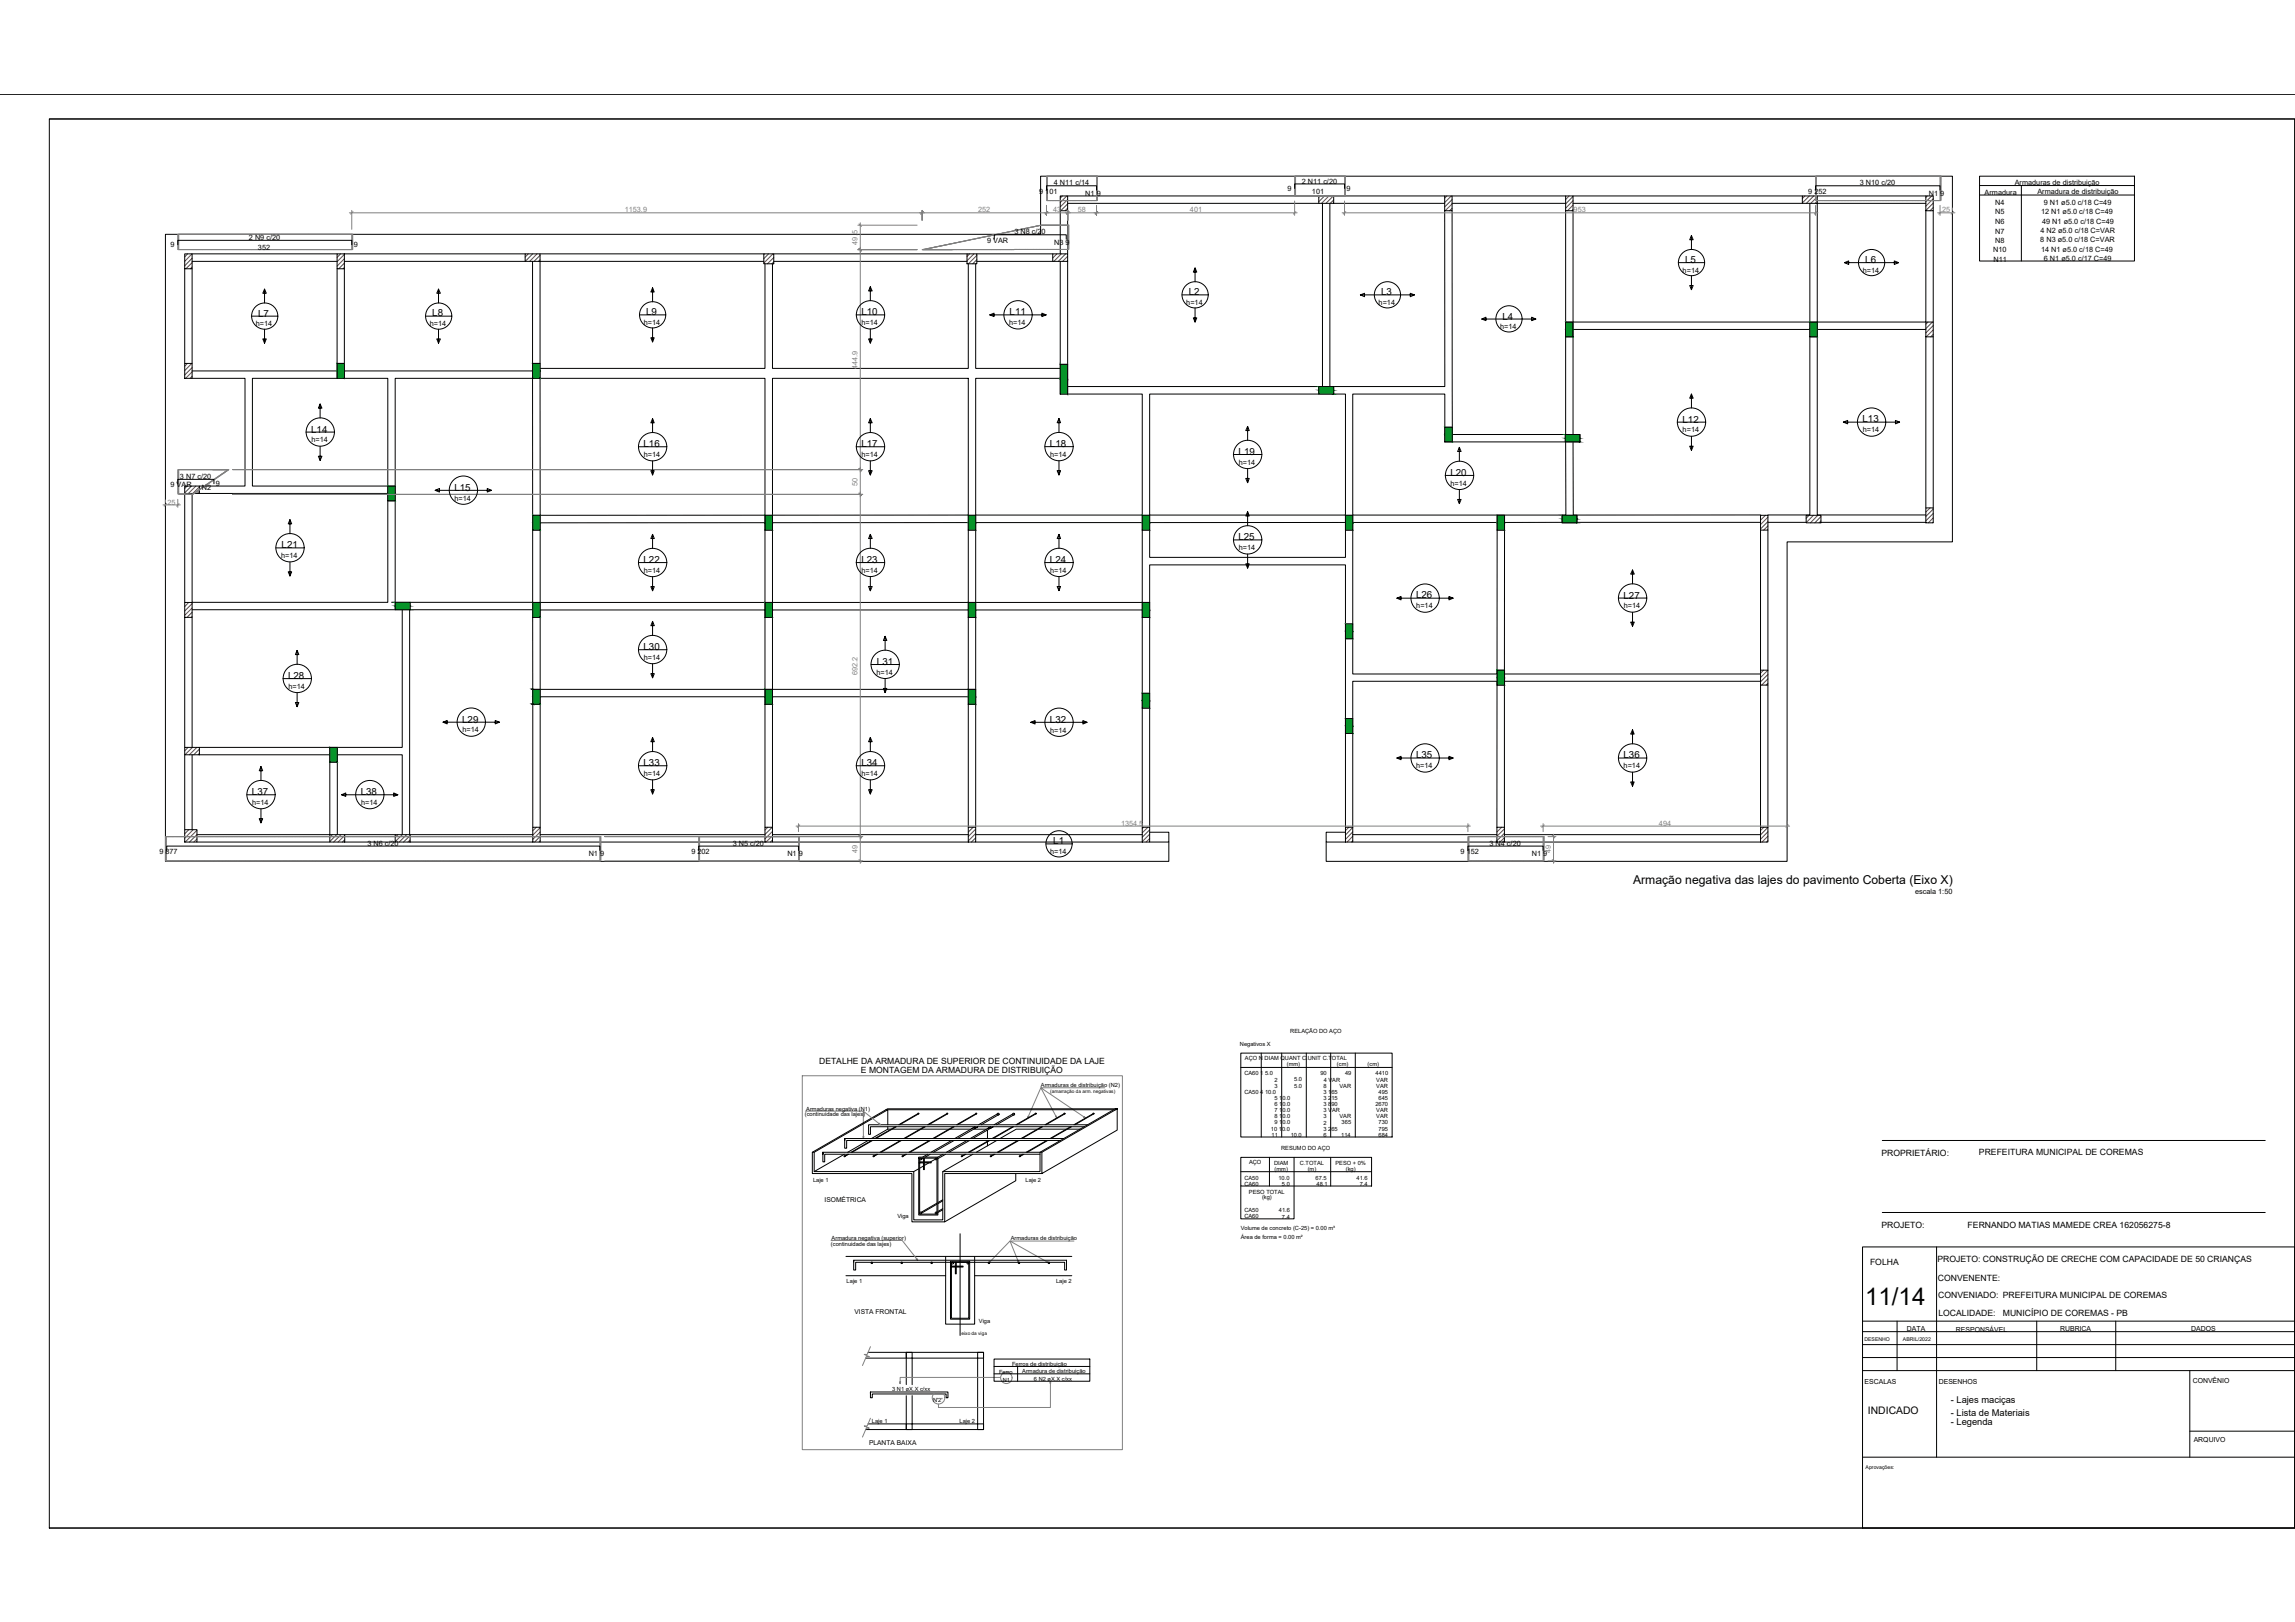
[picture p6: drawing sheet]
<svg xmlns="http://www.w3.org/2000/svg" width="841mm" height="594mm" viewBox="0 0 841 594" stroke-linecap="round" stroke-linejoin="round" font-family="sans-serif">
<defs><g id="words">
<text font-size="8.9" x="683.5" y="477.8">11/14</text>
<text font-size="4.5" x="598.5" y="323.8">Armação negativa das lajes do pavimento Coberta (Eixo X)</text>
<text font-size="3.8" x="684.5" y="517.8">INDICADO</text>
<g font-size="3.6">
<text x="617.5" y="96.3">L5</text>
<text x="683.6" y="96.3">L6</text>
<text x="435.7" y="108.2">L2</text>
<text x="506.1" y="108.1">L3</text>
<text x="94.6" y="116">L7</text>
<text x="158.4" y="115.9">L8</text>
<text x="236.8" y="115.5">L9</text>
<text x="315.7" y="115.5">L10</text>
<text x="370" y="115.5">L11</text>
<text x="550.6" y="117">L4</text>
<text x="616.6" y="154.8">L12</text>
<text x="682.5" y="154.7">L13</text>
<text x="114" y="158.5">L14</text>
<text x="235.8" y="163.8">L16</text>
<text x="315.7" y="163.8">L17</text>
<text x="384.8" y="163.7">L18</text>
<text x="453.9" y="166.6">L19</text>
<text x="166.5" y="179.7">L15</text>
<text x="531.5" y="174.3">L20</text>
<text x="453.9" y="197.9">L25</text>
<text x="103.2" y="200.9">L21</text>
<text x="235.8" y="206.3">L22</text>
<text x="315.7" y="206.1">L23</text>
<text x="384.8" y="206.2">L24</text>
<text x="518.9" y="219.2">L26</text>
<text x="595" y="219.3">L27</text>
<text x="235.8" y="238.1">L30</text>
<text x="321.4" y="243.5">L31</text>
<text x="105.6" y="248.7">L28</text>
<text x="169.4" y="264.6">L29</text>
<text x="384.8" y="264.7">L32</text>
<text x="235.8" y="280.6">L33</text>
<text x="315.7" y="280.6">L34</text>
<text x="518.9" y="277.8">L35</text>
<text x="595" y="277.8">L36</text>
<text x="92.3" y="291.2">L37</text>
<text x="132.2" y="291.2">L38</text>
<text x="386" y="309.3">L1</text>
</g>
<g font-size="3.4">
<text x="714.9" y="513.9">- Lajes maciças</text>
<text x="714.9" y="518.6">- Lista de Materiais</text>
<text x="714.9" y="522.1">- Legenda</text>
</g>
<g font-size="3.2">
<text x="689.5" y="423.3">PROPRIETÁRIO:</text>
<text x="725.2" y="423.2">PREFEITURA MUNICIPAL DE COREMAS</text>
<text x="689.5" y="449.7">PROJETO:</text>
<text x="721.1" y="449.7">FERNANDO MATIAS MAMEDE CREA 162056275-8</text>
<text x="685.3" y="463.1">FOLHA</text>
<text x="710" y="462.2">PROJETO: CONSTRUÇÃO DE CRECHE COM CAPACIDADE DE 50 CRIANÇAS</text>
<text x="710.1" y="469.1">CONVENENTE:</text>
<text x="710.3" y="475.5">CONVENIADO: PREFEITURA MUNICIPAL DE COREMAS</text>
<text x="710.4" y="481.9">LOCALIDADE:</text>
<text x="734" y="481.9">MUNICÍPIO DE COREMAS - PB</text>
</g>
<g font-size="3.1">
<text x="300.2" y="389.7">DETALHE DA ARMADURA DE SUPERIOR DE CONTINUIDADE DA LAJE</text>
<text x="315.5" y="393.1">E MONTAGEM DA ARMADURA DE DISTRIBUIÇÃO</text>
</g>
<g font-size="2.7">
<text x="380.8" y="70.9">9 101</text>
<text x="386.2" y="67.9">4 N11 c/14</text>
<text x="397.7" y="71.8">N1 9</text>
<text x="471.8" y="70">9</text>
<text x="477.1" y="67.2">2 N11 c/20</text>
<text x="480.8" y="71">101</text>
<text x="493.4" y="70">9</text>
<text x="662.6" y="70.9">9 252</text>
<text x="681.6" y="67.9">3 N10 c/20</text>
<text x="706.9" y="71.8">N1 9</text>
<text x="727.3" y="71.4">Armadura</text>
<text x="738.3" y="67.7">Armaduras de distribuição</text>
<text x="746.6" y="71.1">Armadura de distribuição</text>
<text x="731.2" y="75.2">N4</text>
<text x="749" y="75">9 N1 ø5.0 c/18 C=49</text>
<text x="731.1" y="78.5">N5</text>
<text x="731.2" y="82">N6</text>
<text x="748" y="78.4">12 N1 ø5.0 c/18 C=49</text>
<text x="748.4" y="81.9">49 N1 ø5.0 c/18 C=49</text>
<text x="91.2" y="87.9">2 N9 c/20</text>
<text x="361.7" y="88.8">9 VAR</text>
<text x="371.7" y="85.8">3 N8 c/20</text>
<text x="386.3" y="89.6">N3 9</text>
<text x="731.1" y="88.9">N8</text>
<text x="731.2" y="85.5">N7</text>
<text x="747.7" y="88.8">8 N3 ø5.0 c/18 C=VAR</text>
<text x="747.8" y="85.3">4 N2 ø5.0 c/18 C=VAR</text>
<text x="62.5" y="90.6">9</text>
<text x="94.5" y="91.7">352</text>
<text x="129.6" y="90.6">9</text>
<text x="730.4" y="92.4">N10</text>
<text x="730.6" y="95.9">N11</text>
<text x="748" y="92.2">14 N1 ø5.0 c/18 C=49</text>
<text x="749" y="95.7">6 N1 ø5.0 c/17 C=49</text>
<text x="616.6" y="100">h=14</text>
<text x="682.6" y="100">h=14</text>
<text x="434.7" y="111.8">h=14</text>
<text x="505.2" y="111.8">h=14</text>
<text x="93.7" y="119.6">h=14</text>
<text x="157.5" y="119.6">h=14</text>
<text x="235.9" y="119.1">h=14</text>
<text x="315.7" y="119.1">h=14</text>
<text x="369.8" y="119.1">h=14</text>
<text x="549.7" y="120.6">h=14</text>
<text x="616.6" y="158.4">h=14</text>
<text x="682.6" y="158.4">h=14</text>
<text x="114.1" y="162.1">h=14</text>
<text x="235.9" y="167.4">h=14</text>
<text x="315.7" y="167.4">h=14</text>
<text x="384.8" y="167.4">h=14</text>
<text x="453.9" y="170.2">h=14</text>
<text x="62.5" y="178.4">9 VAR</text>
<text x="66" y="175.4">3 N7 c/20</text>
<text x="74" y="179.3">N2</text>
<text x="79.1" y="178.1">9</text>
<text x="531.6" y="177.9">h=14</text>
<text x="166.6" y="183.3">h=14</text>
<text x="453.9" y="201.5">h=14</text>
<text x="103" y="204.4">h=14</text>
<text x="235.9" y="209.8">h=14</text>
<text x="315.7" y="209.8">h=14</text>
<text x="384.8" y="209.8">h=14</text>
<text x="519" y="222.9">h=14</text>
<text x="595" y="222.8">h=14</text>
<text x="235.9" y="241.7">h=14</text>
<text x="321.1" y="247.1">h=14</text>
<text x="105.7" y="252.3">h=14</text>
<text x="169.5" y="268.3">h=14</text>
<text x="384.8" y="268.3">h=14</text>
<text x="519" y="281.4">h=14</text>
<text x="595" y="281.4">h=14</text>
<text x="235.9" y="284.2">h=14</text>
<text x="315.7" y="284.2">h=14</text>
<text x="92.4" y="294.8">h=14</text>
<text x="132.3" y="294.8">h=14</text>
<text x="134.6" y="309.8">3 N6 c/20</text>
<text x="268.5" y="309.8">3 N5 c/20</text>
<text x="545.8" y="309.8">3 N4 c/20</text>
<text x="58.4" y="312.7">9 877</text>
<text x="215.7" y="313.6">N1 9</text>
<text x="253.4" y="312.7">9 202</text>
<text x="288.5" y="313.6">N1 9</text>
<text x="384.8" y="312.9">h=14</text>
<text x="535.3" y="312.7">9 152</text>
<text x="561.3" y="313.6">N1 9</text>
<text x="701.8" y="327.5">escala 1:50</text>
</g>
<g font-size="2.7" fill="#808080">
<text x="228.9" y="77.8">1153.9</text>
<text x="358.4" y="77.8">252</text>
<text x="385.9" y="77.8">43</text>
<text x="395" y="77.8">58</text>
<text x="436.1" y="77.8">401</text>
<text x="576.7" y="77.8">953</text>
<text x="711.7" y="77.8">25</text>
<text x="314.3" y="89.6" transform="rotate(-90 314.3 89.6)">49.5</text>
<text x="314.3" y="135.1" transform="rotate(-90 314.3 135.1)">444.9</text>
<text x="314.3" y="178.2" transform="rotate(-90 314.3 178.2)">50</text>
<text x="61.3" y="184.8">25</text>
<text x="314.3" y="247.2" transform="rotate(-90 314.3 247.2)">692.2</text>
<text x="410.8" y="302.5">1354.5</text>
<text x="607.9" y="302.5">494</text>
<text x="314.3" y="312.3" transform="rotate(-90 314.3 312.3)">49</text>
<text x="568.3" y="312.3" transform="rotate(-90 568.3 312.3)">49</text>
</g>
<g font-size="2.5">
<text x="698.8" y="487.6">DATA</text>
<text x="716.7" y="488">RESPONSÁVEL</text>
<text x="755" y="487.6">RUBRICA</text>
<text x="803" y="487.6">DADOS</text>
<text x="683.3" y="506.9">ESCALAS</text>
<text x="710.5" y="506.9">DESENHOS</text>
<text x="803.5" y="506.5">CONVÊNIO</text>
<text x="803.9" y="528.2">ARQUIVO</text>
</g>
<g font-size="2.4">
<text x="302.2" y="440.1">ISOMÉTRICA</text>
<text x="313.1" y="481.2">VISTA FRONTAL</text>
<text x="318.5" y="529.2">PLANTA BAIXA</text>
</g>
<g font-size="2.1">
<text x="454.4" y="383">Negativos X</text>
<text x="472.8" y="378.5">RELAÇÃO DO AÇO</text>
<text x="456.2" y="388.3">AÇO N DIAM QUANT C.UNIT C.TOTAL</text>
<text x="456" y="393.8">CA60 1 5.0</text>
<text x="471.6" y="390.5">(mm)</text>
<text x="483.9" y="393.8">90</text>
<text x="489.9" y="390.5">(cm)</text>
<text x="492.9" y="393.8">49</text>
<text x="501.2" y="390.5">(cm)</text>
<text x="504.1" y="393.8">4410</text>
<text x="381.5" y="398">Armaduras de distribuição (N2)</text>
<text x="456" y="400.6">CA50 4 10.0</text>
<text x="467" y="398.3">3</text>
<text x="467.1" y="396.1">2</text>
<text x="474.3" y="396">5.0</text>
<text x="474.3" y="398.3">5.0</text>
<text x="485" y="398.3">8</text>
<text x="485" y="400.6">3 165</text>
<text x="485.1" y="396.1">4 VAR</text>
<text x="490.9" y="398.4">VAR</text>
<text x="504.4" y="396.1">VAR</text>
<text x="504.4" y="398.4">VAR</text>
<text x="505.2" y="400.6">495</text>
<text x="295.4" y="406.8">Armaduras negativa (N1)</text>
<text x="467" y="402.8">5 10.0</text>
<text x="467" y="405.1">6 10.0</text>
<text x="467" y="407.3">7 10.0</text>
<text x="485" y="402.8">3 215</text>
<text x="485" y="405.1">3 890</text>
<text x="485" y="407.3">3 VAR</text>
<text x="504" y="405.1">2670</text>
<text x="504.4" y="407.3">VAR</text>
<text x="505.2" y="402.8">645</text>
<text x="294.9" y="408.9">(continuidade das lajes)</text>
<text x="467" y="409.5">8 10.0</text>
<text x="467" y="411.8">9 10.0</text>
<text x="485" y="409.5">3</text>
<text x="485.1" y="411.9">2</text>
<text x="490.9" y="409.6">VAR</text>
<text x="491.7" y="411.8">365</text>
<text x="504.4" y="409.6">VAR</text>
<text x="505.2" y="411.8">730</text>
<text x="465.8" y="414.1">10 10.0</text>
<text x="466" y="416.4">11</text>
<text x="473" y="416.3">10.0</text>
<text x="485" y="414.1">3 265</text>
<text x="485" y="416.3">6</text>
<text x="491.5" y="416.4">114</text>
<text x="505.2" y="414.1">795</text>
<text x="505.2" y="416.3">684</text>
<text x="469.5" y="421.2">RESUMO DO AÇO</text>
<text x="457.7" y="426.5">AÇO</text>
<text x="466.9" y="426.9">DIAM</text>
<text x="467.1" y="428.7">(mm)</text>
<text x="476.4" y="426.8">C.TOTAL</text>
<text x="479.2" y="428.7">(m)</text>
<text x="489.4" y="426.7">PESO + 0%</text>
<text x="493.2" y="428.7">(kg)</text>
<text x="297.9" y="432.7">Laje 1</text>
<text x="375.8" y="432.7">Laje 2</text>
<text x="456" y="432">CA50</text>
<text x="456" y="434.3">CA60</text>
<text x="457.7" y="437.3">PESO TOTAL</text>
<text x="468.5" y="432">10.0</text>
<text x="469.8" y="434.3">5.0</text>
<text x="482.1" y="432">67.5</text>
<text x="482.5" y="434.3">48.1</text>
<text x="497.1" y="432">41.6</text>
<text x="498.3" y="434.3">7.4</text>
<text x="462.5" y="439.2">(kg)</text>
<text x="328.8" y="446">Viga</text>
<text x="456" y="444">CA50</text>
<text x="456" y="446.2">CA60</text>
<text x="468.7" y="444">41.6</text>
<text x="469.8" y="446.3">7.4</text>
<text x="304.8" y="454.2">Armadura negativa (superior)</text>
<text x="370.4" y="454.3">Armaduras de distribuição</text>
<text x="454.7" y="450.4">Volume de concreto (C-25) = 0.00 m³</text>
<text x="454.7" y="453.8">Área de forma = 0.00 m²</text>
<text x="304.5" y="456.3">(continuidade das lajes)</text>
<text x="310.3" y="469.9">Laje 1</text>
<text x="387" y="469.9">Laje 2</text>
<text x="358.7" y="484.5">Viga</text>
<text x="366.1" y="503.1">Ferro</text>
<text x="370.9" y="500.2">Ferros de distribuição</text>
<text x="374.6" y="502.9">Armadura de distribuição</text>
<text x="326.9" y="509.5">3 N1 øX.X c/xx</text>
<text x="367.5" y="506.1">N1</text>
<text x="378.9" y="506">6 N2 øX.X c/xx</text>
<text x="341.9" y="513.3">N'2'</text>
<text x="319.5" y="521">Laje 1</text>
<text x="351.6" y="521">Laje 2</text>
</g>
<g font-size="1.9">
<text x="683.2" y="491.3">DESENHO</text>
<text x="697.4" y="491.3">ABRIL/2022</text>
<text x="683.7" y="538.1">Aprovações:</text>
</g>
<g font-size="1.7">
<text x="384.9" y="400.4">(amarração da arm. negativas)</text>
<text x="352.4" y="489">eixo da viga</text>
</g>
</g></defs>
<!-- layer: PDF14_FO-Vigas -->
<g fill="none" stroke="#000" stroke-width=".37">
<path d="M388.5 77.2v15.8M391.2 77.2v15.8M391.2 74.5h92.1M391.2 71.8h92.1M484.6 74.5v67.1M487.3 74.5v67.1M488.7 74.5h40.7M488.7 71.8h40.7M529.4 77.2l.1 64.4h-40.8M532.1 77.2l.1 79.3M532.1 74.5h41.6M532.1 71.8h41.6"/>
<path d="M573.7 77.2v40.8M576.5 74.5h84M576.5 71.8h84M663.2 74.5v43.5h-86.7v-40.8M665.9 71.8h39.8M705.7 74.5h-39.8v43.5h39.8v-40.8M708.4 77.2v40.8M67.7 98.4v34.7M70.4 95.7h53.1M70.4 93h53.1M70.4 98.4v34.7M123.5 98.4v34.7"/>
<path d="M126.2 95.7h66.2M126.2 93h66.2M126.2 98.4v34.7M195.2 95.7v37.4M197.9 93h82M279.9 95.7h-82v37.4M280.3 96.6v38.3h-82.4M283.1 96.6v38.3h71.7v-38.3M283.5 95.7h70.9M283.5 93h70.9M357.5 96.6v38.3h31M358 95.7h27.8"/>
<path d="M358 93h27.8M388.5 95.7v37.7M391.2 95.7v37.7M70.4 138.6h19.4v39.4h-16.7M70.4 135.9h53.1M123.5 138.6h-31v39.4h49.6v-39.4h-15.9M126.2 135.9h69M197.9 138.6h82.4v50.1h-82.3zM283.1 138.6h71.7v50.1h-71.7zM388.5 138.6h-31v50.1h61.1v-44.4h-27.4M573.7 123.4v35.7M576.5 123.4v35.7"/>
<path d="M576.5 120.7h86.7M663.2 123.4v65.2h-15.3M665.9 123.4v65.2h39.8M665.9 120.7h39.8M705.7 123.4v62.6M708.4 123.4v62.6M391.2 141.6h92.1M483.3 144.3h-62v44.4h71.8v-44.4h-4.4M529.5 156.5v-12.2h-33.8v44.4h78.1l-.1-26.8M532.2 159.1h41.4M144.8 178v-39.4h50.4v55.6M532.2 161.9h41.4"/>
<path d="M576.5 161.9v26.8l68.7-.1M67.7 180.7v40M70.4 180.7v39.9h71.7v-37.2M73.1 180.7h69M144.8 183.4v37.2h-1.3M195.2 188.7v31.9h-44.9M198 194.2v26.5h82.3v-26.5M280.3 191.4l-82.3 .1M283.1 194.2v26.5h71.7v-26.5M354.8 191.4h-71.7M357.5 194.2v26.5h61.1v-26.5M357.5 191.4h61.1"/>
<path d="M421.3 194.2v9.9h71.8v-9.9M493.1 191.4h-71.8M495.7 194.2v34.3M495.7 191.4h52.9M548.6 194.2v52.7h-52.9v-13M551.3 194.2v51.3M572.4 191.3l-21.1 .1M577.9 191.3h67.3M645.2 194.2v51.3M647.9 194.2v51.3M647.9 191.3h14M667.3 191.3h38.4"/>
<path d="M67.7 226.1v47.6M70.4 223.3h74.4M70.4 226.1v47.6M147.4 223.3v50.4h-23.8M150.1 223.3v82.4M150.3 223.3h44.9v34.7M198 226.1v26.4h82.3v-26.4M198 223.4h82.3M283.1 226.1v26.4h71.7v-26.4M283.1 223.4h71.7M357.5 226.1v26.4M357.5 223.4h61.1"/>
<path d="M418.6 226.1v27.8M421.3 226.1v27.8M421.3 220.7v-13.8h71.8v21.6M493.1 233.9v29.3M195.2 252.5v50.5M198 258v45M198 255.2h82.3M280.3 258v45M283.1 258v45M283.1 255.2h71.7M354.8 258v45M357.5 258v45"/>
<path d="M418.6 259.3v43.7M421.3 259.3v43.7M551.3 250.9v52.1M551.3 249.5h93.9M551.3 246.9h93.9M645.2 250.9v52.1M647.9 250.9v52.1M67.7 276.5v27.4M70.4 276.5v27.4M73.1 276.5h47.8M73.1 273.7h47.8M120.9 279.2v26.5h-48.7"/>
<path d="M123.6 276.5h23.8v29.2M123.6 279.2v26.5M493.1 268.6v34.4M495.7 268.6v34.4M495.7 263.2v-13.7h52.9v53.5M72.2 308.4h48.7M126.3 308.4h18.5M126.3 305.7h18.5M150.3 308.4h44.9M150.3 305.7h44.9M198 308.4h82.3M198 305.7h82.3"/>
<path d="M283.1 308.4h71.7M283.1 305.7h71.7M357.5 308.4h61.1M357.5 305.7h61.1M421.3 304.8h7v3.6h-7M428.3 308.4v7.1h-367.7v-229.7h320.7v-21.3h334.2v134h-60.6v117h-168.9v-7.1M493.1 304.8h-7.1v3.6h7.1M495.7 308.4h52.9M495.7 305.7h52.9M551.3 308.4h93.9M551.3 305.7h93.9"/>
</g>
<!-- layer: PDF14_FO-Hachura pilar que passa -->
<g fill="none" stroke="#713939" stroke-width=".37">
<path d="M389.3 71.8l-.8 .8M390.9 71.8l-2.4 2.4M391.2 73.1l-2.7 2.7M391.2 74.7l-2.5 2.5M391.2 76.3l-.9 .9M483.8 71.8l-.5 .4M485.4 71.8l-2.1 2.1M487 71.8l-2.7 2.7M488.6 71.8l-2.7 2.7M488.7 73.3l-1.2 1.2M530.2 71.8l-.8 .8M531.8 71.8l-2.4 2.4"/>
<path d="M532.1 73.1l-2.7 2.7M532.1 74.7l-2.5 2.5M532.1 76.3l-.9 .9M575 71.8l-1.3 1.3M576.5 71.9l-2.8 2.8M576.5 73.5l-2.8 2.8M576.5 75.1l-2.1 2.1M576.5 76.7l-.5 .5M661.5 71.8l-1 .9M663.1 71.8l-2.6 2.5M664.7 71.8l-2.7 2.7M665.9 72.1l-2.3 2.4"/>
<path d="M665.9 73.7l-.7 .8M706.3 71.8l-.6 .5M707.9 71.8l-2.2 2.1M708.4 72.8l-2.7 2.7M708.4 74.4l-2.7 2.7M708.4 76l-1.1 1.2M68.7 93l-1 1.1M70.4 93l-2.7 2.7M70.4 94.6l-2.7 2.7M70.4 96.2l-2.3 2.2M70.4 97.8l-.7 .6M124.8 93l-1.3 1.3"/>
<path d="M126.2 93.2l-2.7 2.7M126.2 94.8l-2.7 2.7M126.2 96.4l-2.1 2M126.2 98l-.5 .4M193.6 93l-1.2 1.2M195.2 93l-2.7 2.7M196.8 93l-2.7 2.7M197.9 93.5l-2.2 2.2M197.9 95.1l-.6 .6M280 93l-.1 .2M281.6 93l-1.7 1.8M283.3 93l-3.4 3.4"/>
<path d="M283.5 94.3l-2.3 2.3M283.5 95.9l-.7 .7M355.3 93l-.9 1M356.9 93l-2.5 2.5M358 93.5l-3.1 3.1M358 95.1l-1.5 1.5M387.3 93l-1.5 1.5M388.9 93l-2.7 2.7M390.5 93l-2.7 2.7M391.2 93.9l-1.8 1.8M391.2 95.5l-.2 .2M706.5 118l-.8 .8"/>
<path d="M708.2 118l-2.5 2.4M708.4 119.2l-2.7 2.7M68.7 133.1l-1 1M70.3 133.1l-2.6 2.6M70.4 134.6l-2.7 2.7M70.4 136.2l-2.4 2.4M70.4 137.8l-.8 .8M708.4 120.8l-2.5 2.6M708.4 122.4l-.9 1M68.6 178l-.9 .9M70.1 178l-2.4 2.5M71.8 178l-2.8 2.7"/>
<path d="M73.1 178.3l-2.4 2.4M73.1 179.9l-.8 .8M645.4 188.7l-.2 .2M647 188.7l-1.8 1.8M647.9 189.4l-2.7 2.7M647.9 191l-2.7 2.7M647.9 192.6l-1.6 1.6M662.9 188.7l-1 1.1M664.5 188.7l-2.6 2.7M666.2 188.7l-2.8 2.8M667.3 189.2l-2.2 2.3M667.3 190.8l-.7 .7"/>
<path d="M707.3 186l-1.6 1.6M708.4 186.5l-2.7 2.7M708.4 188.1l-2.7 2.7M708.4 189.7l-1.7 1.8M708.4 191.3l-.1 .2M69.1 220.7l-1.4 1.5M70.4 221.1l-2.7 2.7M70.4 222.7l-2.7 2.7M70.4 224.3l-1.9 1.8M70.4 225.9l-.3 .2M646.3 245.5l-1.1 1.1M647.9 245.5l-2.7 2.6"/>
<path d="M647.9 247l-2.7 2.7M647.9 248.6l-2.3 2.3M647.9 250.2l-.7 .7M68.9 273.7l-1.2 1.3M70.5 273.7l-2.7 2.8M72.1 273.7l-2.7 2.8M73.1 274.4l-2.1 2.1M73.1 275.9l-.5 .6M69.2 303.9l-1.5 1.5M70.8 303.9l-3.1 3.1M72.2 304.1l-4.3 4.3M72.2 305.7l-2.8 2.7"/>
<path d="M72.2 307.3l-1.2 1.1M121.8 305.7l-.9 .9M123.4 305.7l-2.5 2.5M125 305.7l-2.7 2.7M126.3 306l-2.4 2.4M126.3 307.6l-.8 .8M145.8 305.7l-1 .9M147.4 305.7l-2.6 2.5M149 305.7l-2.7 2.7M150.3 306l-2.4 2.4M150.3 307.7l-.8 .7M196.6 303l-1.4 1.3"/>
<path d="M198 303.2l-2.8 2.7M198 304.7l-2.8 2.7M198 306.3l-2.1 2.1M198 307.9l-.5 .5M281.4 303l-1.1 1M283 303l-2.7 2.6M283.1 304.5l-2.8 2.7M283.1 306.1l-2.4 2.3M283.1 307.7l-.8 .7M355 303l-.2 .2M356.6 303l-1.8 1.8M357.5 303.7l-2.7 2.7"/>
<path d="M357.5 305.3l-2.7 2.7M357.5 306.9l-1.5 1.5M419.1 303l-.5 .5M420.7 303l-2.1 2M421.3 303.9l-2.7 2.7M421.3 305.5l-2.7 2.7M421.3 307.1l-1.3 1.3M494.3 303l-1.2 1.2M495.7 303.1l-2.6 2.7M495.7 304.7l-2.6 2.7M495.7 306.3l-2.1 2.1M495.7 307.9l-.4 .5"/>
<path d="M548.7 303l-.1 .1M550.3 303l-1.7 1.7M551.3 308.4h.1M551.3 303.6l-2.7 2.7M551.3 305.2l-2.7 2.7M551.3 306.8l-1.6 1.6M646.3 303l-1.1 1.2M647.9 303l-2.7 2.8M647.9 304.6l-2.7 2.8M647.9 306.3l-2.2 2.1M647.9 307.9l-.6 .5"/>
</g>
<!-- layer: PDF14_FO-Pilares -->
<g fill="none" stroke="#000" stroke-width=".37">
<path d="M388.5 71.8h2.7v5.4h-2.7zM483.3 71.8h5.4v2.7h-5.4zM529.4 71.8h2.7v5.4h-2.7zM573.7 71.8h2.8v5.4h-2.8zM660.5 71.8h5.4v2.7h-5.4zM705.7 71.8h2.7v5.4h-2.7zM67.7 93h2.7v5.4h-2.7zM123.5 93h2.7v5.4h-2.7zM192.4 93h5.5v2.7h-5.5zM279.9 93h3.6v3.6h-3.6zM354.4 93h3.6v3.6h-3.6zM385.8 93h5.4v2.7h-5.4z"/>
<path d="M573.7 118h2.8v5.4h-2.8zM663.2 118h2.7v5.4h-2.7zM705.7 118h2.7v5.4h-2.7zM67.7 133.1h2.7v5.5h-2.7zM123.5 133.1h2.7v5.5h-2.7zM195.2 133.1h2.7v5.5h-2.7zM388.5 133.4h2.7v10.9h-2.7zM483.3 141.6h5.4v2.7h-5.4zM529.5 156.5h2.7v5.4h-2.7zM573.6 159.1h5.4v2.8h-5.4zM67.7 178h5.4v2.7h-5.4zM142.1 178h2.7v5.4h-2.7z"/>
<path d="M195.2 188.7h2.8v5.5h-2.8zM280.3 188.7h2.8v5.5h-2.8zM354.8 188.7h2.7v5.5h-2.7zM418.6 188.7h2.7v5.5h-2.7zM493.1 188.7h2.6v5.5h-2.6zM548.6 188.7h2.7v5.5h-2.7zM572.4 188.7h5.5v2.8h-5.5zM645.2 188.7h2.7v5.5h-2.7zM661.9 188.7h5.4v2.8h-5.4zM705.7 186h2.7v5.5h-2.7zM67.7 220.7h2.7v5.4h-2.7zM144.8 220.6h5.5v2.7h-5.5z"/>
<path d="M195.2 220.7h2.8v5.4h-2.8zM280.3 220.7h2.8v5.4h-2.8zM354.8 220.7h2.7v5.4h-2.7zM418.6 220.7h2.7v5.4h-2.7zM493.1 228.5h2.6v5.4h-2.6zM195.2 252.5h2.8v5.5h-2.8zM280.3 252.5h2.8v5.5h-2.8zM354.8 252.5h2.7v5.5h-2.7zM418.6 253.9h2.7v5.4h-2.7zM548.6 245.5h2.7v5.4h-2.7zM645.2 245.5h2.7v5.4h-2.7zM67.7 273.7h5.4v2.8h-5.4z"/>
<path d="M120.9 273.7h2.7v5.5h-2.7zM493.1 263.2h2.6v5.4h-2.6zM67.7 303.9h4.5v4.5h-4.5zM120.9 305.7h5.4v2.7h-5.4zM144.8 305.7h5.5v2.7h-5.5zM195.2 303h2.8v5.4h-2.8zM280.3 303h2.8v5.4h-2.8zM354.8 303h2.7v5.4h-2.7zM418.6 303h2.7v5.4h-2.7zM493.1 303h2.6v5.4h-2.6zM548.6 303h2.7v5.4h-2.7zM645.2 303h2.7v5.4h-2.7z"/>
</g>
<!-- layer: PDF14_FO-Hachura pilar que morre -->
<g fill="#009424" stroke="#009424" stroke-width=".37">
<path d="M123.5 133.1l2.7 2.8v-2.8zM123.5 133.1l2.7 2.8h-2.7zM123.5 135.9l2.7 2.7v-2.7zM123.5 135.9l2.7 2.7h-2.7z"/>
<path d="M142.1 178l2.7 2.7v-2.7zM142.1 178l2.7 2.7h-2.7zM142.1 180.7l2.7 2.7v-2.7zM142.1 180.7l2.7 2.7h-2.7z"/>
<path d="M195.2 188.7l2.8 2.8v-2.8zM195.2 188.7l2.8 2.8h-2.8zM195.2 191.5l2.8 2.7v-2.7zM195.2 191.5l2.8 2.7h-2.8z"/>
<path d="M144.8 220.6l5.5 1.4v-1.4zM144.8 220.6l5.5 1.4h-5.5zM144.8 222l5.5 1.3v-1.3zM144.8 222l5.5 1.3h-5.5z"/>
<path d="M195.2 220.7l2.8 2.7v-2.7zM195.2 220.7l2.8 2.7h-2.8zM195.2 223.4l2.8 2.7v-2.7zM195.2 223.4l2.8 2.7h-2.8z"/>
<path d="M195.2 252.5l2.8 2.7v-2.7zM195.2 252.5l2.8 2.7h-2.8zM195.2 255.2l2.8 2.8v-2.8zM195.2 255.2l2.8 2.8h-2.8z"/>
<path d="M280.3 188.7l2.8 2.8v-2.8zM280.3 188.7l2.8 2.8h-2.8zM280.3 191.5l2.8 2.7v-2.7zM280.3 191.5l2.8 2.7h-2.8z"/>
<path d="M280.3 220.7l2.8 2.7v-2.7zM280.3 220.7l2.8 2.7h-2.8zM280.3 223.4l2.8 2.7v-2.7zM280.3 223.4l2.8 2.7h-2.8z"/>
<path d="M120.9 273.7l2.7 2.8v-2.8zM120.9 273.7l2.7 2.8h-2.7zM120.9 276.5l2.7 2.7v-2.7zM120.9 276.5l2.7 2.7h-2.7z"/>
<path d="M354.8 188.7l2.7 2.8v-2.8zM354.8 188.7l2.7 2.8h-2.7zM354.8 191.5l2.7 2.7v-2.7zM354.8 191.5l2.7 2.7h-2.7z"/>
<path d="M354.8 220.7l2.7 2.7v-2.7zM354.8 220.7l2.7 2.7h-2.7zM354.8 223.4l2.7 2.7v-2.7zM354.8 223.4l2.7 2.7h-2.7z"/>
<path d="M280.3 252.5l2.8 2.7v-2.7zM280.3 252.5l2.8 2.7h-2.8zM280.3 255.2l2.8 2.8v-2.8zM280.3 255.2l2.8 2.8h-2.8z"/>
<path d="M354.8 252.5l2.7 2.7v-2.7zM354.8 252.5l2.7 2.7h-2.7zM354.8 255.2l2.7 2.8v-2.8zM354.8 255.2l2.7 2.8h-2.7z"/>
<path d="M418.6 253.9l2.7 2.7v-2.7zM418.6 253.9l2.7 2.7h-2.7zM418.6 256.6l2.7 2.7v-2.7zM418.6 256.6l2.7 2.7h-2.7z"/>
<path d="M418.6 220.7l2.7 2.7v-2.7zM418.6 220.7l2.7 2.7h-2.7zM418.6 223.4l2.7 2.7v-2.7zM418.6 223.4l2.7 2.7h-2.7z"/>
<path d="M418.6 188.7l2.7 2.8v-2.8zM418.6 188.7l2.7 2.8h-2.7zM418.6 191.5l2.7 2.7v-2.7zM418.6 191.5l2.7 2.7h-2.7z"/>
<path d="M663.2 118l2.7 2.7v-2.7zM663.2 118l2.7 2.7h-2.7zM663.2 120.7l2.7 2.7v-2.7zM663.2 120.7l2.7 2.7h-2.7z"/>
<path d="M573.7 118l2.8 2.7v-2.7zM573.7 118l2.8 2.7h-2.8zM573.7 120.7l2.8 2.7v-2.7zM573.7 120.7l2.8 2.7h-2.8z"/>
<path d="M572.4 188.7l5.5 1.4v-1.4zM572.4 188.7l5.5 1.4h-5.5zM572.4 190.1l5.5 1.4v-1.4zM572.4 190.1l5.5 1.4h-5.5z"/>
<path d="M493.1 188.7l2.6 2.8v-2.8zM493.1 188.7l2.6 2.8h-2.6zM493.1 191.5l2.6 2.7v-2.7zM493.1 191.5l2.6 2.7h-2.6z"/>
<path d="M493.1 228.5l2.6 2.7v-2.7zM493.1 228.5l2.6 2.7h-2.6zM493.1 231.2l2.6 2.7v-2.7zM493.1 231.2l2.6 2.7h-2.6z"/>
<path d="M493.1 263.2l2.6 2.7v-2.7zM493.1 263.2l2.6 2.7h-2.6zM493.1 265.9l2.6 2.7v-2.7zM493.1 265.9l2.6 2.7h-2.6z"/>
<path d="M548.6 188.7l2.7 2.8v-2.8zM548.6 188.7l2.7 2.8h-2.7zM548.6 191.5l2.7 2.7v-2.7zM548.6 191.5l2.7 2.7h-2.7z"/>
<path d="M529.5 156.5l2.7 2.6v-2.6zM529.5 156.5l2.7 2.6h-2.7zM529.5 159.1l2.7 2.8v-2.8zM529.5 159.1l2.7 2.8h-2.7z"/>
<path d="M483.3 141.6l5.4 1.3v-1.3zM483.3 141.6l5.4 1.3h-5.4zM483.3 142.9l5.4 1.4v-1.4zM483.3 142.9l5.4 1.4h-5.4z"/>
<path d="M548.6 245.5l2.7 2.7v-2.7zM548.6 245.5l2.7 2.7h-2.7zM548.6 248.2l2.7 2.7v-2.7zM548.6 248.2l2.7 2.7h-2.7z"/>
<path d="M388.5 133.4l2.7 5.5v-5.5zM388.5 133.4l2.7 5.5h-2.7zM388.5 138.9l2.7 5.4v-5.4zM388.5 138.9l2.7 5.4h-2.7z"/>
<path d="M195.2 133.1l2.7 2.8v-2.8zM195.2 133.1l2.7 2.8h-2.7zM195.2 135.9l2.7 2.7v-2.7zM195.2 135.9l2.7 2.7h-2.7z"/>
<path d="M573.6 159.1l5.4 1.4v-1.4zM573.6 159.1l5.4 1.4h-5.4zM573.6 160.5l5.4 1.4v-1.4zM573.6 160.5l5.4 1.4h-5.4z"/>
</g>
<!-- layer: PDF14_DT-Pontilhado -->
<g fill="none" stroke="#808080" stroke-width=".37">
<path d="M383.5 64.5h.1M383.5 64.8h.1M383.5 64.9h.1M383.5 65h.1M383.5 65.2h.1M383.5 65.4h.1M383.5 65.5h.1M383.5 65.6h.1M383.5 65.8h.1M383.5 65.9h.1M383.5 66.1h.1M383.5 66.2h.1"/>
<path d="M383.5 66.4h.1M383.5 66.5h.1M383.5 66.6h.1M383.5 66.8h.1M383.5 66.9h.1M383.5 67.1h.1M383.5 67.2h.1M383.5 67.4h.1M383.5 67.5h.1M383.5 67.7h.1M383.5 67.8h.1M383.5 67.9h.1"/>
<path d="M383.5 68.1h.1M383.5 68.2h.1M383.5 68.3h.1M383.5 68.5h.1M383.5 68.6h.1M383.5 68.8h.1M383.5 68.9h.1M383.5 69.1h.1M383.5 69.2h.1M383.5 69.4h.1M383.5 69.7h.1M383.5 69.8h.1"/>
<path d="M383.5 69.9h.1M383.5 70.1h.1M383.5 70.2h.1M383.5 70.4h.1M383.5 70.5h.1M383.5 70.6h.1M383.5 70.8h.1M383.5 71h.1M383.5 71.1h.1M383.5 71.2h.1M383.5 71.4h.1M383.5 71.5h.1"/>
<path d="M383.5 71.7h.1M383.5 71.8h.1M383.5 71.9h.1M383.5 72.1h.1M383.5 72.2h.1M383.5 72.4h.1M383.5 72.5h.1M383.5 72.7h.1M383.5 72.8h.1M383.5 73h.1M383.5 73.1h.1M383.5 73.3h.1"/>
<path d="M383.5 73.5h.1M383.7 64.5h.1M383.7 73.5h.1M383.8 64.5h.1M383.8 73.5h.1M384 64.5h.1M384 73.5h.1M384.1 64.5h.1M384.1 73.5h.1M384.3 64.5h.1M384.3 73.5h.1M384.4 64.5h.1"/>
<path d="M384.4 73.5h.1M384.6 64.5h.1M384.6 73.5h.1M384.7 64.5h.1M384.7 73.5h.1M384.9 64.5h.1M384.9 73.5h.1M385 64.5h.1M385 73.5h.1M385.1 64.5h.1M385.1 73.5h.1M385.3 64.5h.1"/>
<path d="M385.3 73.5h.1M385.4 64.5h.1M385.4 73.5h.1M385.5 64.5h.1M385.5 73.5h.1M385.7 64.5h.1M385.7 73.5h.1M385.8 64.5h.1M385.8 73.5h.1M386 64.5h.1M386 73.5h.1M386.1 64.5h.1"/>
<path d="M386.1 73.5h.1M386.2 64.5h.1M386.2 73.5h.1M386.4 64.5h.1M386.4 73.5h.1M386.6 64.5h.1M386.6 73.5h.1M386.7 64.5h.1M386.7 73.5h.1M386.8 64.5h.1M386.8 73.5h.1M387 64.5h.1"/>
<path d="M387 73.5h.1M387.1 64.5h.1M387.1 73.5h.1M387.3 64.5h.1M387.3 73.5h.1M387.4 64.5h.1M387.4 73.5h.1M387.6 64.5h.1M387.6 73.5h.1M387.7 64.5h.1M387.7 73.5h.1M387.8 64.5h.1"/>
<path d="M387.8 73.5h.1M388 64.5h.1M388 73.5h.1M388.2 64.5h.1M388.2 73.5h.1M388.3 64.5h.1M388.3 73.5h.1M388.4 64.5h.1M388.4 73.5h.1M388.6 64.5h.1M388.6 73.5h.1M388.7 64.5h.1"/>
<path d="M388.7 73.5h.1M388.9 64.5h.1M388.9 73.5h.1M389 64.5h.1M389 73.5h.1M389.1 64.5h.1M389.1 73.5h.1M389.3 64.5h.1M389.3 73.5h.1M389.4 64.5h.1M389.4 73.5h.1M389.6 64.5h.1"/>
<path d="M389.6 73.5h.1M389.7 64.5h.1M389.7 73.5h.1M389.8 64.5h.1M389.8 73.5h.1M390 64.5h.1M390 73.5h.1M390.1 64.5h.1M390.1 73.5h.1M390.3 64.5h.1M390.3 73.5h.1M390.4 64.5h.1"/>
<path d="M390.4 73.5h.1M390.6 64.5h.1M390.6 73.5h.1M390.7 64.5h.1M390.7 73.5h.1M390.9 64.5h.1M390.9 73.5h.1M391 64.5h.1M391 73.5h.1M391.2 64.5h.1M391.2 73.5h.1M391.3 64.5h.1"/>
<path d="M391.3 73.5h.1M391.5 64.5h.1M391.5 73.5h.1M391.6 64.5h.1M391.6 73.5h.1M391.8 64.5h.1M391.8 73.5h.1M391.9 64.5h.1M391.9 73.5h.1M392 64.5h.1M392 73.5h.1M392.2 64.5h.1"/>
<path d="M392.2 73.5h.1M392.3 64.5h.1M392.3 73.5h.1M392.4 64.5h.1M392.4 73.5h.1M392.6 64.5h.1M392.6 73.5h.1M392.7 64.5h.1M392.7 73.5h.1M392.9 64.5h.1M392.9 73.5h.1M393 64.5h.1"/>
<path d="M393 73.5h.1M393.1 64.5h.1M393.1 73.5h.1M393.3 64.5h.1M393.3 73.5h.1M393.5 64.5h.1M393.5 73.5h.1M393.6 64.5h.1M393.6 73.5h.1M393.7 64.5h.1M393.7 73.5h.1M393.9 64.5h.1"/>
<path d="M393.9 73.5h.1M394 64.5h.1M394 73.5h.1M394.2 64.5h.1M394.2 73.5h.1M394.3 64.5h.1M394.3 73.5h.1M394.5 64.5h.1M394.5 73.5h.1M394.6 73.5h.1M394.7 64.5h.1M394.9 64.5h.1"/>
<path d="M394.9 73.5h.1M395.1 64.5h.1M395.1 73.5h.1M395.2 64.5h.1M395.2 73.5h.1M395.3 64.5h.1M395.3 73.5h.1M395.5 64.5h.1M395.5 73.5h.1M395.6 64.5h.1M395.6 73.5h.1M395.8 64.5h.1"/>
<path d="M395.8 73.5h.1M395.9 64.5h.1M395.9 73.5h.1M396 64.5h.1M396 73.5h.1M396.2 64.5h.1M396.2 73.5h.1M396.3 64.5h.1M396.3 73.5h.1M396.5 64.5h.1M396.5 73.5h.1M396.6 64.5h.1"/>
<path d="M396.6 73.5h.1M396.7 64.5h.1M396.7 73.5h.1M396.9 64.5h.1M396.9 73.5h.1M397 64.5h.1M397 73.5h.1M397.2 64.5h.1M397.2 73.5h.1M397.3 64.5h.1M397.3 73.5h.1M397.5 64.5h.1"/>
<path d="M397.5 73.5h.1M397.6 64.5h.1M397.6 73.5h.1M397.8 64.5h.1M397.8 73.5h.1M397.9 64.5h.1M397.9 73.5h.1M398.1 64.5h.1M398.1 73.5h.1M398.2 64.5h.1M398.2 73.5h.1M398.4 64.5h.1"/>
<path d="M398.4 73.5h.1M398.5 64.5h.1M398.5 73.5h.1M398.7 64.5h.1M398.7 73.5h.1M398.8 64.5h.1M398.8 73.5h.1M398.9 64.5h.1M398.9 73.5h.1M399.1 64.5h.1M399.1 73.5h.1M399.2 64.5h.1"/>
<path d="M399.2 73.5h.1M399.3 64.5h.1M399.3 73.5h.1M399.5 64.5h.1M399.5 73.5h.1M399.6 64.5h.1M399.6 73.5h.1M399.8 64.5h.1M399.8 73.5h.1M399.9 64.5h.1M399.9 73.5h.1M400 64.5h.1"/>
<path d="M400 73.5h.1M400.2 64.5h.1M400.2 73.5h.1M400.4 64.5h.1M400.4 73.5h.1M400.5 64.5h.1M400.5 73.5h.1M400.6 64.5h.1M400.6 73.5h.1M400.8 64.5h.1M400.8 73.5h.1M400.9 64.5h.1"/>
<path d="M400.9 73.5h.1M401.1 64.5h.1M401.1 73.5h.1M401.2 64.5h.1M401.2 73.5h.1M401.4 64.5h.1M401.4 73.5h.1M401.5 64.5h.1M401.5 73.5h.1M401.6 64.5h.1M401.6 73.5h.1M401.8 64.5h.1"/>
<path d="M401.8 73.5h.1M401.8 73.3h.1M401.8 73.1h.1M401.8 73h.1M401.8 72.8h.1M401.8 72.7h.1M401.8 72.5h.1M401.8 72.4h.1M401.8 72.2h.1M401.8 72.1h.1M401.8 71.9h.1M401.8 71.8h.1"/>
<path d="M401.8 71.7h.1M401.8 71.5h.1M401.8 71.4h.1M401.8 71.2h.1M401.8 71.1h.1M401.8 71h.1M401.8 70.8h.1M401.8 70.6h.1M401.8 70.5h.1M401.8 70.4h.1M401.8 70.2h.1M401.8 70.1h.1"/>
<path d="M401.8 69.9h.1M401.8 69.8h.1M401.8 69.7h.1M401.8 69.5h.1M401.8 69.2h.1M401.8 69.1h.1M401.8 68.9h.1M401.8 68.8h.1M401.8 68.6h.1M401.8 68.5h.1M401.8 68.3h.1M401.8 68.2h.1"/>
<path d="M401.8 68.1h.1M401.8 67.9h.1M401.8 67.8h.1M401.8 67.7h.1M401.8 67.5h.1M401.8 67.4h.1M401.8 67.2h.1M401.8 67.1h.1M401.8 66.9h.1M401.8 66.8h.1M401.8 66.6h.1M401.8 66.5h.1"/>
<path d="M401.8 66.4h.1M401.8 66.2h.1M401.8 66.1h.1M401.8 65.9h.1M401.8 65.8h.1M401.8 65.6h.1M401.8 65.5h.1M401.8 65.4h.1M401.8 65.2h.1M401.8 65h.1M401.8 64.9h.1M401.8 64.8h.1"/>
<path d="M474.4 64.5h.1M474.4 64.7h.1M474.4 64.9h.1M474.4 65.2h.1M474.4 65.3h.1M474.4 65.5h.1M474.4 65.6h.1M474.4 65.8h.1M474.4 65.9h.1M474.4 66.1h.1M474.4 66.2h.1M474.4 66.3h.1"/>
<path d="M474.4 66.5h.1M474.4 66.6h.1M474.4 66.7h.1M474.4 66.9h.1M474.4 67h.1M474.4 67.2h.1M474.4 67.3h.1M474.4 67.5h.1M474.4 67.6h.1M474.4 67.8h.1M474.4 67.9h.1M474.4 68h.1"/>
<path d="M474.4 68.2h.1M474.4 68.3h.1M474.4 68.5h.1M474.4 68.6h.1M474.4 68.8h.1M474.4 68.9h.1M474.4 69h.1M474.4 69.2h.1M474.4 69.4h.1M474.4 69.5h.1M474.4 69.6h.1M474.4 69.8h.1"/>
<path d="M474.4 69.9h.1M474.4 70.1h.1M474.4 70.2h.1M474.4 70.3h.1M474.4 70.5h.1M474.4 70.6h.1M474.4 70.8h.1M474.4 70.9h.1M474.4 71h.1M474.4 71.2h.1M474.4 71.3h.1M474.4 71.5h.1"/>
<path d="M474.4 71.6h.1M474.4 71.8h.1M474.6 64.5h.1M474.6 71.8h.1M474.7 64.5h.1M474.7 71.8h.1M474.9 64.5h.1M474.9 71.8h.1M475 64.5h.1M475 71.8h.1M475.1 64.5h.1M475.1 71.8h.1"/>
<path d="M475.3 64.5h.1M475.3 71.8h.1M475.4 64.5h.1M475.4 71.8h.1M475.6 64.5h.1M475.6 71.8h.1M475.7 64.5h.1M475.7 71.8h.1M475.9 64.5h.1M475.9 71.8h.1M476 64.5h.1M476 71.8h.1"/>
<path d="M476.2 64.5h.1M476.2 71.8h.1M476.3 64.5h.1M476.3 71.8h.1M476.5 64.5h.1M476.5 71.8h.1M476.6 64.5h.1M476.6 71.8h.1M476.8 64.5h.1M476.8 71.8h.1M476.9 64.5h.1M476.9 71.8h.1"/>
<path d="M477.1 64.5h.1M477.1 71.8h.1M477.2 64.5h.1M477.2 71.8h.1M477.4 64.5h.1M477.4 71.8h.1M477.5 64.5h.1M477.5 71.8h.1M477.6 64.5h.1M477.6 71.8h.1M477.8 64.5h.1M477.8 71.8h.1"/>
<path d="M477.9 64.5h.1M477.9 71.8h.1M478 64.5h.1M478 71.8h.1M478.2 64.5h.1M478.2 71.8h.1M478.3 64.5h.1M478.3 71.8h.1M478.5 64.5h.1M478.5 71.8h.1M478.6 64.5h.1M478.6 71.8h.1"/>
<path d="M478.7 64.5h.1M478.7 71.8h.1M478.9 64.5h.1M478.9 71.8h.1M479.1 64.5h.1M479.1 71.8h.1M479.2 64.5h.1M479.2 71.8h.1M479.3 64.5h.1M479.3 71.8h.1M479.5 64.5h.1M479.5 71.8h.1"/>
<path d="M479.6 64.5h.1M479.6 71.8h.1M479.8 64.5h.1M479.8 71.8h.1M479.9 64.5h.1M479.9 71.8h.1M480.1 64.5h.1M480.1 71.8h.1M480.2 64.5h.1M480.2 71.8h.1M480.3 64.5h.1M480.3 71.8h.1"/>
<path d="M480.5 64.5h.1M480.5 71.8h.1M480.7 64.5h.1M480.7 71.8h.1M480.8 64.5h.1M480.8 71.8h.1M480.9 64.5h.1M480.9 71.8h.1M481.1 64.5h.1M481.1 71.8h.1M481.2 64.5h.1M481.2 71.8h.1"/>
<path d="M481.4 64.5h.1M481.4 71.8h.1M481.5 64.5h.1M481.5 71.8h.1M481.6 64.5h.1M481.6 71.8h.1M481.8 64.5h.1M481.8 71.8h.1M481.9 64.5h.1M481.9 71.8h.1M482 64.5h.1M482 71.8h.1"/>
<path d="M482.2 64.5h.1M482.2 71.8h.1M482.3 64.5h.1M482.3 71.8h.1M482.5 64.5h.1M482.5 71.8h.1M482.6 64.5h.1M482.6 71.8h.1M482.8 64.5h.1M482.8 71.8h.1M482.9 64.5h.1M482.9 71.8h.1"/>
<path d="M483.1 64.5h.1M483.1 71.8h.1M483.2 64.5h.1M483.2 71.8h.1M483.4 64.5h.1M483.4 71.8h.1M483.5 64.5h.1M483.5 71.8h.1M483.7 64.5h.1M483.7 71.8h.1M483.8 64.5h.1M483.8 71.8h.1"/>
<path d="M484 64.5h.1M484 71.8h.1M484.1 64.5h.1M484.1 71.8h.1M484.3 64.5h.1M484.3 71.8h.1M484.4 64.5h.1M484.4 71.8h.1M484.5 64.5h.1M484.5 71.8h.1M484.7 64.5h.1M484.7 71.8h.1"/>
<path d="M484.8 64.5h.1M484.8 71.8h.1M484.9 64.5h.1M484.9 71.8h.1M485.1 64.5h.1M485.1 71.8h.1M485.2 64.5h.1M485.2 71.8h.1M485.4 64.5h.1M485.4 71.8h.1M485.5 64.5h.1M485.5 71.8h.1"/>
<path d="M485.6 64.5h.1M485.6 71.8h.1M485.8 64.5h.1M485.8 71.8h.1M486 64.5h.1M486 71.8h.1M486.1 64.5h.1M486.1 71.8h.1M486.2 64.5h.1M486.2 71.8h.1M486.4 64.5h.1M486.4 71.8h.1"/>
<path d="M486.5 64.5h.1M486.5 71.8h.1M486.7 64.5h.1M486.7 71.8h.1M486.8 64.5h.1M486.8 71.8h.1M487 64.5h.1M487 71.8h.1M487.1 64.5h.1M487.1 71.8h.1M487.2 64.5h.1M487.2 71.8h.1"/>
<path d="M487.4 64.5h.1M487.4 71.8h.1M487.6 64.5h.1M487.6 71.8h.1M487.7 64.5h.1M487.7 71.8h.1M487.8 64.5h.1M487.8 71.8h.1M488 64.5h.1M488 71.8h.1M488.1 64.5h.1M488.1 71.8h.1"/>
<path d="M488.3 64.5h.1M488.3 71.8h.1M488.4 64.5h.1M488.4 71.8h.1M488.5 64.5h.1M488.5 71.8h.1M488.7 64.5h.1M488.7 71.8h.1M488.8 64.5h.1M488.8 71.8h.1M488.9 64.5h.1M488.9 71.8h.1"/>
<path d="M489.1 64.5h.1M489.1 71.8h.1M489.2 64.5h.1M489.2 71.8h.1M489.4 64.5h.1M489.4 71.8h.1M489.5 64.5h.1M489.5 71.8h.1M489.7 64.5h.1M489.7 71.8h.1M489.8 64.5h.1M489.8 71.8h.1"/>
<path d="M490 64.5h.1M490 71.8h.1M490.1 64.5h.1M490.1 71.8h.1M490.3 64.5h.1M490.3 71.8h.1M490.4 64.5h.1M490.4 71.8h.1M490.6 64.5h.1M490.6 71.8h.1M490.7 64.5h.1M490.7 71.8h.1"/>
<path d="M490.9 64.5h.1M490.9 71.8h.1M491 64.5h.1M491 71.8h.1M491.2 64.5h.1M491.2 71.8h.1M491.3 64.5h.1M491.3 71.8h.1M491.4 64.5h.1M491.4 71.8h.1M491.6 64.5h.1M491.6 71.8h.1"/>
<path d="M491.7 64.5h.1M491.7 71.8h.1M491.8 64.5h.1M491.8 71.8h.1M492 64.5h.1M492 71.8h.1M492.1 64.5h.1M492.1 71.8h.1M492.3 64.5h.1M492.3 71.8h.1M492.4 64.5h.1M492.4 71.8h.1"/>
<path d="M492.5 64.5h.1M492.5 71.8h.1M492.7 64.5h.1M492.7 71.8h.1M492.7 71.6h.1M492.7 71.5h.1M492.7 71.3h.1M492.7 71.2h.1M492.7 71h.1M492.7 70.9h.1M492.7 70.8h.1M492.7 70.6h.1"/>
<path d="M492.7 70.5h.1M492.7 70.3h.1M492.7 70.2h.1M492.7 70.1h.1M492.7 69.9h.1M492.7 69.8h.1M492.7 69.6h.1M492.7 69.5h.1M492.7 69.4h.1M492.7 69.2h.1M492.7 69h.1M492.7 68.9h.1"/>
<path d="M492.7 68.8h.1M492.7 68.6h.1M492.7 68.5h.1M492.7 68.3h.1M492.7 68.2h.1M492.7 68h.1M492.7 67.9h.1M492.7 67.8h.1M492.7 67.6h.1M492.7 67.5h.1M492.7 67.3h.1M492.7 67.2h.1"/>
<path d="M492.7 67h.1M492.7 66.9h.1M492.7 66.7h.1M492.7 66.6h.1M492.7 66.5h.1M492.7 66.3h.1M492.7 66.2h.1M492.7 66.1h.1M492.7 65.9h.1M492.7 65.8h.1M492.7 65.6h.1M492.7 65.5h.1"/>
<path d="M492.7 65.3h.1M492.7 65.2h.1M492.7 65h.1M492.7 64.7h.1M665.3 64.5h.1M665.3 64.8h.1M665.3 64.9h.1M665.3 65h.1M665.3 65.2h.1M665.3 65.4h.1M665.3 65.5h.1M665.3 65.6h.1"/>
<path d="M665.3 65.8h.1M665.3 65.9h.1M665.3 66.1h.1M665.3 66.2h.1M665.3 66.4h.1M665.3 66.5h.1M665.3 66.6h.1M665.3 66.8h.1M665.3 66.9h.1M665.3 67.1h.1M665.3 67.2h.1M665.3 67.4h.1"/>
<path d="M665.3 67.5h.1M665.3 67.7h.1M665.3 67.8h.1M665.3 67.9h.1M665.3 68.1h.1M665.3 68.2h.1M665.3 68.3h.1M665.3 68.5h.1M665.3 68.6h.1M665.3 68.8h.1M665.3 68.9h.1M665.3 69.1h.1"/>
<path d="M665.3 69.2h.1M665.3 69.4h.1M665.3 69.7h.1M665.3 69.8h.1M665.3 69.9h.1M665.3 70.1h.1M665.3 70.2h.1M665.3 70.4h.1M665.3 70.5h.1M665.3 70.6h.1M665.3 70.8h.1M665.3 71h.1"/>
<path d="M665.3 71.1h.1M665.3 71.2h.1M665.3 71.4h.1M665.3 71.5h.1M665.3 71.7h.1M665.3 71.8h.1M665.3 71.9h.1M665.3 72.1h.1M665.3 72.2h.1M665.3 72.4h.1M665.3 72.5h.1M665.3 72.7h.1"/>
<path d="M665.3 72.8h.1M665.3 73h.1M665.3 73.1h.1M665.3 73.3h.1M665.3 73.5h.1M665.5 64.5h.1M665.5 73.5h.1M665.6 64.5h.1M665.6 73.5h.1M665.8 64.5h.1M665.8 73.5h.1M665.9 64.5h.1"/>
<path d="M665.9 73.5h.1M666.1 64.5h.1M666.1 73.5h.1M666.2 64.5h.1M666.2 73.5h.1M666.4 64.5h.1M666.4 73.5h.1M666.5 64.5h.1M666.5 73.5h.1M666.6 64.5h.1M666.6 73.5h.1M666.8 64.5h.1"/>
<path d="M666.8 73.5h.1M666.9 64.5h.1M666.9 73.5h.1M667.1 64.5h.1M667.1 73.5h.1M667.2 64.5h.1M667.2 73.5h.1M667.3 64.5h.1M667.3 73.5h.1M667.5 64.5h.1M667.5 73.5h.1M667.7 64.5h.1"/>
<path d="M667.7 73.5h.1M667.8 64.5h.1M667.8 73.5h.1M667.9 64.5h.1M667.9 73.5h.1M668.1 64.5h.1M668.1 73.5h.1M668.2 64.5h.1M668.2 73.5h.1M668.4 64.5h.1M668.4 73.5h.1M668.5 64.5h.1"/>
<path d="M668.5 73.5h.1M668.7 64.5h.1M668.7 73.5h.1M668.8 64.5h.1M668.8 73.5h.1M669 64.5h.1M669 73.5h.1M669.1 64.5h.1M669.1 73.5h.1M669.2 64.5h.1M669.2 73.5h.1M669.4 64.5h.1"/>
<path d="M669.4 73.5h.1M669.5 64.5h.1M669.5 73.5h.1M669.7 64.5h.1M669.7 73.5h.1M669.8 64.5h.1M669.8 73.5h.1M670 64.5h.1M670 73.5h.1M670.1 64.5h.1M670.1 73.5h.1M670.2 64.5h.1"/>
<path d="M670.2 73.5h.1M670.4 64.5h.1M670.4 73.5h.1M670.6 64.5h.1M670.6 73.5h.1M670.8 64.5h.1M670.8 73.5h.1M671 64.5h.1M671 73.5h.1M671.1 64.5h.1M671.1 73.5h.1M671.2 64.5h.1"/>
<path d="M671.2 73.5h.1M671.4 64.5h.1M671.4 73.5h.1M671.5 64.5h.1M671.5 73.5h.1M671.7 64.5h.1M671.7 73.5h.1M671.8 64.5h.1M671.8 73.5h.1M672 64.5h.1M672 73.5h.1M672.1 64.5h.1"/>
<path d="M672.1 73.5h.1M672.3 64.5h.1M672.3 73.5h.1M672.4 64.5h.1M672.4 73.5h.1M672.5 64.5h.1M672.5 73.5h.1M672.7 64.5h.1M672.7 73.5h.1M672.8 64.5h.1M672.8 73.5h.1M673 64.5h.1"/>
<path d="M673 73.5h.1M673.1 64.5h.1M673.1 73.5h.1M673.3 64.5h.1M673.3 73.5h.1M673.4 64.5h.1M673.4 73.5h.1M673.5 64.5h.1M673.5 73.5h.1M673.7 64.5h.1M673.7 73.5h.1M673.8 64.5h.1"/>
<path d="M673.8 73.5h.1M674 64.5h.1M674 73.5h.1M674.1 64.5h.1M674.1 73.5h.1M674.2 64.5h.1M674.2 73.5h.1M674.4 64.5h.1M674.4 73.5h.1M674.6 64.5h.1M674.6 73.5h.1M674.7 64.5h.1"/>
<path d="M674.7 73.5h.1M674.8 64.5h.1M674.8 73.5h.1M675 64.5h.1M675 73.5h.1M675.1 64.5h.1M675.1 73.5h.1M675.3 64.5h.1M675.3 73.5h.1M675.4 64.5h.1M675.4 73.5h.1M675.6 64.5h.1"/>
<path d="M675.6 73.5h.1M675.7 64.5h.1M675.7 73.5h.1M675.9 64.5h.1M675.9 73.5h.1M676 64.5h.1M676 73.5h.1M676.1 64.5h.1M676.1 73.5h.1M676.3 64.5h.1M676.3 73.5h.1M676.4 64.5h.1"/>
<path d="M676.4 73.5h.1M676.6 64.5h.1M676.6 73.5h.1M676.7 64.5h.1M676.7 73.5h.1M676.9 64.5h.1M676.9 73.5h.1M677 64.5h.1M677 73.5h.1M677.1 64.5h.1M677.1 73.5h.1M677.3 64.5h.1"/>
<path d="M677.3 73.5h.1M677.5 64.5h.1M677.5 73.5h.1M677.7 64.5h.1M677.7 73.5h.1M677.9 64.5h.1M677.9 73.5h.1M678 64.5h.1M678 73.5h.1M678.1 64.5h.1M678.1 73.5h.1M678.3 64.5h.1"/>
<path d="M678.3 73.5h.1M678.4 64.5h.1M678.4 73.5h.1M678.6 64.5h.1M678.6 73.5h.1M678.7 64.5h.1M678.7 73.5h.1M678.9 64.5h.1M678.9 73.5h.1M679 64.5h.1M679 73.5h.1M679.2 64.5h.1"/>
<path d="M679.2 73.5h.1M679.3 64.5h.1M679.3 73.5h.1M679.4 64.5h.1M679.4 73.5h.1M679.6 64.5h.1M679.6 73.5h.1M679.7 64.5h.1M679.7 73.5h.1M679.9 64.5h.1M679.9 73.5h.1M680 64.5h.1"/>
<path d="M680 73.5h.1M680.2 64.5h.1M680.2 73.5h.1M680.3 64.5h.1M680.3 73.5h.1M680.4 64.5h.1M680.4 73.5h.1M680.6 64.5h.1M680.6 73.5h.1M680.7 64.5h.1M680.7 73.5h.1M680.9 64.5h.1"/>
<path d="M680.9 73.5h.1M681 64.5h.1M681 73.5h.1M681.1 64.5h.1M681.1 73.5h.1M681.3 64.5h.1M681.3 73.5h.1M681.5 73.5h.1M681.6 64.5h.1M681.7 64.5h.1M681.7 73.5h.1M681.9 64.5h.1"/>
<path d="M681.9 73.5h.1M682 64.5h.1M682 73.5h.1M682.2 64.5h.1M682.2 73.5h.1M682.3 64.5h.1M682.3 73.5h.1M682.5 64.5h.1M682.5 73.5h.1M682.6 64.5h.1M682.6 73.5h.1M682.8 64.5h.1"/>
<path d="M682.8 73.5h.1M682.9 64.5h.1M682.9 73.5h.1M683 64.5h.1M683 73.5h.1M683.2 64.5h.1M683.2 73.5h.1M683.3 64.5h.1M683.3 73.5h.1M683.5 64.5h.1M683.5 73.5h.1M683.6 64.5h.1"/>
<path d="M683.6 73.5h.1M683.8 64.5h.1M683.8 73.5h.1M683.9 64.5h.1M683.9 73.5h.1M684 64.5h.1M684 73.5h.1M684.2 64.5h.1M684.2 73.5h.1M684.4 64.5h.1M684.4 73.5h.1M684.6 64.5h.1"/>
<path d="M684.6 73.5h.1M684.8 64.5h.1M684.8 73.5h.1M684.9 64.5h.1M684.9 73.5h.1M685 64.5h.1M685 73.5h.1M685.2 64.5h.1M685.2 73.5h.1M685.3 64.5h.1M685.3 73.5h.1M685.5 64.5h.1"/>
<path d="M685.5 73.5h.1M685.6 64.5h.1M685.6 73.5h.1M685.8 64.5h.1M685.8 73.5h.1M685.9 64.5h.1M685.9 73.5h.1M686.1 64.5h.1M686.1 73.5h.1M686.2 64.5h.1M686.2 73.5h.1M686.4 64.5h.1"/>
<path d="M686.4 73.5h.1M686.5 64.5h.1M686.5 73.5h.1M686.6 64.5h.1M686.6 73.5h.1M686.8 64.5h.1M686.8 73.5h.1M686.9 64.5h.1M686.9 73.5h.1M687.1 64.5h.1M687.1 73.5h.1M687.2 64.5h.1"/>
<path d="M687.2 73.5h.1M687.3 64.5h.1M687.3 73.5h.1M687.5 64.5h.1M687.5 73.5h.1M687.6 64.5h.1M687.6 73.5h.1M687.8 64.5h.1M687.8 73.5h.1M687.9 64.5h.1M687.9 73.5h.1M688 64.5h.1"/>
<path d="M688 73.5h.1M688.2 64.5h.1M688.2 73.5h.1M688.4 64.5h.1M688.4 73.5h.1M688.5 64.5h.1M688.5 73.5h.1M688.6 64.5h.1M688.6 73.5h.1M688.8 64.5h.1M688.8 73.5h.1M688.9 64.5h.1"/>
<path d="M688.9 73.5h.1M689.1 64.5h.1M689.1 73.5h.1M689.2 64.5h.1M689.2 73.5h.1M689.4 64.5h.1M689.4 73.5h.1M689.5 64.5h.1M689.5 73.5h.1M689.7 64.5h.1M689.7 73.5h.1M689.8 64.5h.1"/>
<path d="M689.8 73.5h.1M689.9 64.5h.1M689.9 73.5h.1M690.1 64.5h.1M690.1 73.5h.1M690.2 64.5h.1M690.2 73.5h.1M690.4 64.5h.1M690.4 73.5h.1M690.5 64.5h.1M690.5 73.5h.1M690.7 64.5h.1"/>
<path d="M690.7 73.5h.1M690.8 64.5h.1M690.8 73.5h.1M690.9 64.5h.1M690.9 73.5h.1M691.1 64.5h.1M691.1 73.5h.1M691.3 64.5h.1M691.3 73.5h.1M691.5 64.5h.1M691.5 73.5h.1M691.7 64.5h.1"/>
<path d="M691.7 73.5h.1M691.8 64.5h.1M691.8 73.5h.1M691.9 64.5h.1M691.9 73.5h.1M692.1 64.5h.1M692.1 73.5h.1M692.2 64.5h.1M692.2 73.5h.1M692.4 64.5h.1M692.4 73.5h.1M692.5 64.5h.1"/>
<path d="M692.5 73.5h.1M692.7 64.5h.1M692.7 73.5h.1M692.8 64.5h.1M692.8 73.5h.1M693 64.5h.1M693 73.5h.1M693.1 64.5h.1M693.1 73.5h.1M693.3 64.5h.1M693.3 73.5h.1M693.4 64.5h.1"/>
<path d="M693.4 73.5h.1M693.5 64.5h.1M693.5 73.5h.1M693.7 64.5h.1M693.7 73.5h.1M693.8 64.5h.1M693.8 73.5h.1M694 64.5h.1M694 73.5h.1M694.1 64.5h.1M694.1 73.5h.1M694.2 64.5h.1"/>
<path d="M694.2 73.5h.1M694.4 64.5h.1M694.4 73.5h.1M694.5 64.5h.1M694.5 73.5h.1M694.7 64.5h.1M694.7 73.5h.1M694.8 64.5h.1M694.8 73.5h.1M694.9 64.5h.1M694.9 73.5h.1M695.1 64.5h.1"/>
<path d="M695.1 73.5h.1M695.3 64.5h.1M695.3 73.5h.1M695.4 64.5h.1M695.4 73.5h.1M695.5 64.5h.1M695.5 73.5h.1M695.7 64.5h.1M695.7 73.5h.1M695.8 64.5h.1M695.8 73.5h.1M696 64.5h.1"/>
<path d="M696 73.5h.1M696.1 64.5h.1M696.1 73.5h.1M696.3 64.5h.1M696.3 73.5h.1M696.4 64.5h.1M696.4 73.5h.1M696.6 64.5h.1M696.6 73.5h.1M696.7 64.5h.1M696.7 73.5h.1M696.8 64.5h.1"/>
<path d="M696.8 73.5h.1M697 64.5h.1M697 73.5h.1M697.1 64.5h.1M697.1 73.5h.1M697.3 64.5h.1M697.3 73.5h.1M697.4 64.5h.1M697.4 73.5h.1M697.6 64.5h.1M697.6 73.5h.1M697.7 64.5h.1"/>
<path d="M697.7 73.5h.1M697.8 64.5h.1M697.8 73.5h.1M698 64.5h.1M698 73.5h.1M698.2 64.5h.1M698.2 73.5h.1M698.4 64.5h.1M698.4 73.5h.1M698.6 64.5h.1M698.6 73.5h.1M698.7 64.5h.1"/>
<path d="M698.7 73.5h.1M698.8 64.5h.1M698.8 73.5h.1M699 64.5h.1M699 73.5h.1M699.1 64.5h.1M699.1 73.5h.1M699.3 64.5h.1M699.3 73.5h.1M699.4 64.5h.1M699.4 73.5h.1M699.6 64.5h.1"/>
<path d="M699.6 73.5h.1M699.7 64.5h.1M699.7 73.5h.1M699.9 64.5h.1M699.9 73.5h.1M700 64.5h.1M700 73.5h.1M700.2 64.5h.1M700.2 73.5h.1M700.3 64.5h.1M700.3 73.5h.1M700.4 64.5h.1"/>
<path d="M700.4 73.5h.1M700.6 64.5h.1M700.6 73.5h.1M700.7 64.5h.1M700.7 73.5h.1M700.9 64.5h.1M700.9 73.5h.1M701 64.5h.1M701 73.5h.1M701.1 64.5h.1M701.1 73.5h.1M701.3 64.5h.1"/>
<path d="M701.3 73.5h.1M701.4 64.5h.1M701.4 73.5h.1M701.6 64.5h.1M701.6 73.5h.1M701.7 64.5h.1M701.7 73.5h.1M701.8 64.5h.1M701.8 73.5h.1M702 64.5h.1M702 73.5h.1M702.2 73.5h.1"/>
<path d="M702.3 64.5h.1M702.4 64.5h.1M702.4 73.5h.1M702.6 64.5h.1M702.6 73.5h.1M702.7 64.5h.1M702.7 73.5h.1M702.9 64.5h.1M702.9 73.5h.1M703 64.5h.1M703 73.5h.1M703.2 64.5h.1"/>
<path d="M703.2 73.5h.1M703.3 64.5h.1M703.3 73.5h.1M703.5 64.5h.1M703.5 73.5h.1M703.6 64.5h.1M703.6 73.5h.1M703.7 64.5h.1M703.7 73.5h.1M703.9 64.5h.1M703.9 73.5h.1M704 64.5h.1"/>
<path d="M704 73.5h.1M704.2 64.5h.1M704.2 73.5h.1M704.3 64.5h.1M704.3 73.5h.1M704.5 64.5h.1M704.5 73.5h.1M704.6 64.5h.1M704.6 73.5h.1M704.7 64.5h.1M704.7 73.5h.1M704.9 64.5h.1"/>
<path d="M704.9 73.5h.1M705.1 64.5h.1M705.1 73.5h.1M705.3 64.5h.1M705.3 73.5h.1M705.5 64.5h.1M705.5 73.5h.1M705.6 64.5h.1M705.6 73.5h.1M705.7 64.5h.1M705.7 73.5h.1M705.9 64.5h.1"/>
<path d="M705.9 73.5h.1M706 64.5h.1M706 73.5h.1M706.2 64.5h.1M706.2 73.5h.1M706.3 64.5h.1M706.3 73.5h.1M706.5 64.5h.1M706.5 73.5h.1M706.6 64.5h.1M706.6 73.5h.1M706.8 64.5h.1"/>
<path d="M706.8 73.5h.1M706.9 64.5h.1M706.9 73.5h.1M707.1 64.5h.1M707.1 73.5h.1M707.2 64.5h.1M707.2 73.5h.1M707.3 64.5h.1M707.3 73.5h.1M707.5 64.5h.1M707.5 73.5h.1M707.6 64.5h.1"/>
<path d="M707.6 73.5h.1M707.8 64.5h.1M707.8 73.5h.1M707.9 64.5h.1M707.9 73.5h.1M708 64.5h.1M708 73.5h.1M708.2 64.5h.1M708.2 73.5h.1M708.3 64.5h.1M708.3 73.5h.1M708.5 64.5h.1"/>
<path d="M708.5 73.5h.1M708.6 64.5h.1M708.6 73.5h.1M708.7 64.5h.1M708.7 73.5h.1M708.9 64.5h.1M708.9 73.5h.1M709.1 64.5h.1M709.1 73.5h.1M709.2 64.5h.1M709.2 73.5h.1M709.3 64.5h.1"/>
<path d="M709.3 73.5h.1M709.5 64.5h.1M709.5 73.5h.1M709.6 64.5h.1M709.6 73.5h.1M709.8 64.5h.1M709.8 73.5h.1M709.9 64.5h.1M709.9 73.5h.1M710.1 64.5h.1M710.1 73.5h.1M710.2 64.5h.1"/>
<path d="M710.2 73.5h.1M710.4 64.5h.1M710.4 73.5h.1M710.5 64.5h.1M710.5 73.5h.1M710.6 64.5h.1M710.6 73.5h.1M710.8 64.5h.1M710.8 73.5h.1M710.9 64.5h.1M710.9 73.5h.1M710.9 73.3h.1"/>
<path d="M710.9 73.1h.1M710.9 73h.1M710.9 72.8h.1M710.9 72.7h.1M710.9 72.5h.1M710.9 72.4h.1M710.9 72.2h.1M710.9 72.1h.1M710.9 71.9h.1M710.9 71.8h.1M710.9 71.7h.1M710.9 71.5h.1"/>
<path d="M710.9 71.4h.1M710.9 71.2h.1M710.9 71.1h.1M710.9 71h.1M710.9 70.8h.1M710.9 70.6h.1M710.9 70.5h.1M710.9 70.4h.1M710.9 70.2h.1M710.9 70.1h.1M710.9 69.9h.1M710.9 69.8h.1"/>
<path d="M710.9 69.7h.1M710.9 69.5h.1M710.9 69.2h.1M710.9 69.1h.1M710.9 68.9h.1M710.9 68.8h.1M710.9 68.6h.1M710.9 68.5h.1M710.9 68.3h.1M710.9 68.2h.1M710.9 68.1h.1M710.9 67.9h.1"/>
<path d="M710.9 67.8h.1M710.9 67.7h.1M710.9 67.5h.1M710.9 67.4h.1M710.9 67.2h.1M710.9 67.1h.1M710.9 66.9h.1M710.9 66.8h.1M710.9 66.6h.1M710.9 66.5h.1M710.9 66.4h.1M710.9 66.2h.1"/>
<path d="M710.9 66.1h.1M710.9 65.9h.1M710.9 65.8h.1M710.9 65.6h.1M710.9 65.5h.1M710.9 65.4h.1M710.9 65.2h.1M710.9 65h.1M710.9 64.9h.1M710.9 64.8h.1M65.2 85.8h.1M65.2 86h.1"/>
<path d="M65.2 86.1h.1M65.2 86.2h.1M65.2 86.4h.1M65.2 86.5h.1M65.2 86.7h.1M65.2 86.8h.1M65.2 87h.1M65.2 87.1h.1M65.2 87.3h.1M65.2 87.4h.1M65.2 87.6h.1M65.2 87.7h.1"/>
<path d="M65.2 87.8h.1M65.2 88h.1M65.2 88.1h.1M65.2 88.3h.1M65.2 88.4h.1M65.2 88.5h.1M65.2 88.7h.1M65.2 88.9h.1M65.2 89h.1M65.2 89.1h.1M65.2 89.3h.1M65.2 89.4h.1"/>
<path d="M65.2 89.5h.1M65.2 89.7h.1M65.2 89.8h.1M65.2 90h.1M65.2 90.3h.1M65.2 90.4h.1M65.2 90.6h.1M65.2 90.7h.1M65.2 90.9h.1M65.2 91h.1M65.2 91.2h.1M65.2 91.3h.1"/>
<path d="M65.2 91.4h.1M65.3 85.8h.1M65.3 91.4h.1M65.5 85.8h.1M65.5 91.4h.1M65.6 85.8h.1M65.6 91.4h.1M65.7 85.8h.1M65.7 91.4h.1M65.9 85.8h.1M65.9 91.4h.1M66.1 85.8h.1"/>
<path d="M66.1 91.4h.1M66.2 85.8h.1M66.2 91.4h.1M66.3 85.8h.1M66.3 91.4h.1M66.5 85.8h.1M66.5 91.4h.1M66.6 85.8h.1M66.6 91.4h.1M66.8 85.8h.1M66.8 91.4h.1M66.9 85.8h.1"/>
<path d="M66.9 91.4h.1M67.1 85.8h.1M67.1 91.4h.1M67.2 85.8h.1M67.2 91.4h.1M67.3 85.8h.1M67.3 91.4h.1M67.5 85.8h.1M67.5 91.4h.1M67.6 85.8h.1M67.6 91.4h.1M67.8 85.8h.1"/>
<path d="M67.8 91.4h.1M67.9 85.8h.1M67.9 91.4h.1M68.1 85.8h.1M68.1 91.4h.1M68.2 85.8h.1M68.2 91.4h.1M68.4 85.8h.1M68.4 91.4h.1M68.5 85.8h.1M68.5 91.4h.1M68.6 85.8h.1"/>
<path d="M68.6 91.4h.1M68.8 85.8h.1M68.8 91.4h.1M69 85.8h.1M69 91.4h.1M69.2 85.8h.1M69.2 91.4h.1M69.3 85.8h.1M69.3 91.4h.1M69.5 85.8h.1M69.5 91.4h.1M69.6 85.8h.1"/>
<path d="M69.6 91.4h.1M69.8 85.8h.1M69.8 91.4h.1M69.9 85.8h.1M69.9 91.4h.1M70.1 85.8h.1M70.1 91.4h.1M70.2 85.8h.1M70.2 91.4h.1M70.4 85.8h.1M70.4 91.4h.1M70.5 85.8h.1"/>
<path d="M70.5 91.4h.1M70.7 85.8h.1M70.7 91.4h.1M70.8 85.8h.1M70.8 91.4h.1M71 85.8h.1M71 91.4h.1M71.1 85.8h.1M71.1 91.4h.1M71.2 85.8h.1M71.2 91.4h.1M71.4 85.8h.1"/>
<path d="M71.4 91.4h.1M71.5 85.8h.1M71.5 91.4h.1M71.7 85.8h.1M71.7 91.4h.1M71.8 85.8h.1M71.8 91.4h.1M71.9 85.8h.1M71.9 91.4h.1M72.1 85.8h.1M72.1 91.4h.1M72.2 85.8h.1"/>
<path d="M72.2 91.4h.1M72.4 85.8h.1M72.4 91.4h.1M72.5 85.8h.1M72.5 91.4h.1M72.6 85.8h.1M72.6 91.4h.1M72.8 85.8h.1M72.8 91.4h.1M73 85.8h.1M73 91.4h.1M73.1 85.8h.1"/>
<path d="M73.1 91.4h.1M73.2 85.8h.1M73.2 91.4h.1M73.4 85.8h.1M73.4 91.4h.1M73.5 85.8h.1M73.5 91.4h.1M73.7 85.8h.1M73.7 91.4h.1M73.8 85.8h.1M73.8 91.4h.1M74 85.8h.1"/>
<path d="M74 91.4h.1M74.1 85.8h.1M74.1 91.4h.1M74.2 85.8h.1M74.2 91.4h.1M74.4 85.8h.1M74.4 91.4h.1M74.5 85.8h.1M74.5 91.4h.1M74.7 85.8h.1M74.7 91.4h.1M74.8 85.8h.1"/>
<path d="M74.8 91.4h.1M75 85.8h.1M75 91.4h.1M75.1 85.8h.1M75.1 91.4h.1M75.3 85.8h.1M75.3 91.4h.1M75.4 85.8h.1M75.4 91.4h.1M75.5 85.8h.1M75.5 91.4h.1M75.7 85.8h.1"/>
<path d="M75.7 91.4h.1M75.9 85.8h.1M75.9 91.4h.1M76.1 85.8h.1M76.1 91.4h.1M76.2 85.8h.1M76.2 91.4h.1M76.4 85.8h.1M76.4 91.4h.1M76.5 85.8h.1M76.5 91.4h.1M76.7 85.8h.1"/>
<path d="M76.7 91.4h.1M76.8 85.8h.1M76.8 91.4h.1M77 91.4h.1M77.1 85.8h.1M77.3 85.8h.1M77.3 91.4h.1M77.4 85.8h.1M77.4 91.4h.1M77.6 85.8h.1M77.6 91.4h.1M77.7 85.8h.1"/>
<path d="M77.7 91.4h.1M77.9 85.8h.1M77.9 91.4h.1M78 85.8h.1M78 91.4h.1M78.1 85.8h.1M78.1 91.4h.1M78.3 85.8h.1M78.3 91.4h.1M78.4 85.8h.1M78.4 91.4h.1M78.6 85.8h.1"/>
<path d="M78.6 91.4h.1M78.7 85.8h.1M78.7 91.4h.1M78.8 85.8h.1M78.8 91.4h.1M79 85.8h.1M79 91.4h.1M79.1 85.8h.1M79.1 91.4h.1M79.3 85.8h.1M79.3 91.4h.1M79.4 85.8h.1"/>
<path d="M79.4 91.4h.1M79.5 85.8h.1M79.5 91.4h.1M79.7 85.8h.1M79.7 91.4h.1M79.9 85.8h.1M79.9 91.4h.1M80 85.8h.1M80 91.4h.1M80.1 85.8h.1M80.1 91.4h.1M80.3 85.8h.1"/>
<path d="M80.3 91.4h.1M80.4 85.8h.1M80.4 91.4h.1M80.6 85.8h.1M80.6 91.4h.1M80.7 85.8h.1M80.7 91.4h.1M80.9 85.8h.1M80.9 91.4h.1M81 85.8h.1M81 91.4h.1M81.1 85.8h.1"/>
<path d="M81.1 91.4h.1M81.3 85.8h.1M81.3 91.4h.1M81.4 85.8h.1M81.4 91.4h.1M81.6 85.8h.1M81.6 91.4h.1M81.7 85.8h.1M81.7 91.4h.1M81.9 85.8h.1M81.9 91.4h.1M82 85.8h.1"/>
<path d="M82 91.4h.1M82.2 85.8h.1M82.2 91.4h.1M82.3 85.8h.1M82.3 91.4h.1M82.4 85.8h.1M82.4 91.4h.1M82.6 85.8h.1M82.6 91.4h.1M82.7 85.8h.1M82.7 91.4h.1M82.8 85.8h.1"/>
<path d="M82.8 91.4h.1M83 85.8h.1M83 91.4h.1M83.1 85.8h.1M83.1 91.4h.1M83.3 85.8h.1M83.3 91.4h.1M83.4 85.8h.1M83.4 91.4h.1M83.6 85.8h.1M83.6 91.4h.1M83.7 85.8h.1"/>
<path d="M83.7 91.4h.1M83.9 85.8h.1M83.9 91.4h.1M84 85.8h.1M84 91.4h.1M84.2 85.8h.1M84.2 91.4h.1M84.3 85.8h.1M84.3 91.4h.1M84.5 85.8h.1M84.5 91.4h.1M84.6 85.8h.1"/>
<path d="M84.6 91.4h.1M84.8 85.8h.1M84.8 91.4h.1M84.9 85.8h.1M84.9 91.4h.1M85 85.8h.1M85 91.4h.1M85.2 85.8h.1M85.2 91.4h.1M85.3 85.8h.1M85.3 91.4h.1M85.5 85.8h.1"/>
<path d="M85.5 91.4h.1M85.6 85.8h.1M85.6 91.4h.1M85.7 85.8h.1M85.7 91.4h.1M85.9 85.8h.1M85.9 91.4h.1M86 85.8h.1M86 91.4h.1M86.2 85.8h.1M86.2 91.4h.1M86.3 85.8h.1"/>
<path d="M86.3 91.4h.1M86.4 85.8h.1M86.4 91.4h.1M86.6 85.8h.1M86.6 91.4h.1M86.8 85.8h.1M86.8 91.4h.1M86.9 85.8h.1M86.9 91.4h.1M87 85.8h.1M87 91.4h.1M87.2 85.8h.1"/>
<path d="M87.2 91.4h.1M87.3 85.8h.1M87.3 91.4h.1M87.5 85.8h.1M87.5 91.4h.1M87.6 85.8h.1M87.6 91.4h.1M87.8 85.8h.1M87.8 91.4h.1M87.9 85.8h.1M87.9 91.4h.1M88 85.8h.1"/>
<path d="M88 91.4h.1M88.2 85.8h.1M88.2 91.4h.1M88.3 85.8h.1M88.3 91.4h.1M88.5 85.8h.1M88.5 91.4h.1M88.6 85.8h.1M88.6 91.4h.1M88.8 85.8h.1M88.8 91.4h.1M88.9 85.8h.1"/>
<path d="M88.9 91.4h.1M89.1 85.8h.1M89.1 91.4h.1M89.2 85.8h.1M89.2 91.4h.1M89.3 85.8h.1M89.3 91.4h.1M89.5 85.8h.1M89.5 91.4h.1M89.6 85.8h.1M89.6 91.4h.1M89.7 85.8h.1"/>
<path d="M89.7 91.4h.1M89.9 85.8h.1M89.9 91.4h.1M90 85.8h.1M90 91.4h.1M90.2 85.8h.1M90.2 91.4h.1M90.3 85.8h.1M90.3 91.4h.1M90.5 85.8h.1M90.5 91.4h.1M90.6 85.8h.1"/>
<path d="M90.6 91.4h.1M90.8 85.8h.1M90.8 91.4h.1M90.9 85.8h.1M90.9 91.4h.1M91.1 85.8h.1M91.1 91.4h.1M91.2 85.8h.1M91.2 91.4h.1M91.4 85.8h.1M91.4 91.4h.1M91.5 85.8h.1"/>
<path d="M91.5 91.4h.1M91.7 85.8h.1M91.7 91.4h.1M91.8 85.8h.1M91.8 91.4h.1M91.9 85.8h.1M91.9 91.4h.1M92.1 85.8h.1M92.1 91.4h.1M92.2 85.8h.1M92.2 91.4h.1M92.4 85.8h.1"/>
<path d="M92.4 91.4h.1M92.5 85.8h.1M92.5 91.4h.1M92.6 85.8h.1M92.6 91.4h.1M92.8 85.8h.1M92.8 91.4h.1M92.9 85.8h.1M92.9 91.4h.1M93.1 85.8h.1M93.1 91.4h.1M93.2 85.8h.1"/>
<path d="M93.2 91.4h.1M93.3 85.8h.1M93.3 91.4h.1M93.5 85.8h.1M93.5 91.4h.1M93.7 85.8h.1M93.7 91.4h.1M93.8 85.8h.1M93.8 91.4h.1M93.9 85.8h.1M93.9 91.4h.1M94.1 85.8h.1"/>
<path d="M94.1 91.4h.1M94.2 85.8h.1M94.2 91.4h.1M94.4 85.8h.1M94.4 91.4h.1M94.5 85.8h.1M94.5 91.4h.1M94.7 85.8h.1M94.7 91.4h.1M94.8 85.8h.1M94.8 91.4h.1M94.9 85.8h.1"/>
<path d="M94.9 91.4h.1M95.1 85.8h.1M95.1 91.4h.1M95.2 85.8h.1M95.2 91.4h.1M95.4 85.8h.1M95.4 91.4h.1M95.5 85.8h.1M95.5 91.4h.1M95.7 85.8h.1M95.7 91.4h.1M95.8 85.8h.1"/>
<path d="M95.8 91.4h.1M96 85.8h.1M96 91.4h.1M96.1 85.8h.1M96.1 91.4h.1M96.2 85.8h.1M96.2 91.4h.1M96.4 85.8h.1M96.4 91.4h.1M96.5 85.8h.1M96.5 91.4h.1M96.6 85.8h.1"/>
<path d="M96.6 91.4h.1M96.8 85.8h.1M96.8 91.4h.1M96.9 85.8h.1M96.9 91.4h.1M97.1 85.8h.1M97.1 91.4h.1M97.2 85.8h.1M97.2 91.4h.1M97.4 85.8h.1M97.4 91.4h.1M97.5 85.8h.1"/>
<path d="M97.5 91.4h.1M97.7 85.8h.1M97.7 91.4h.1M97.8 85.8h.1M97.8 91.4h.1M98 85.8h.1M98 91.4h.1M98.1 85.8h.1M98.1 91.4h.1M98.3 85.8h.1M98.3 91.4h.1M98.4 85.8h.1"/>
<path d="M98.4 91.4h.1M98.6 85.8h.1M98.6 91.4h.1M98.7 85.8h.1M98.7 91.4h.1M98.8 85.8h.1M98.8 91.4h.1M99 85.8h.1M99 91.4h.1M99.1 85.8h.1M99.1 91.4h.1M99.3 85.8h.1"/>
<path d="M99.3 91.4h.1M99.4 85.8h.1M99.4 91.4h.1M99.5 85.8h.1M99.5 91.4h.1M99.7 85.8h.1M99.7 91.4h.1M99.8 85.8h.1M99.8 91.4h.1M100 85.8h.1M100 91.4h.1M100.1 85.8h.1"/>
<path d="M100.1 91.4h.1M100.2 85.8h.1M100.2 91.4h.1M100.4 85.8h.1M100.4 91.4h.1M100.6 85.8h.1M100.6 91.4h.1M100.7 85.8h.1M100.7 91.4h.1M100.8 85.8h.1M100.8 91.4h.1M101 85.8h.1"/>
<path d="M101 91.4h.1M101.1 85.8h.1M101.1 91.4h.1M101.3 85.8h.1M101.3 91.4h.1M101.4 85.8h.1M101.4 91.4h.1M101.6 85.8h.1M101.6 91.4h.1M101.7 85.8h.1M101.7 91.4h.1M101.8 85.8h.1"/>
<path d="M101.8 91.4h.1M102 85.8h.1M102 91.4h.1M102.2 85.8h.1M102.2 91.4h.1M102.3 85.8h.1M102.3 91.4h.1M102.4 85.8h.1M102.4 91.4h.1M102.6 85.8h.1M102.6 91.4h.1M102.7 85.8h.1"/>
<path d="M102.7 91.4h.1M102.9 85.8h.1M102.9 91.4h.1M103 85.8h.1M103 91.4h.1M103.1 85.8h.1M103.1 91.4h.1M103.3 85.8h.1M103.3 91.4h.1M103.4 85.8h.1M103.4 91.4h.1M103.5 85.8h.1"/>
<path d="M103.5 91.4h.1M103.7 85.8h.1M103.7 91.4h.1M103.8 85.8h.1M103.8 91.4h.1M104 85.8h.1M104 91.4h.1M104.1 85.8h.1M104.1 91.4h.1M104.3 85.8h.1M104.3 91.4h.1M104.4 85.8h.1"/>
<path d="M104.4 91.4h.1M104.6 85.8h.1M104.6 91.4h.1M104.7 85.8h.1M104.7 91.4h.1M104.9 85.8h.1M104.9 91.4h.1M105 85.8h.1M105 91.4h.1M105.2 85.8h.1M105.2 91.4h.1M105.3 85.8h.1"/>
<path d="M105.3 91.4h.1M105.5 85.8h.1M105.5 91.4h.1M105.6 85.8h.1M105.6 91.4h.1M105.7 85.8h.1M105.7 91.4h.1M105.9 85.8h.1M105.9 91.4h.1M106 85.8h.1M106 91.4h.1M106.2 85.8h.1"/>
<path d="M106.2 91.4h.1M106.3 85.8h.1M106.3 91.4h.1M106.4 85.8h.1M106.4 91.4h.1M106.6 85.8h.1M106.6 91.4h.1M106.7 85.8h.1M106.7 91.4h.1M106.9 85.8h.1M106.9 91.4h.1M107 85.8h.1"/>
<path d="M107 91.4h.1M107.1 85.8h.1M107.1 91.4h.1M107.3 85.8h.1M107.3 91.4h.1M107.5 85.8h.1M107.5 91.4h.1M107.6 85.8h.1M107.6 91.4h.1M107.7 85.8h.1M107.7 91.4h.1M107.9 85.8h.1"/>
<path d="M107.9 91.4h.1M108 85.8h.1M108 91.4h.1M108.2 85.8h.1M108.2 91.4h.1M108.3 85.8h.1M108.3 91.4h.1M108.5 85.8h.1M108.5 91.4h.1M108.6 85.8h.1M108.6 91.4h.1M108.7 85.8h.1"/>
<path d="M108.7 91.4h.1M108.9 85.8h.1M108.9 91.4h.1M109.1 85.8h.1M109.1 91.4h.1M109.2 85.8h.1M109.2 91.4h.1M109.3 85.8h.1M109.3 91.4h.1M109.5 85.8h.1M109.5 91.4h.1M109.6 85.8h.1"/>
<path d="M109.6 91.4h.1M109.8 85.8h.1M109.8 91.4h.1M109.9 85.8h.1M109.9 91.4h.1M110 85.8h.1M110 91.4h.1M110.2 85.8h.1M110.2 91.4h.1M110.3 85.8h.1M110.3 91.4h.1M110.4 85.8h.1"/>
<path d="M110.4 91.4h.1M110.6 85.8h.1M110.6 91.4h.1M110.7 85.8h.1M110.7 91.4h.1M110.9 85.8h.1M110.9 91.4h.1M111 85.8h.1M111 91.4h.1M111.2 85.8h.1M111.2 91.4h.1M111.3 85.8h.1"/>
<path d="M111.3 91.4h.1M111.5 85.8h.1M111.5 91.4h.1M111.6 85.8h.1M111.6 91.4h.1M111.8 85.8h.1M111.8 91.4h.1M111.9 85.8h.1M111.9 91.4h.1M112.1 85.8h.1M112.1 91.4h.1M112.2 85.8h.1"/>
<path d="M112.2 91.4h.1M112.4 85.8h.1M112.4 91.4h.1M112.5 85.8h.1M112.5 91.4h.1M112.6 85.8h.1M112.6 91.4h.1M112.8 85.8h.1M112.8 91.4h.1M112.9 85.8h.1M112.9 91.4h.1M113.1 85.8h.1"/>
<path d="M113.1 91.4h.1M113.2 85.8h.1M113.2 91.4h.1M113.3 85.8h.1M113.3 91.4h.1M113.5 85.8h.1M113.5 91.4h.1M113.6 85.8h.1M113.6 91.4h.1M113.8 85.8h.1M113.8 91.4h.1M113.9 85.8h.1"/>
<path d="M113.9 91.4h.1M114 85.8h.1M114 91.4h.1M114.2 85.8h.1M114.2 91.4h.1M114.4 91.4h.1M114.5 85.8h.1M114.6 85.8h.1M114.6 91.4h.1M114.8 85.8h.1M114.8 91.4h.1M114.9 85.8h.1"/>
<path d="M114.9 91.4h.1M115.1 85.8h.1M115.1 91.4h.1M115.2 85.8h.1M115.2 91.4h.1M115.4 85.8h.1M115.4 91.4h.1M115.5 85.8h.1M115.5 91.4h.1M115.6 85.8h.1M115.6 91.4h.1M115.8 85.8h.1"/>
<path d="M115.8 91.4h.1M116 85.8h.1M116 91.4h.1M116.1 85.8h.1M116.1 91.4h.1M116.2 85.8h.1M116.2 91.4h.1M116.4 85.8h.1M116.4 91.4h.1M116.5 85.8h.1M116.5 91.4h.1M116.7 85.8h.1"/>
<path d="M116.7 91.4h.1M116.8 85.8h.1M116.8 91.4h.1M116.9 85.8h.1M116.9 91.4h.1M117.1 85.8h.1M117.1 91.4h.1M117.2 85.8h.1M117.2 91.4h.1M117.3 85.8h.1M117.3 91.4h.1M117.5 85.8h.1"/>
<path d="M117.5 91.4h.1M117.6 85.8h.1M117.6 91.4h.1M117.8 85.8h.1M117.8 91.4h.1M117.9 85.8h.1M117.9 91.4h.1M118.1 85.8h.1M118.1 91.4h.1M118.2 85.8h.1M118.2 91.4h.1M118.4 85.8h.1"/>
<path d="M118.4 91.4h.1M118.5 85.8h.1M118.5 91.4h.1M118.7 85.8h.1M118.7 91.4h.1M118.8 85.8h.1M118.8 91.4h.1M119 85.8h.1M119 91.4h.1M119.1 85.8h.1M119.1 91.4h.1M119.3 85.8h.1"/>
<path d="M119.3 91.4h.1M119.4 85.8h.1M119.4 91.4h.1M119.5 85.8h.1M119.5 91.4h.1M119.7 85.8h.1M119.7 91.4h.1M119.8 85.8h.1M119.8 91.4h.1M120 85.8h.1M120 91.4h.1M120.1 85.8h.1"/>
<path d="M120.1 91.4h.1M120.2 85.8h.1M120.2 91.4h.1M120.4 85.8h.1M120.4 91.4h.1M120.5 85.8h.1M120.5 91.4h.1M120.7 85.8h.1M120.7 91.4h.1M120.8 85.8h.1M120.8 91.4h.1M120.9 85.8h.1"/>
<path d="M120.9 91.4h.1M121.1 85.8h.1M121.1 91.4h.1M121.3 85.8h.1M121.3 91.4h.1M121.4 85.8h.1M121.4 91.4h.1M121.5 85.8h.1M121.5 91.4h.1M121.7 85.8h.1M121.7 91.4h.1M121.8 85.8h.1"/>
<path d="M121.8 91.4h.1M122 85.8h.1M122 91.4h.1M122.1 85.8h.1M122.1 91.4h.1M122.3 85.8h.1M122.3 91.4h.1M122.4 85.8h.1M122.4 91.4h.1M122.5 85.8h.1M122.5 91.4h.1M122.7 85.8h.1"/>
<path d="M122.7 91.4h.1M122.9 85.8h.1M122.9 91.4h.1M123 85.8h.1M123 91.4h.1M123.1 85.8h.1M123.1 91.4h.1M123.3 85.8h.1M123.3 91.4h.1M123.4 85.8h.1M123.4 91.4h.1M123.6 85.8h.1"/>
<path d="M123.6 91.4h.1M123.7 85.8h.1M123.7 91.4h.1M123.8 85.8h.1M123.8 91.4h.1M124 85.8h.1M124 91.4h.1M124.1 85.8h.1M124.1 91.4h.1M124.3 85.8h.1M124.3 91.4h.1M124.4 85.8h.1"/>
<path d="M124.4 91.4h.1M124.5 85.8h.1M124.5 91.4h.1M124.7 85.8h.1M124.7 91.4h.1M124.9 85.8h.1M124.9 91.4h.1M125 85.8h.1M125 91.4h.1M125.1 85.8h.1M125.1 91.4h.1M125.3 85.8h.1"/>
<path d="M125.3 91.4h.1M125.4 85.8h.1M125.4 91.4h.1M125.6 85.8h.1M125.6 91.4h.1M125.7 85.8h.1M125.7 91.4h.1M125.9 85.8h.1M125.9 91.4h.1M126 85.8h.1M126 91.4h.1M126.2 85.8h.1"/>
<path d="M126.2 91.4h.1M126.3 85.8h.1M126.3 91.4h.1M126.4 85.8h.1M126.4 91.4h.1M126.6 85.8h.1M126.6 91.4h.1M126.7 85.8h.1M126.7 91.4h.1M126.9 85.8h.1M126.9 91.4h.1M127 85.8h.1"/>
<path d="M127 91.4h.1M127.2 85.8h.1M127.2 91.4h.1M127.3 85.8h.1M127.3 91.4h.1M127.4 85.8h.1M127.4 91.4h.1M127.6 85.8h.1M127.6 91.4h.1M127.8 91.4h.1M127.8 85.8h.1M128 85.8h.1"/>
<path d="M128 91.4h.1M128.2 85.8h.1M128.2 91.4h.1M128.3 85.8h.1M128.3 91.4h.1M128.4 85.8h.1M128.4 91.4h.1M128.6 85.8h.1M128.6 91.4h.1M128.7 85.8h.1M128.7 91.4h.1M128.9 85.8h.1"/>
<path d="M128.9 91.4h.1M128.9 91.3h.1M128.9 91.2h.1M128.9 91h.1M128.9 90.9h.1M128.9 90.7h.1M128.9 90.6h.1M128.9 90.4h.1M128.9 90.3h.1M128.9 90.1h.1M128.9 89.8h.1M128.9 89.7h.1"/>
<path d="M128.9 89.5h.1M128.9 89.4h.1M128.9 89.3h.1M128.9 89.1h.1M128.9 89h.1M128.9 88.9h.1M128.9 88.7h.1M128.9 88.5h.1M128.9 88.4h.1M128.9 88.3h.1M128.9 88.1h.1M128.9 88h.1"/>
<path d="M128.9 87.8h.1M128.9 87.7h.1M128.9 87.6h.1M128.9 87.4h.1M128.9 87.3h.1M128.9 87.1h.1M128.9 87h.1M128.9 86.8h.1M128.9 86.7h.1M128.9 86.5h.1M128.9 86.4h.1M128.9 86.2h.1"/>
<path d="M128.9 86.1h.1M128.9 86h.1M337.9 91.5h.1M338.1 91.4h.1M338.2 91.4h.1M338.2 91.5h.1M338.3 91.3h.1M338.3 91.5h.1M338.5 91.3h.1M338.5 91.5h.1M338.7 91.3h.1M338.7 91.5h.1"/>
<path d="M338.8 91.3h.1M338.8 91.5h.1M338.9 91.2h.1M338.9 91.5h.1M339.1 91.2h.1M339.1 91.5h.1M339.2 91.2h.1M339.2 91.5h.1M339.3 91.2h.1M339.4 91.5h.1M339.5 91.1h.1M339.5 91.5h.1"/>
<path d="M339.6 91.1h.1M339.6 91.5h.1M339.8 91.1h.1M339.8 91.5h.1M339.9 91h.1M339.9 91.5h.1M340 91h.1M340.1 91.5h.1M340.2 91h.1M340.2 91.5h.1M340.4 90.9h.1M340.4 91.5h.1"/>
<path d="M340.5 91.5h.1M340.6 90.9h.1M340.7 91.5h.1M340.7 90.9h.1M340.8 91.5h.1M340.9 90.9h.1M341 91.5h.1M341 90.8h.1M341.1 91.5h.1M341.2 90.8h.1M341.2 91.5h.1M341.3 90.8h.1"/>
<path d="M341.4 91.5h.1M341.5 90.7h.1M341.5 91.5h.1M341.6 90.7h.1M341.7 91.5h.1M341.7 90.6h.1M341.8 91.5h.1M341.9 90.6h.1M342 91.5h.1M342 90.6h.1M342.1 91.5h.1M342.1 90.6h.1"/>
<path d="M342.3 91.5h.1M342.3 90.5h.1M342.4 91.5h.1M342.4 90.5h.1M342.5 91.5h.1M342.6 90.5h.1M342.7 91.5h.1M342.7 90.5h.1M342.8 91.5h.1M342.9 90.4h.1M342.9 91.5h.1M343 90.4h.1"/>
<path d="M343.1 91.5h.1M343.2 90.4h.1M343.2 91.5h.1M343.3 90.4h.1M343.4 90.3h.1M343.4 91.5h.1M343.5 91.5h.1M343.6 90.3h.1M343.7 91.5h.1M343.7 90.3h.1M343.8 90.2h.1M343.8 91.5h.1"/>
<path d="M344 90.2h.1M344 91.5h.1M344.1 91.5h.1M344.1 90.1h.1M344.3 90.1h.1M344.3 91.5h.1M344.4 90.1h.1M344.4 91.5h.1M344.6 90.1h.1M344.6 91.5h.1M344.7 90.1h.1M344.7 91.5h.1"/>
<path d="M344.8 90.1h.1M344.8 91.5h.1M345 90h.1M345 91.5h.1M345.1 90h.1M345.1 91.5h.1M345.2 89.9h.1M345.2 91.5h.1M345.4 89.9h.1M345.4 91.5h.1M345.6 89.9h.1M345.6 91.5h.1"/>
<path d="M345.7 89.8h.1M345.7 91.5h.1M345.8 89.8h.1M345.8 91.5h.1M346 89.8h.1M346 91.5h.1M346.1 89.8h.1M346.1 91.5h.1M346.2 89.7h.1M346.3 91.5h.1M346.4 89.7h.1M346.4 91.5h.1"/>
<path d="M346.5 89.7h.1M346.5 91.5h.1M346.7 89.7h.1M346.7 91.5h.1M346.8 89.6h.1M346.8 91.5h.1M346.9 89.6h.1M347 91.5h.1M347.1 89.5h.1M347.1 91.5h.1M347.3 89.5h.1M347.3 91.5h.1"/>
<path d="M347.4 91.5h.1M347.5 89.5h.1M347.6 91.5h.1M347.6 89.4h.1M347.7 91.5h.1M347.8 89.4h.1M347.9 91.5h.1M347.9 89.4h.1M348 91.5h.1M348.1 89.3h.1M348.1 91.5h.1M348.2 89.3h.1"/>
<path d="M348.3 91.5h.1M348.4 89.3h.1M348.4 91.5h.1M348.5 89.3h.1M348.6 91.5h.1M348.6 89.3h.1M348.7 91.5h.1M348.8 89.2h.1M348.9 91.5h.1M348.9 89.2h.1M349 91.4h.1M349 89.2h.1"/>
<path d="M349.2 91.4h.1M349.2 89.1h.1M349.3 91.4h.1M349.3 89.1h.1M349.4 91.4h.1M349.5 89.1h.1M349.6 91.4h.1M349.6 89h.1M349.7 91.4h.1M349.8 89h.1M349.8 91.4h.1M349.9 89h.1"/>
<path d="M350 91.4h.1M350.1 89h.1M350.1 91.4h.1M350.2 88.9h.1M350.3 88.9h.1M350.3 91.4h.1M350.4 91.4h.1M350.5 88.9h.1M350.6 91.4h.1M350.6 88.8h.1M350.7 88.8h.1M350.7 91.4h.1"/>
<path d="M350.9 88.8h.1M350.9 91.4h.1M351 91.4h.1M351 88.7h.1M351.2 88.7h.1M351.2 91.4h.1M351.3 88.7h.1M351.3 91.4h.1M351.5 88.7h.1M351.5 91.4h.1M351.6 88.6h.1M351.6 91.4h.1"/>
<path d="M351.7 88.6h.1M351.7 91.4h.1M351.9 88.6h.1M351.9 91.4h.1M352 88.5h.1M352 91.4h.1M352.1 88.5h.1M352.1 91.4h.1M352.3 88.5h.1M352.3 91.4h.1M352.4 88.5h.1M352.5 91.4h.1"/>
<path d="M352.6 88.4h.1M352.6 91.4h.1M352.7 88.4h.1M352.7 91.4h.1M352.8 88.4h.1M352.9 91.4h.1M353 88.4h.1M353 91.4h.1M353.1 88.3h.1M353.2 91.4h.1M353.3 88.3h.1M353.3 91.4h.1"/>
<path d="M353.4 88.2h.1M353.4 91.4h.1M353.6 88.2h.1M353.6 91.4h.1M353.7 88.2h.1M353.7 91.4h.1M353.8 88.2h.1M353.9 91.4h.1M354 88.1h.1M354 91.4h.1M354.2 88.1h.1M354.2 91.4h.1"/>
<path d="M354.3 91.4h.1M354.4 88.1h.1M354.5 91.4h.1M354.5 88h.1M354.6 91.4h.1M354.7 88h.1M354.8 91.4h.1M354.8 88h.1M354.9 91.4h.1M355 87.9h.1M355 91.4h.1M355.1 87.9h.1"/>
<path d="M355.2 91.4h.1M355.3 87.9h.1M355.3 91.4h.1M355.4 87.9h.1M355.5 91.4h.1M355.5 87.8h.1M355.6 91.4h.1M355.7 87.8h.1M355.8 91.4h.1M355.8 87.7h.1M355.9 91.4h.1M355.9 87.7h.1"/>
<path d="M356.1 91.4h.1M356.1 87.7h.1M356.2 91.4h.1M356.2 87.6h.1M356.3 91.4h.1M356.4 87.6h.1M356.5 91.4h.1M356.5 87.6h.1M356.6 91.4h.1M356.7 87.6h.1M356.7 91.4h.1M356.8 87.6h.1"/>
<path d="M356.9 91.4h.1M357 87.5h.1M357 91.4h.1M357.1 87.5h.1M357.2 87.5h.1M357.2 91.4h.1M357.3 91.4h.1M357.4 87.4h.1M357.5 91.4h.1M357.5 87.4h.1M357.6 87.4h.1M357.6 91.4h.1"/>
<path d="M357.8 87.3h.1M357.8 91.4h.1M357.9 87.3h.1M358.1 87.3h.1M358.1 91.4h.1M358.2 87.3h.1M358.2 91.4h.1M358.4 87.3h.1M358.4 91.4h.1M358.5 87.2h.1M358.5 91.4h.1M358.6 87.2h.1"/>
<path d="M358.6 91.4h.1M358.8 87.1h.1M358.8 91.4h.1M358.9 87.1h.1M358.9 91.4h.1M359 87.1h.1M359 91.4h.1M359.2 87.1h.1M359.2 91.4h.1M359.3 87h.1M359.4 91.4h.1M359.5 87h.1"/>
<path d="M359.5 91.4h.1M359.6 87h.1M359.6 91.4h.1M359.7 86.9h.1M359.8 91.4h.1M359.9 86.9h.1M359.9 91.4h.1M360 86.9h.1M360.1 91.4h.1M360.2 86.8h.1M360.2 91.4h.1M360.3 86.8h.1"/>
<path d="M360.3 91.4h.1M360.5 86.8h.1M360.5 91.4h.1M360.6 86.8h.1M360.6 91.4h.1M360.7 86.8h.1M360.8 91.4h.1M360.9 86.7h.1M360.9 91.4h.1M361.1 86.7h.1M361.1 91.4h.1M361.2 91.4h.1"/>
<path d="M361.3 86.6h.1M361.4 91.4h.1M361.4 86.6h.1M361.5 91.4h.1M361.6 86.5h.1M361.7 91.4h.1M361.7 86.5h.1M361.8 91.4h.1M361.9 86.5h.1M361.9 91.4h.1M362 86.5h.1M362.1 91.4h.1"/>
<path d="M362.2 86.5h.1M362.2 91.4h.1M362.3 86.5h.1M362.4 91.4h.1M362.4 86.4h.1M362.5 91.4h.1M362.6 86.4h.1M362.7 91.4h.1M362.7 86.3h.1M362.8 91.4h.1M362.8 86.3h.1M363 91.4h.1"/>
<path d="M363 86.3h.1M363.1 91.4h.1M363.1 86.2h.1M363.2 91.4h.1M363.3 86.2h.1M363.4 91.4h.1M363.4 86.2h.1M363.5 91.4h.1M363.6 86.2h.1M363.6 91.4h.1M363.7 86.1h.1M363.8 91.4h.1"/>
<path d="M363.9 86.1h.1M363.9 91.4h.1M364 86h.1M364.1 86h.1M364.1 91.4h.1M364.2 91.4h.1M364.3 86h.1M364.4 91.4h.1M364.4 86h.1M364.5 86h.1M364.5 91.4h.1M364.7 86h.1"/>
<path d="M364.7 91.4h.1M364.8 91.4h.1M364.8 85.9h.1M365 85.9h.1M365 91.4h.1M365.1 85.8h.1M365.1 91.4h.1M365.3 85.8h.1M365.3 91.4h.1M365.4 85.8h.1M365.4 91.4h.1M365.5 85.7h.1"/>
<path d="M365.5 91.4h.1M365.7 85.7h.1M365.7 91.4h.1M365.8 85.7h.1M365.8 91.4h.1M365.9 85.7h.1M365.9 91.4h.1M366.1 85.6h.1M366.1 91.4h.1M366.2 85.6h.1M366.3 91.4h.1M366.4 85.6h.1"/>
<path d="M366.4 91.4h.1M366.5 85.6h.1M366.5 91.4h.1M366.6 85.5h.1M366.7 91.4h.1M366.8 85.5h.1M366.8 91.4h.1M366.9 85.5h.1M367 91.4h.1M367.1 85.4h.1M367.1 91.4h.1M367.2 85.4h.1"/>
<path d="M367.2 91.4h.1M367.4 85.4h.1M367.4 91.4h.1M367.5 85.3h.1M367.5 91.4h.1M367.6 85.3h.1M367.7 91.4h.1M367.8 85.3h.1M367.8 91.4h.1M367.9 85.2h.1M368 91.4h.1M368 85.2h.1"/>
<path d="M368.1 91.4h.1M368.2 85.2h.1M368.3 91.4h.1M368.3 85.2h.1M368.4 91.4h.1M368.5 85.1h.1M368.6 91.4h.1M368.6 85.1h.1M368.7 91.4h.1M368.8 85.1h.1M368.8 91.4h.1M368.9 85.1h.1"/>
<path d="M369 91.4h.1M369.1 85h.1M369.1 91.4h.1M369.2 85h.1M369.3 91.4h.1M369.3 85h.1M369.4 91.4h.1M369.5 84.9h.1M369.6 91.4h.1M369.6 84.9h.1M369.7 91.4h.1M369.7 84.9h.1"/>
<path d="M369.9 91.4h.1M369.9 84.9h.1M370 91.4h.1M370 84.8h.1M370.1 91.4h.1M370.2 84.8h.1M370.3 91.4h.1M370.3 84.8h.1M370.4 91.4h.1M370.5 84.8h.1M370.5 91.4h.1M370.6 84.7h.1"/>
<path d="M370.7 91.4h.1M370.8 84.7h.1M370.8 91.4h.1M370.9 84.6h.1M371 84.6h.1M371 91.4h.1M371.1 91.4h.1M371.2 84.6h.1M371.3 91.4h.1M371.3 84.6h.1M371.4 84.5h.1M371.4 91.4h.1"/>
<path d="M371.6 84.5h.1M371.6 91.4h.1M371.7 91.4h.1M371.7 84.5h.1M371.9 84.4h.1M371.9 91.4h.1M372 84.4h.1M372 91.4h.1M372.2 84.4h.1M372.2 91.4h.1M372.3 84.4h.1M372.3 91.4h.1"/>
<path d="M372.4 84.3h.1M372.4 91.4h.1M372.6 84.3h.1M372.6 91.4h.1M372.7 84.3h.1M372.7 91.4h.1M372.8 84.3h.1M372.8 91.4h.1M373 84.2h.1M373 91.4h.1M373.1 84.2h.1M373.2 91.4h.1"/>
<path d="M373.3 84.1h.1M373.3 91.4h.1M373.4 84.1h.1M373.4 91.4h.1M373.5 84.1h.1M373.6 91.4h.1M373.7 84h.1M373.7 91.4h.1M373.8 84h.1M373.9 91.4h.1M374 84h.1M374 91.4h.1"/>
<path d="M374.1 84h.1M374.1 91.4h.1M374.3 84h.1M374.3 91.4h.1M374.4 83.9h.1M374.4 91.4h.1M374.5 83.9h.1M374.6 91.4h.1M374.7 83.9h.1M374.7 91.4h.1M374.8 83.8h.1M374.9 91.4h.1"/>
<path d="M374.9 83.8h.1M375 91.4h.1M375.1 83.8h.1M375.2 91.4h.1M375.2 83.7h.1M375.3 91.4h.1M375.4 83.7h.1M375.5 91.4h.1M375.5 83.7h.1M375.6 91.4h.1M375.7 83.6h.1M375.7 91.4h.1"/>
<path d="M375.8 83.6h.1M375.9 91.4h.1M376 83.6h.1M376 91.4h.1M376.2 91.4h.1M376.2 83.5h.1M376.3 91.4h.1M376.4 83.5h.1M376.5 83.5h.1M376.5 91.4h.1M376.6 91.4h.1M376.6 83.5h.1"/>
<path d="M376.8 91.4h.1M376.8 83.4h.1M376.9 83.4h.1M377 91.4h.1M377.1 83.4h.1M377.2 91.4h.1M377.2 83.3h.1M377.3 91.4h.1M377.4 83.3h.1M377.4 91.4h.1M377.5 83.3h.1M377.6 91.4h.1"/>
<path d="M377.7 83.2h.1M377.7 91.4h.1M377.8 83.2h.1M377.9 83.2h.1M377.9 91.4h.1M378 91.4h.1M378.1 83.2h.1M378.2 91.4h.1M378.2 83.2h.1M378.3 83.1h.1M378.3 91.4h.1M378.5 83.1h.1"/>
<path d="M378.5 91.4h.1M378.6 91.4h.1M378.6 83.1h.1M378.8 83h.1M378.8 91.4h.1M378.9 83h.1M378.9 91.4h.1M379.1 82.9h.1M379.1 91.4h.1M379.2 82.9h.1M379.2 91.4h.1M379.3 82.9h.1"/>
<path d="M379.3 91.4h.1M379.5 82.9h.1M379.5 91.4h.1M379.6 82.8h.1M379.6 91.4h.1M379.7 82.8h.1M379.7 91.4h.1M379.9 82.8h.1M379.9 91.4h.1M380 82.8h.1M380.1 91.4h.1M380.2 82.7h.1"/>
<path d="M380.2 91.4h.1M380.3 82.7h.1M380.3 91.4h.1M380.4 82.7h.1M380.5 91.4h.1M380.6 82.6h.1M380.6 91.4h.1M380.7 82.6h.1M380.8 91.4h.1M380.9 82.6h.1M380.9 91.4h.1M381 82.6h.1"/>
<path d="M381 91.4h.1M381.2 82.5h.1M381.2 91.4h.1M381.3 82.5h.1M381.3 91.4h.1M381.5 91.4h.1M381.5 82.5h.1M381.6 91.4h.1M381.7 82.5h.1M381.8 82.5h.1M381.8 91.4h.1M381.9 82.5h.1"/>
<path d="M381.9 91.4h.1M382.1 91.4h.1M382.1 82.5h.1M382.2 91.4h.1M382.2 82.5h.1M382.4 82.5h.1M382.4 91.4h.1M382.5 82.5h.1M382.5 91.4h.1M382.6 91.4h.1M382.7 82.5h.1M382.8 91.4h.1"/>
<path d="M382.8 82.5h.1M382.9 82.5h.1M382.9 91.4h.1M383.1 82.5h.1M383.1 91.4h.1M383.2 91.4h.1M383.2 82.5h.1M383.4 82.5h.1M383.4 91.4h.1M383.5 82.5h.1M383.5 91.4h.1M383.7 82.5h.1"/>
<path d="M383.7 91.4h.1M383.8 91.4h.1M383.8 82.5h.1M383.9 91.4h.1M384 82.5h.1M384.1 82.5h.1M384.1 91.4h.1M384.2 82.5h.1M384.2 91.4h.1M384.3 91.4h.1M384.4 82.5h.1M384.5 91.4h.1"/>
<path d="M384.6 82.5h.1M384.6 91.4h.1M384.8 82.5h.1M384.8 91.4h.1M384.9 91.4h.1M385 82.5h.1M385.1 91.4h.1M385.1 82.5h.1M385.2 82.5h.1M385.2 91.4h.1M385.4 82.5h.1M385.4 91.4h.1"/>
<path d="M385.5 91.4h.1M385.5 82.5h.1M385.7 91.4h.1M385.7 82.5h.1M385.8 82.5h.1M385.8 91.4h.1M386 82.5h.1M386 91.4h.1M386.1 91.4h.1M386.1 82.5h.1M386.2 91.4h.1M386.2 82.5h.1"/>
<path d="M386.4 82.5h.1M386.4 91.4h.1M386.5 82.5h.1M386.5 91.4h.1M386.6 91.4h.1M386.7 82.5h.1M386.8 91.4h.1M386.8 82.5h.1M387 82.5h.1M387 91.4h.1M387.1 82.5h.1M387.1 91.4h.1"/>
<path d="M387.2 91.4h.1M387.3 82.5h.1M387.4 82.5h.1M387.4 91.4h.1M387.5 82.5h.1M387.5 91.4h.1M387.7 82.5h.1M387.7 91.4h.1M387.8 82.5h.1M387.8 91.4h.1M387.9 91.4h.1M388 82.5h.1"/>
<path d="M388.1 82.5h.1M388.1 91.4h.1M388.2 82.5h.1M388.2 91.4h.1M388.4 91.4h.1M388.4 82.5h.1M388.5 91.4h.1M388.6 82.5h.1M388.7 82.5h.1M388.7 91.4h.1M388.8 82.5h.1M388.8 91.4h.1"/>
<path d="M389 91.4h.1M389 82.5h.1M389.1 91.4h.1M389.1 82.5h.1M389.3 82.5h.1M389.3 91.4h.1M389.4 82.5h.1M389.4 91.4h.1M389.5 91.4h.1M389.6 82.5h.1M389.7 91.4h.1M389.7 82.5h.1"/>
<path d="M389.8 82.5h.1M389.8 91.4h.1M390 82.5h.1M390 91.4h.1M390.1 91.4h.1M390.1 82.5h.1M390.3 82.5h.1M390.3 91.4h.1M390.4 82.5h.1M390.4 91.4h.1M390.6 82.5h.1M390.6 91.4h.1"/>
<path d="M390.7 91.4h.1M390.7 82.5h.1M390.8 91.4h.1M390.9 82.5h.1M391 82.5h.1M391 91.4h.1M391.1 82.5h.1M391.1 91.4h.1M391.3 82.5h.1M391.3 91.4h.1M391.3 91.2h.1M391.3 91h.1"/>
<path d="M391.3 90.9h.1M391.3 90.7h.1M391.3 90.6h.1M391.3 90.5h.1M391.3 90.3h.1M391.3 90.1h.1M391.3 90h.1M391.3 89.9h.1M391.3 89.7h.1M391.3 89.6h.1M391.3 89.4h.1M391.3 89.3h.1"/>
<path d="M391.3 89.2h.1M391.3 89h.1M391.3 88.9h.1M391.3 88.7h.1M391.3 88.6h.1M391.3 88.4h.1M391.3 88.3h.1M391.3 88.2h.1M391.3 88h.1M391.3 87.9h.1M391.3 87.7h.1M391.3 87.6h.1"/>
<path d="M391.3 87.4h.1M391.3 87.3h.1M391.3 87.1h.1M391.3 87h.1M391.3 86.8h.1M391.3 86.7h.1M391.3 86.5h.1M391.3 86.3h.1M391.3 86.1h.1M391.3 86h.1M391.3 85.9h.1M391.3 85.7h.1"/>
<path d="M391.3 85.6h.1M391.3 85.4h.1M391.3 85.3h.1M391.3 85.1h.1M391.3 85h.1M391.3 84.8h.1M391.3 84.7h.1M391.3 84.6h.1M391.3 84.4h.1M391.3 84.3h.1M391.3 84.1h.1M391.3 84h.1"/>
<path d="M391.3 83.8h.1M391.3 83.7h.1M391.3 83.6h.1M391.3 83.4h.1M391.3 83.2h.1M391.3 83.1h.1M391.3 83h.1M391.3 82.8h.1M391.3 82.7h.1M65.2 172h.1M65.2 172.2h.1M65.2 172.4h.1"/>
<path d="M65.2 172.5h.1M65.2 172.6h.1M65.2 172.8h.1M65.2 172.9h.1M65.2 173.1h.1M65.2 173.2h.1M65.2 173.4h.1M65.2 173.5h.1M65.2 173.6h.1M65.2 173.8h.1M65.2 174h.1M65.2 174.1h.1"/>
<path d="M65.2 174.2h.1M65.2 174.4h.1M65.2 174.5h.1M65.2 174.7h.1M65.2 174.8h.1M65.2 174.9h.1M65.2 175.1h.1M65.2 175.2h.1M65.2 175.4h.1M65.2 175.5h.1M65.2 175.7h.1M65.2 175.8h.1"/>
<path d="M65.2 176h.1M65.2 176.1h.1M65.2 176.2h.1M65.2 176.4h.1M65.2 176.5h.1M65.2 176.7h.1M65.2 176.8h.1M65.2 177h.1M65.2 177.1h.1M65.2 177.3h.1M65.2 177.4h.1M65.2 177.6h.1"/>
<path d="M65.2 177.7h.1M65.2 177.8h.1M65.2 178h.1M65.2 178.1h.1M65.2 178.2h.1M65.2 178.4h.1M65.2 178.5h.1M65.2 178.7h.1M65.2 178.8h.1M65.2 179h.1M65.2 179.1h.1M65.2 179.3h.1"/>
<path d="M65.2 179.4h.1M65.2 179.5h.1M65.2 179.7h.1M65.2 179.8h.1M65.2 180h.1M65.3 172h.1M65.5 172h.1M65.7 172h.1M65.9 172h.1M66.1 172h.1M66.2 172h.1M66.3 172h.1"/>
<path d="M66.5 172h.1M66.6 172h.1M66.8 172h.1M66.9 172h.1M67.1 172h.1M67.2 172h.1M67.4 172h.1M67.5 172h.1M67.6 172h.1M67.8 172h.1M67.9 172h.1M68.1 172h.1"/>
<path d="M68.2 172h.1M68.4 172h.1M68.5 172h.1M68.6 172h.1M68.8 172h.1M69 172h.1M69.1 172h.1M69.2 172h.1M69.3 172h.1M69.5 172h.1M69.7 172h.1M69.8 172h.1"/>
<path d="M69.9 172h.1M70.1 172h.1M70.2 172h.1M70.4 172h.1M70.5 172h.1M70.7 172h.1M70.8 172h.1M71 172h.1M71.1 172h.1M71.2 172h.1M71.4 172h.1M71.5 172h.1"/>
<path d="M71.7 172h.1M71.8 172h.1M71.9 180h.1M72 172h.1M72.1 179.9h.1M72.1 172h.1M72.2 179.8h.1M72.2 172h.1M72.3 179.7h.1M72.4 172h.1M72.4 179.7h.1M72.6 172h.1"/>
<path d="M72.6 179.6h.1M72.6 179.5h.1M72.8 179.4h.1M72.8 172h.1M72.9 179.3h.1M73 172h.1M73 179.3h.1M73.1 172h.1M73.1 179.2h.1M73.2 172h.1M73.2 179.1h.1M73.4 179h.1"/>
<path d="M73.4 172h.1M73.4 178.9h.1M73.5 172h.1M73.6 178.9h.1M73.7 172h.1M73.7 178.8h.1M73.8 172h.1M73.8 178.7h.1M74 172h.1M74 178.6h.1M74.1 178.5h.1M74.1 172h.1"/>
<path d="M74.2 178.4h.1M74.3 172h.1M74.3 178.4h.1M74.4 172h.1M74.4 178.3h.1M74.5 172h.1M74.5 178.2h.1M74.6 178.1h.1M74.7 172h.1M74.8 178.1h.1M74.8 172h.1M74.9 177.9h.1"/>
<path d="M75 172h.1M75 177.9h.1M75.1 172h.1M75.1 177.8h.1M75.3 172h.1M75.3 177.7h.1M75.4 177.6h.1M75.4 172h.1M75.5 177.6h.1M75.5 172h.1M75.6 177.5h.1M75.7 172h.1"/>
<path d="M75.7 177.4h.1M75.9 172h.1M75.9 177.3h.1M75.9 177.2h.1M76 172h.1M76.1 177.1h.1M76.1 172h.1M76.2 177.1h.1M76.2 172h.1M76.3 177h.1M76.4 172h.1M76.5 176.9h.1"/>
<path d="M76.6 172h.1M76.6 176.8h.1M76.7 172h.1M76.7 176.8h.1M76.8 176.6h.1M76.8 172h.1M76.9 176.5h.1M77 172h.1M77 176.5h.1M77.1 172h.1M77.1 176.4h.1M77.3 172h.1"/>
<path d="M77.3 176.3h.1M77.4 176.2h.1M77.4 172h.1M77.5 176.2h.1M77.6 172h.1M77.6 176.1h.1M77.7 172h.1M77.8 176h.1M77.9 172.1h.1M77.9 175.9h.1M78 172.1h.1M78 175.8h.1"/>
<path d="M78.1 175.7h.1M78.1 172.1h.1M78.2 175.7h.1M78.3 172.1h.1M78.3 175.6h.1M78.4 172.1h.1M78.4 175.5h.1M78.6 172.1h.1M78.6 175.4h.1M78.7 172.1h.1M78.7 175.4h.1M78.8 175.2h.1"/>
<path d="M78.9 172.1h.1M79 175.2h.1M79 172.1h.1M79.1 175.1h.1M79.1 172.1h.1M79.2 175h.1M79.3 172.1h.1M79.3 174.9h.1M79.4 174.9h.1M79.5 172.1h.1M79.5 174.8h.1M79.6 174.7h.1"/>
<path d="M79.7 172.1h.1M79.8 174.6h.1M79.9 172.1h.1M79.9 174.5h.1M80 174.4h.1M80 172.1h.1M80.1 172.1h.1M80.1 174.4h.1M80.3 174.3h.1M80.3 172.1h.1M80.3 174.2h.1M80.4 172.1h.1"/>
<path d="M80.5 174.1h.1M80.6 172.1h.1M80.6 174h.1M80.7 172.1h.1M80.7 174h.1M80.8 173.9h.1M80.9 172.1h.1M80.9 173.8h.1M81 172.1h.1M81.1 173.7h.1M81.2 172.1h.1M81.2 173.6h.1"/>
<path d="M81.3 172.1h.1M81.3 173.6h.1M81.4 172.1h.1M81.4 173.5h.1M81.5 173.4h.1M81.6 172.1h.1M81.7 173.3h.1M81.7 172.1h.1M81.8 173.2h.1M81.9 172.1h.1M81.9 173.2h.1M82 172.1h.1"/>
<path d="M82 173.1h.1M82.1 173h.1M82.2 172.1h.1M82.3 172.9h.1M82.3 172.1h.1M82.3 172.8h.1M82.4 172.1h.1M82.5 172.8h.1M82.6 172.1h.1M82.6 172.7h.1M82.7 172.1h.1M82.7 172.6h.1"/>
<path d="M82.8 172.5h.1M82.9 172.1h.1M83 172.4h.1M83 172.1h.1M83.1 172.4h.1M83.1 172.1h.1M83.2 172.3h.1M83.3 172.1h.1M83.3 172.2h.1M83.5 172.1h.1M65.2 180.1h.1M65.2 180.3h.1"/>
<path d="M65.2 180.4h.1M65.2 180.7h.1M65.2 180.9h.1M65.3 180.9h.1M65.4 180.9h.1M65.6 180.9h.1M65.7 180.9h.1M65.9 180.9h.1M66 180.9h.1M66.2 180.9h.1M66.3 180.9h.1M66.5 180.9h.1"/>
<path d="M66.6 180.9h.1M66.8 180.9h.1M66.9 180.9h.1M67 180.9h.1M67.2 180.9h.1M67.3 180.9h.1M67.4 180.9h.1M67.6 180.9h.1M67.7 181h.1M67.9 181h.1M68 181h.1M68.2 181h.1"/>
<path d="M68.3 181h.1M68.5 181h.1M68.6 181h.1M68.7 181h.1M68.9 181h.1M69 181h.1M69.2 181h.1M69.3 181h.1M69.5 181h.1M69.6 181h.1M69.8 181h.1M69.9 181h.1"/>
<path d="M70.1 181.1h.1M70.2 181.1h.1M70.4 181.1h.1M70.5 180.9h.1M70.6 180.9h.1M70.7 180.8h.1M70.9 180.7h.1M71 180.6h.1M71.1 180.5h.1M71.2 180.5h.1M71.4 180.4h.1M71.5 180.3h.1"/>
<path d="M71.6 180.2h.1M71.7 180.1h.1M71.8 180.1h.1M60.6 306.4h.1M60.6 306.6h.1M60.6 306.8h.1M60.6 306.9h.1M60.6 307.1h.1M60.6 307.2h.1M60.6 307.4h.1M60.6 307.5h.1M60.6 307.7h.1"/>
<path d="M60.6 307.8h.1M60.6 307.9h.1M60.6 308.1h.1M60.6 308.2h.1M60.6 308.5h.1M60.6 308.7h.1M60.6 308.8h.1M60.6 308.9h.1M60.6 309.1h.1M60.6 309.2h.1M60.6 309.4h.1M60.6 309.5h.1"/>
<path d="M60.6 309.6h.1M60.6 309.8h.1M60.6 309.9h.1M60.6 310.1h.1M60.6 310.2h.1M60.6 310.4h.1M60.6 310.5h.1M60.6 310.7h.1M60.6 310.8h.1M60.6 311h.1M60.6 311.1h.1M60.6 311.2h.1"/>
<path d="M60.6 311.4h.1M60.6 311.5h.1M60.6 311.7h.1M60.6 311.8h.1M60.6 311.9h.1M60.6 312.1h.1M60.6 312.3h.1M60.6 312.5h.1M60.6 312.7h.1M60.6 312.8h.1M60.6 312.9h.1M60.6 313.1h.1"/>
<path d="M60.6 313.2h.1M60.6 313.4h.1M60.6 313.5h.1M60.6 313.7h.1M60.6 313.8h.1M60.6 314h.1M60.6 314.1h.1M60.6 314.3h.1M60.6 314.4h.1M60.6 314.6h.1M60.6 314.7h.1M60.6 314.8h.1"/>
<path d="M60.6 315h.1M60.6 315.1h.1M60.6 315.3h.1M60.8 306.4h.1M60.8 315.3h.1M61 306.4h.1M61 315.3h.1M61.1 306.4h.1M61.1 315.3h.1M61.3 306.4h.1M61.3 315.3h.1M61.4 306.4h.1"/>
<path d="M61.4 315.3h.1M61.6 306.4h.1M61.6 315.3h.1M61.8 306.4h.1M61.8 315.3h.1M62 306.4h.1M62 315.3h.1M62.1 306.4h.1M62.1 315.3h.1M62.2 306.4h.1M62.2 315.3h.1M62.4 306.4h.1"/>
<path d="M62.4 315.3h.1M62.5 306.4h.1M62.5 315.3h.1M62.7 306.4h.1M62.7 315.3h.1M62.8 306.4h.1M62.8 315.3h.1M62.9 306.4h.1M62.9 315.3h.1M63.1 306.4h.1M63.1 315.3h.1M63.2 306.4h.1"/>
<path d="M63.2 315.3h.1M63.4 306.4h.1M63.4 315.3h.1M63.5 306.4h.1M63.5 315.3h.1M63.7 306.4h.1M63.7 315.3h.1M63.8 306.4h.1M63.8 315.3h.1M64 306.4h.1M64 315.3h.1M64.1 306.4h.1"/>
<path d="M64.1 315.3h.1M64.3 306.4h.1M64.3 315.3h.1M64.4 306.4h.1M64.4 315.3h.1M64.5 306.4h.1M64.5 315.3h.1M64.7 306.4h.1M64.7 315.3h.1M64.9 306.4h.1M64.9 315.3h.1M65 306.4h.1"/>
<path d="M65 315.3h.1M65.1 306.4h.1M65.1 315.3h.1M65.3 306.4h.1M65.3 315.3h.1M65.4 306.4h.1M65.4 315.3h.1M65.6 306.4h.1M65.6 315.3h.1M65.7 306.4h.1M65.7 315.3h.1M65.8 306.4h.1"/>
<path d="M65.8 315.3h.1M66 306.4h.1M66 315.3h.1M66.1 306.4h.1M66.1 315.3h.1M66.3 306.4h.1M66.3 315.3h.1M66.4 306.4h.1M66.4 315.3h.1M66.5 306.4h.1M66.5 315.3h.1M66.7 306.4h.1"/>
<path d="M66.7 315.3h.1M66.8 306.4h.1M66.8 315.3h.1M67 306.4h.1M67 315.3h.1M67.1 306.4h.1M67.1 315.3h.1M67.3 306.4h.1M67.3 315.3h.1M67.4 306.4h.1M67.4 315.3h.1M67.6 306.4h.1"/>
<path d="M67.6 315.3h.1M67.7 306.4h.1M67.7 315.3h.1M67.9 306.4h.1M67.9 315.3h.1M68 306.4h.1M68 315.3h.1M68.1 306.4h.1M68.1 315.3h.1M68.3 306.4h.1M68.3 315.3h.1M68.5 306.4h.1"/>
<path d="M68.5 315.3h.1M68.7 306.4h.1M68.7 315.3h.1M68.9 306.4h.1M68.9 315.3h.1M69 306.4h.1M69 315.3h.1M69.1 306.4h.1M69.1 315.3h.1M69.3 306.4h.1M69.3 315.3h.1M69.4 306.4h.1"/>
<path d="M69.4 315.3h.1M69.6 306.4h.1M69.6 315.3h.1M69.7 306.4h.1M69.7 315.3h.1M69.8 306.4h.1M69.8 315.3h.1M70 306.4h.1M70 315.3h.1M70.1 306.4h.1M70.1 315.3h.1M70.3 306.4h.1"/>
<path d="M70.3 315.3h.1M70.4 306.4h.1M70.4 315.3h.1M70.6 306.4h.1M70.6 315.3h.1M70.7 306.4h.1M70.7 315.3h.1M70.9 306.4h.1M70.9 315.3h.1M71 306.4h.1M71 315.3h.1M71.2 306.4h.1"/>
<path d="M71.2 315.3h.1M71.3 306.4h.1M71.3 315.3h.1M71.4 306.4h.1M71.4 315.3h.1M71.6 306.4h.1M71.6 315.3h.1M71.8 306.4h.1M71.8 315.3h.1M71.9 306.4h.1M71.9 315.3h.1M72 306.4h.1"/>
<path d="M72 315.3h.1M72.2 306.4h.1M72.2 315.3h.1M72.3 306.4h.1M72.3 315.3h.1M72.5 306.4h.1M72.5 315.3h.1M72.6 306.4h.1M72.6 315.3h.1M72.7 306.4h.1M72.7 315.3h.1M72.9 306.4h.1"/>
<path d="M72.9 315.3h.1M73 306.4h.1M73 315.3h.1M73.2 306.4h.1M73.2 315.3h.1M73.3 306.4h.1M73.3 315.3h.1M73.4 306.4h.1M73.4 315.3h.1M73.6 306.4h.1M73.6 315.3h.1M73.7 306.4h.1"/>
<path d="M73.7 315.3h.1M73.9 306.4h.1M73.9 315.3h.1M74 306.4h.1M74 315.3h.1M74.2 306.4h.1M74.2 315.3h.1M74.3 306.4h.1M74.3 315.3h.1M74.5 306.4h.1M74.5 315.3h.1M74.6 306.4h.1"/>
<path d="M74.6 315.3h.1M74.8 306.4h.1M74.8 315.3h.1M74.9 306.4h.1M74.9 315.3h.1M75 306.4h.1M75 315.3h.1M75.2 306.4h.1M75.2 315.3h.1M75.4 315.3h.1M75.4 306.4h.1M75.6 306.4h.1"/>
<path d="M75.6 315.3h.1M75.8 306.4h.1M75.8 315.3h.1M75.9 306.4h.1M75.9 315.3h.1M76 306.4h.1M76 315.3h.1M76.2 306.4h.1M76.2 315.3h.1M76.3 306.4h.1M76.3 315.3h.1M76.5 306.4h.1"/>
<path d="M76.5 315.3h.1M76.6 306.4h.1M76.6 315.3h.1M76.8 306.4h.1M76.8 315.3h.1M76.9 306.4h.1M76.9 315.3h.1M77 306.4h.1M77 315.3h.1M77.2 306.4h.1M77.2 315.3h.1M77.3 306.4h.1"/>
<path d="M77.3 315.3h.1M77.5 306.4h.1M77.5 315.3h.1M77.6 306.4h.1M77.6 315.3h.1M77.8 306.4h.1M77.8 315.3h.1M77.9 306.4h.1M77.9 315.3h.1M78.1 306.4h.1M78.1 315.3h.1M78.2 306.4h.1"/>
<path d="M78.2 315.3h.1M78.3 306.4h.1M78.3 315.3h.1M78.5 306.4h.1M78.5 315.3h.1M78.7 306.4h.1M78.7 315.3h.1M78.8 306.4h.1M78.8 315.3h.1M78.9 306.4h.1M78.9 315.3h.1M79.1 306.4h.1"/>
<path d="M79.1 315.3h.1M79.2 306.4h.1M79.2 315.3h.1M79.4 306.4h.1M79.4 315.3h.1M79.5 306.4h.1M79.5 315.3h.1M79.6 306.4h.1M79.6 315.3h.1M79.8 306.4h.1M79.8 315.3h.1M79.9 306.4h.1"/>
<path d="M79.9 315.3h.1M80.1 306.4h.1M80.1 315.3h.1M80.2 306.4h.1M80.2 315.3h.1M80.3 306.4h.1M80.3 315.3h.1M80.5 306.4h.1M80.5 315.3h.1M80.6 306.4h.1M80.6 315.3h.1M80.8 306.4h.1"/>
<path d="M80.8 315.3h.1M80.9 306.4h.1M80.9 315.3h.1M81.1 306.4h.1M81.1 315.3h.1M81.2 306.4h.1M81.2 315.3h.1M81.4 306.4h.1M81.4 315.3h.1M81.5 306.4h.1M81.5 315.3h.1M81.7 306.4h.1"/>
<path d="M81.7 315.3h.1M81.8 306.4h.1M81.8 315.3h.1M81.9 306.4h.1M81.9 315.3h.1M82.1 306.4h.1M82.1 315.3h.1M82.3 306.4h.1M82.3 315.3h.1M82.5 306.4h.1M82.5 315.3h.1M82.7 306.4h.1"/>
<path d="M82.7 315.3h.1M82.8 306.4h.1M82.8 315.3h.1M82.9 306.4h.1M82.9 315.3h.1M83.1 306.4h.1M83.1 315.3h.1M83.2 306.4h.1M83.2 315.3h.1M83.4 306.4h.1M83.4 315.3h.1M83.5 306.4h.1"/>
<path d="M83.5 315.3h.1M83.7 306.4h.1M83.7 315.3h.1M83.8 306.4h.1M83.8 315.3h.1M83.9 306.4h.1M83.9 315.3h.1M84.1 306.4h.1M84.1 315.3h.1M84.2 306.4h.1M84.2 315.3h.1M84.4 306.4h.1"/>
<path d="M84.4 315.3h.1M84.5 306.4h.1M84.5 315.3h.1M84.7 306.4h.1M84.7 315.3h.1M84.8 306.4h.1M84.8 315.3h.1M85 306.4h.1M85 315.3h.1M85.1 306.4h.1M85.1 315.3h.1M85.2 306.4h.1"/>
<path d="M85.2 315.3h.1M85.4 306.4h.1M85.4 315.3h.1M85.6 306.4h.1M85.6 315.3h.1M85.7 306.4h.1M85.7 315.3h.1M85.8 306.4h.1M85.8 315.3h.1M86 306.4h.1M86 315.3h.1M86.1 306.4h.1"/>
<path d="M86.1 315.3h.1M86.3 306.4h.1M86.3 315.3h.1M86.4 306.4h.1M86.4 315.3h.1M86.5 306.4h.1M86.5 315.3h.1M86.7 306.4h.1M86.7 315.3h.1M86.8 306.4h.1M86.8 315.3h.1M87 306.4h.1"/>
<path d="M87 315.3h.1M87.1 306.4h.1M87.1 315.3h.1M87.2 306.4h.1M87.2 315.3h.1M87.4 306.4h.1M87.4 315.3h.1M87.5 306.4h.1M87.5 315.3h.1M87.7 306.4h.1M87.7 315.3h.1M87.8 306.4h.1"/>
<path d="M87.8 315.3h.1M88 306.4h.1M88 315.3h.1M88.1 306.4h.1M88.1 315.3h.1M88.3 306.4h.1M88.3 315.3h.1M88.4 306.4h.1M88.4 315.3h.1M88.6 306.4h.1M88.6 315.3h.1M88.7 306.4h.1"/>
<path d="M88.7 315.3h.1M88.8 306.4h.1M88.8 315.3h.1M89 306.4h.1M89 315.3h.1M89.2 306.4h.1M89.2 315.3h.1M89.4 306.4h.1M89.4 315.3h.1M89.6 306.4h.1M89.6 315.3h.1M89.7 306.4h.1"/>
<path d="M89.7 315.3h.1M89.8 306.4h.1M89.8 315.3h.1M90 306.4h.1M90 315.3h.1M90.1 306.4h.1M90.1 315.3h.1M90.3 306.4h.1M90.3 315.3h.1M90.4 306.4h.1M90.4 315.3h.1M90.6 306.4h.1"/>
<path d="M90.6 315.3h.1M90.7 306.4h.1M90.7 315.3h.1M90.8 306.4h.1M90.8 315.3h.1M91 306.4h.1M91 315.3h.1M91.1 306.4h.1M91.1 315.3h.1M91.3 306.4h.1M91.3 315.3h.1M91.4 306.4h.1"/>
<path d="M91.4 315.3h.1M91.6 306.4h.1M91.6 315.3h.1M91.7 306.4h.1M91.7 315.3h.1M91.9 306.4h.1M91.9 315.3h.1M92 315.3h.1M92.1 306.4h.1M92.3 306.4h.1M92.3 315.3h.1M92.5 306.4h.1"/>
<path d="M92.5 315.3h.1M92.6 306.4h.1M92.6 315.3h.1M92.7 306.4h.1M92.7 315.3h.1M92.9 306.4h.1M92.9 315.3h.1M93 306.4h.1M93 315.3h.1M93.2 306.4h.1M93.2 315.3h.1M93.3 306.4h.1"/>
<path d="M93.3 315.3h.1M93.4 306.4h.1M93.4 315.3h.1M93.6 306.4h.1M93.6 315.3h.1M93.7 306.4h.1M93.7 315.3h.1M93.9 306.4h.1M93.9 315.3h.1M94 306.4h.1M94 315.3h.1M94.1 306.4h.1"/>
<path d="M94.1 315.3h.1M94.3 306.4h.1M94.3 315.3h.1M94.4 306.4h.1M94.4 315.3h.1M94.6 306.4h.1M94.6 315.3h.1M94.7 306.4h.1M94.7 315.3h.1M94.9 306.4h.1M94.9 315.3h.1M95 306.4h.1"/>
<path d="M95 315.3h.1M95.2 306.4h.1M95.2 315.3h.1M95.3 306.4h.1M95.3 315.3h.1M95.5 306.4h.1M95.5 315.3h.1M95.6 306.4h.1M95.6 315.3h.1M95.7 306.4h.1M95.7 315.3h.1M95.9 306.4h.1"/>
<path d="M95.9 315.3h.1M96.1 306.4h.1M96.1 315.3h.1M96.3 306.4h.1M96.3 315.3h.1M96.5 306.4h.1M96.5 315.3h.1M96.6 306.4h.1M96.6 315.3h.1M96.7 306.4h.1M96.7 315.3h.1M96.9 306.4h.1"/>
<path d="M96.9 315.3h.1M97 306.4h.1M97 315.3h.1M97.2 306.4h.1M97.2 315.3h.1M97.3 306.4h.1M97.3 315.3h.1M97.5 306.4h.1M97.5 315.3h.1M97.6 306.4h.1M97.6 315.3h.1M97.7 306.4h.1"/>
<path d="M97.7 315.3h.1M97.9 306.4h.1M97.9 315.3h.1M98 306.4h.1M98 315.3h.1M98.2 306.4h.1M98.2 315.3h.1M98.3 306.4h.1M98.3 315.3h.1M98.5 306.4h.1M98.5 315.3h.1M98.6 306.4h.1"/>
<path d="M98.6 315.3h.1M98.8 306.4h.1M98.8 315.3h.1M98.9 306.4h.1M98.9 315.3h.1M99 306.4h.1M99 315.3h.1M99.2 306.4h.1M99.2 315.3h.1M99.4 306.4h.1M99.4 315.3h.1M99.5 306.4h.1"/>
<path d="M99.5 315.3h.1M99.6 306.4h.1M99.6 315.3h.1M99.8 306.4h.1M99.8 315.3h.1M99.9 306.4h.1M99.9 315.3h.1M100.1 306.4h.1M100.1 315.3h.1M100.2 306.4h.1M100.2 315.3h.1M100.3 306.4h.1"/>
<path d="M100.3 315.3h.1M100.5 306.4h.1M100.5 315.3h.1M100.6 306.4h.1M100.6 315.3h.1M100.8 306.4h.1M100.8 315.3h.1M100.9 306.4h.1M100.9 315.3h.1M101 306.4h.1M101 315.3h.1M101.2 306.4h.1"/>
<path d="M101.2 315.3h.1M101.3 306.4h.1M101.3 315.3h.1M101.5 306.4h.1M101.5 315.3h.1M101.6 306.4h.1M101.6 315.3h.1M101.8 306.4h.1M101.8 315.3h.1M101.9 306.4h.1M101.9 315.3h.1M102.1 306.4h.1"/>
<path d="M102.1 315.3h.1M102.2 306.4h.1M102.2 315.3h.1M102.4 306.4h.1M102.4 315.3h.1M102.5 306.4h.1M102.5 315.3h.1M102.6 306.4h.1M102.6 315.3h.1M102.8 306.4h.1M102.8 315.3h.1M103 306.4h.1"/>
<path d="M103 315.3h.1M103.2 306.4h.1M103.2 315.3h.1M103.4 306.4h.1M103.4 315.3h.1M103.5 306.4h.1M103.5 315.3h.1M103.6 306.4h.1M103.6 315.3h.1M103.8 306.4h.1M103.8 315.3h.1M103.9 306.4h.1"/>
<path d="M103.9 315.3h.1M104.1 306.4h.1M104.1 315.3h.1M104.2 306.4h.1M104.2 315.3h.1M104.4 306.4h.1M104.4 315.3h.1M104.5 306.4h.1M104.5 315.3h.1M104.6 306.4h.1M104.6 315.3h.1M104.8 306.4h.1"/>
<path d="M104.8 315.3h.1M104.9 306.4h.1M104.9 315.3h.1M105.1 306.4h.1M105.1 315.3h.1M105.2 306.4h.1M105.2 315.3h.1M105.4 306.4h.1M105.4 315.3h.1M105.5 306.4h.1M105.5 315.3h.1M105.7 306.4h.1"/>
<path d="M105.7 315.3h.1M105.8 306.4h.1M105.8 315.3h.1M105.9 306.4h.1M105.9 315.3h.1M106.1 306.4h.1M106.1 315.3h.1M106.3 306.4h.1M106.3 315.3h.1M106.4 306.4h.1M106.4 315.3h.1M106.5 306.4h.1"/>
<path d="M106.5 315.3h.1M106.7 306.4h.1M106.7 315.3h.1M106.8 306.4h.1M106.8 315.3h.1M107 306.4h.1M107 315.3h.1M107.1 306.4h.1M107.1 315.3h.1M107.2 306.4h.1M107.2 315.3h.1M107.4 306.4h.1"/>
<path d="M107.4 315.3h.1M107.5 306.4h.1M107.5 315.3h.1M107.7 306.4h.1M107.7 315.3h.1M107.8 306.4h.1M107.8 315.3h.1M107.9 306.4h.1M107.9 315.3h.1M108.1 306.4h.1M108.1 315.3h.1M108.2 306.4h.1"/>
<path d="M108.2 315.3h.1M108.4 306.4h.1M108.4 315.3h.1M108.5 306.4h.1M108.5 315.3h.1M108.7 306.4h.1M108.7 315.3h.1M108.8 306.4h.1M108.8 315.3h.1M109 306.4h.1M109 315.3h.1M109.1 306.4h.1"/>
<path d="M109.1 315.3h.1M109.3 306.4h.1M109.3 315.3h.1M109.4 306.4h.1M109.4 315.3h.1M109.5 306.4h.1M109.5 315.3h.1M109.7 306.4h.1M109.7 315.3h.1M109.9 306.4h.1M109.9 315.3h.1M110.1 306.4h.1"/>
<path d="M110.1 315.3h.1M110.3 306.4h.1M110.3 315.3h.1M110.4 306.4h.1M110.4 315.3h.1M110.5 306.4h.1M110.5 315.3h.1M110.7 306.4h.1M110.7 315.3h.1M110.8 306.4h.1M110.8 315.3h.1M111 306.4h.1"/>
<path d="M111 315.3h.1M111.1 306.4h.1M111.1 315.3h.1M111.3 306.4h.1M111.3 315.3h.1M111.4 306.4h.1M111.4 315.3h.1M111.5 306.4h.1M111.5 315.3h.1M111.7 306.4h.1M111.7 315.3h.1M111.8 306.4h.1"/>
<path d="M111.8 315.3h.1M112 306.4h.1M112 315.3h.1M112.1 306.4h.1M112.1 315.3h.1M112.3 306.4h.1M112.3 315.3h.1M112.4 306.4h.1M112.4 315.3h.1M112.6 306.4h.1M112.6 315.3h.1M112.7 315.3h.1"/>
<path d="M112.8 306.4h.1M113 306.4h.1M113 315.3h.1M113.2 306.4h.1M113.2 315.3h.1M113.3 306.4h.1M113.3 315.3h.1M113.4 306.4h.1M113.4 315.3h.1M113.6 306.4h.1M113.6 315.3h.1M113.7 306.4h.1"/>
<path d="M113.7 315.3h.1M113.9 306.4h.1M113.9 315.3h.1M114 306.4h.1M114 315.3h.1M114.1 306.4h.1M114.1 315.3h.1M114.3 306.4h.1M114.3 315.3h.1M114.4 306.4h.1M114.4 315.3h.1M114.6 306.4h.1"/>
<path d="M114.6 315.3h.1M114.7 306.4h.1M114.7 315.3h.1M114.9 306.4h.1M114.9 315.3h.1M115 306.4h.1M115 315.3h.1M115.1 306.4h.1M115.1 315.3h.1M115.3 306.4h.1M115.3 315.3h.1M115.4 306.4h.1"/>
<path d="M115.4 315.3h.1M115.6 306.4h.1M115.6 315.3h.1M115.7 306.4h.1M115.7 315.3h.1M115.9 306.4h.1M115.9 315.3h.1M116 306.4h.1M116 315.3h.1M116.2 306.4h.1M116.2 315.3h.1M116.3 306.4h.1"/>
<path d="M116.3 315.3h.1M116.4 306.4h.1M116.4 315.3h.1M116.6 306.4h.1M116.6 315.3h.1M116.8 306.4h.1M116.8 315.3h.1M117 306.4h.1M117 315.3h.1M117.2 306.4h.1M117.2 315.3h.1M117.3 306.4h.1"/>
<path d="M117.3 315.3h.1M117.4 306.4h.1M117.4 315.3h.1M117.6 306.4h.1M117.6 315.3h.1M117.7 306.4h.1M117.7 315.3h.1M117.9 306.4h.1M117.9 315.3h.1M118 306.4h.1M118 315.3h.1M118.2 306.4h.1"/>
<path d="M118.2 315.3h.1M118.3 306.4h.1M118.3 315.3h.1M118.4 306.4h.1M118.4 315.3h.1M118.6 306.4h.1M118.6 315.3h.1M118.7 306.4h.1M118.7 315.3h.1M118.9 306.4h.1M118.9 315.3h.1M119 306.4h.1"/>
<path d="M119 315.3h.1M119.2 306.4h.1M119.2 315.3h.1M119.3 306.4h.1M119.3 315.3h.1M119.5 306.4h.1M119.5 315.3h.1M119.6 306.4h.1M119.6 315.3h.1M119.7 306.4h.1M119.7 315.3h.1M119.9 306.4h.1"/>
<path d="M119.9 315.3h.1M120.1 306.4h.1M120.1 315.3h.1M120.2 306.4h.1M120.2 315.3h.1M120.3 306.4h.1M120.3 315.3h.1M120.5 306.4h.1M120.5 315.3h.1M120.6 306.4h.1M120.6 315.3h.1M120.8 306.4h.1"/>
<path d="M120.8 315.3h.1M120.9 306.4h.1M120.9 315.3h.1M121 306.4h.1M121 315.3h.1M121.2 306.4h.1M121.2 315.3h.1M121.3 306.4h.1M121.3 315.3h.1M121.5 306.4h.1M121.5 315.3h.1M121.6 306.4h.1"/>
<path d="M121.6 315.3h.1M121.8 306.4h.1M121.8 315.3h.1M121.9 306.4h.1M121.9 315.3h.1M122 306.4h.1M122 315.3h.1M122.2 306.4h.1M122.2 315.3h.1M122.3 306.4h.1M122.3 315.3h.1M122.5 306.4h.1"/>
<path d="M122.5 315.3h.1M122.6 306.4h.1M122.6 315.3h.1M122.8 306.4h.1M122.8 315.3h.1M122.9 306.4h.1M122.9 315.3h.1M123.1 306.4h.1M123.1 315.3h.1M123.2 306.4h.1M123.2 315.3h.1M123.3 306.4h.1"/>
<path d="M123.3 315.3h.1M123.5 306.4h.1M123.5 315.3h.1M123.7 306.4h.1M123.7 315.3h.1M123.9 306.4h.1M123.9 315.3h.1M124.1 306.4h.1M124.1 315.3h.1M124.2 306.4h.1M124.2 315.3h.1M124.3 306.4h.1"/>
<path d="M124.3 315.3h.1M124.5 306.4h.1M124.5 315.3h.1M124.6 306.4h.1M124.6 315.3h.1M124.8 306.4h.1M124.8 315.3h.1M124.9 306.4h.1M124.9 315.3h.1M125.1 306.4h.1M125.1 315.3h.1M125.2 306.4h.1"/>
<path d="M125.2 315.3h.1M125.3 306.4h.1M125.3 315.3h.1M125.5 306.4h.1M125.5 315.3h.1M125.6 306.4h.1M125.6 315.3h.1M125.8 306.4h.1M125.8 315.3h.1M125.9 306.4h.1M125.9 315.3h.1M126.1 306.4h.1"/>
<path d="M126.1 315.3h.1M126.2 306.4h.1M126.2 315.3h.1M126.4 306.4h.1M126.4 315.3h.1M126.5 306.4h.1M126.5 315.3h.1M126.6 306.4h.1M126.6 315.3h.1M126.8 306.4h.1M126.8 315.3h.1M127 306.4h.1"/>
<path d="M127 315.3h.1M127.1 306.4h.1M127.1 315.3h.1M127.2 306.4h.1M127.2 315.3h.1M127.4 306.4h.1M127.4 315.3h.1M127.5 306.4h.1M127.5 315.3h.1M127.7 306.4h.1M127.7 315.3h.1M127.8 306.4h.1"/>
<path d="M127.8 315.3h.1M127.9 306.4h.1M127.9 315.3h.1M128.1 306.4h.1M128.1 315.3h.1M128.2 306.4h.1M128.2 315.3h.1M128.4 306.4h.1M128.4 315.3h.1M128.5 306.4h.1M128.5 315.3h.1M128.7 306.4h.1"/>
<path d="M128.7 315.3h.1M128.8 306.4h.1M128.8 315.3h.1M128.9 306.4h.1M128.9 315.3h.1M129.1 306.4h.1M129.1 315.3h.1M129.2 306.4h.1M129.2 315.3h.1M129.4 306.4h.1M129.4 315.3h.1M129.5 306.4h.1"/>
<path d="M129.5 315.3h.1M129.7 306.4h.1M129.7 315.3h.1M129.8 306.4h.1M129.8 315.3h.1M130 306.4h.1M130 315.3h.1M130.1 306.4h.1M130.1 315.3h.1M130.2 306.4h.1M130.2 315.3h.1M130.4 306.4h.1"/>
<path d="M130.4 315.3h.1M130.6 306.4h.1M130.6 315.3h.1M130.8 306.4h.1M130.8 315.3h.1M131 306.4h.1M131 315.3h.1M131.1 306.4h.1M131.1 315.3h.1M131.2 306.4h.1M131.2 315.3h.1M131.4 306.4h.1"/>
<path d="M131.4 315.3h.1M131.5 306.4h.1M131.5 315.3h.1M131.7 306.4h.1M131.7 315.3h.1M131.8 306.4h.1M131.8 315.3h.1M132 306.4h.1M132 315.3h.1M132.1 306.4h.1M132.1 315.3h.1M132.2 306.4h.1"/>
<path d="M132.2 315.3h.1M132.4 306.4h.1M132.4 315.3h.1M132.5 306.4h.1M132.5 315.3h.1M132.7 306.4h.1M132.7 315.3h.1M132.8 306.4h.1M132.8 315.3h.1M133 306.4h.1M133 315.3h.1M133.1 306.4h.1"/>
<path d="M133.1 315.3h.1M133.3 306.4h.1M133.3 315.3h.1M133.4 306.4h.1M133.4 315.3h.1M133.5 306.4h.1M133.5 315.3h.1M133.7 306.4h.1M133.7 315.3h.1M133.9 306.4h.1M133.9 315.3h.1M134 306.4h.1"/>
<path d="M134 315.3h.1M134.1 306.4h.1M134.1 315.3h.1M134.3 306.4h.1M134.3 315.3h.1M134.4 306.4h.1M134.4 315.3h.1M134.6 306.4h.1M134.6 315.3h.1M134.7 306.4h.1M134.7 315.3h.1M134.8 306.4h.1"/>
<path d="M134.8 315.3h.1M135 306.4h.1M135 315.3h.1M135.1 306.4h.1M135.1 315.3h.1M135.3 306.4h.1M135.3 315.3h.1M135.4 306.4h.1M135.4 315.3h.1M135.6 306.4h.1M135.6 315.3h.1M135.7 306.4h.1"/>
<path d="M135.7 315.3h.1M135.8 306.4h.1M135.8 315.3h.1M136 306.4h.1M136 315.3h.1M136.1 306.4h.1M136.1 315.3h.1M136.3 306.4h.1M136.3 315.3h.1M136.4 306.4h.1M136.4 315.3h.1M136.6 306.4h.1"/>
<path d="M136.6 315.3h.1M136.7 306.4h.1M136.7 315.3h.1M136.9 306.4h.1M136.9 315.3h.1M137 306.4h.1M137 315.3h.1M137.1 306.4h.1M137.1 315.3h.1M137.3 306.4h.1M137.3 315.3h.1M137.5 306.4h.1"/>
<path d="M137.5 315.3h.1M137.7 306.4h.1M137.7 315.3h.1M137.9 306.4h.1M137.9 315.3h.1M138 306.4h.1M138 315.3h.1M138.1 306.4h.1M138.1 315.3h.1M138.3 306.4h.1M138.3 315.3h.1M138.4 306.4h.1"/>
<path d="M138.4 315.3h.1M138.6 306.4h.1M138.6 315.3h.1M138.7 306.4h.1M138.7 315.3h.1M138.9 306.4h.1M138.9 315.3h.1M139 306.4h.1M139 315.3h.1M139.1 306.4h.1M139.1 315.3h.1M139.3 306.4h.1"/>
<path d="M139.3 315.3h.1M139.4 306.4h.1M139.4 315.3h.1M139.6 306.4h.1M139.6 315.3h.1M139.7 306.4h.1M139.7 315.3h.1M139.9 306.4h.1M139.9 315.3h.1M140 306.4h.1M140 315.3h.1M140.2 306.4h.1"/>
<path d="M140.2 315.3h.1M140.3 306.4h.1M140.3 315.3h.1M140.4 306.4h.1M140.4 315.3h.1M140.6 306.4h.1M140.6 315.3h.1M140.8 306.4h.1M140.8 315.3h.1M140.9 306.4h.1M140.9 315.3h.1M141 306.4h.1"/>
<path d="M141 315.3h.1M141.1 306.4h.1M141.1 315.3h.1M141.3 306.4h.1M141.3 315.3h.1M141.5 306.4h.1M141.5 315.3h.1M141.6 306.4h.1M141.6 315.3h.1M141.7 306.4h.1M141.7 315.3h.1M141.9 306.4h.1"/>
<path d="M141.9 315.3h.1M142 306.4h.1M142 315.3h.1M142.2 306.4h.1M142.2 315.3h.1M142.3 306.4h.1M142.3 315.3h.1M142.5 306.4h.1M142.5 315.3h.1M142.6 306.4h.1M142.6 315.3h.1M142.7 306.4h.1"/>
<path d="M142.7 315.3h.1M142.9 306.4h.1M142.9 315.3h.1M143 306.4h.1M143 315.3h.1M143.2 306.4h.1M143.2 315.3h.1M143.3 306.4h.1M143.3 315.3h.1M143.5 306.4h.1M143.5 315.3h.1M143.6 306.4h.1"/>
<path d="M143.6 315.3h.1M143.8 306.4h.1M143.8 315.3h.1M143.9 306.4h.1M143.9 315.3h.1M144 306.4h.1M144 315.3h.1M144.2 306.4h.1M144.2 315.3h.1M144.4 306.4h.1M144.4 315.3h.1M144.6 306.4h.1"/>
<path d="M144.6 315.3h.1M144.8 306.4h.1M144.8 315.3h.1M144.9 306.4h.1M144.9 315.3h.1M145 306.4h.1M145 315.3h.1M145.2 306.4h.1M145.2 315.3h.1M145.3 306.4h.1M145.3 315.3h.1M145.5 306.4h.1"/>
<path d="M145.5 315.3h.1M145.6 306.4h.1M145.6 315.3h.1M145.8 306.4h.1M145.8 315.3h.1M145.9 306.4h.1M145.9 315.3h.1M146 306.4h.1M146 315.3h.1M146.2 306.4h.1M146.2 315.3h.1M146.3 306.4h.1"/>
<path d="M146.3 315.3h.1M146.5 306.4h.1M146.5 315.3h.1M146.6 306.4h.1M146.6 315.3h.1M146.8 306.4h.1M146.8 315.3h.1M146.9 306.4h.1M146.9 315.3h.1M147.1 306.4h.1M147.1 315.3h.1M147.2 306.4h.1"/>
<path d="M147.2 315.3h.1M147.3 306.4h.1M147.3 315.3h.1M147.5 306.4h.1M147.5 315.3h.1M147.7 306.4h.1M147.7 315.3h.1M147.8 306.4h.1M147.8 315.3h.1M147.9 306.4h.1M147.9 315.3h.1M148 306.4h.1"/>
<path d="M148 315.3h.1M148.2 306.4h.1M148.2 315.3h.1M148.4 306.4h.1M148.4 315.3h.1M148.5 306.4h.1M148.5 315.3h.1M148.6 306.4h.1M148.6 315.3h.1M148.8 306.4h.1M148.8 315.3h.1M148.9 306.4h.1"/>
<path d="M148.9 315.3h.1M149.1 306.4h.1M149.1 315.3h.1M149.2 306.4h.1M149.2 315.3h.1M149.4 306.4h.1M149.4 315.3h.1M149.5 306.4h.1M149.5 315.3h.1M149.6 306.4h.1M149.6 315.3h.1M149.8 306.4h.1"/>
<path d="M149.8 315.3h.1M149.9 306.4h.1M149.9 315.3h.1M150.1 306.4h.1M150.1 315.3h.1M150.2 306.4h.1M150.2 315.3h.1M150.4 306.4h.1M150.4 315.3h.1M150.5 306.4h.1M150.5 315.3h.1M150.7 306.4h.1"/>
<path d="M150.7 315.3h.1M150.8 306.4h.1M150.8 315.3h.1M150.9 306.4h.1M150.9 315.3h.1M151.1 306.4h.1M151.1 315.3h.1M151.3 306.4h.1M151.3 315.3h.1M151.5 306.4h.1M151.5 315.3h.1M151.7 306.4h.1"/>
<path d="M151.7 315.3h.1M151.8 306.4h.1M151.8 315.3h.1M151.9 306.4h.1M151.9 315.3h.1M152.1 306.4h.1M152.1 315.3h.1M152.2 306.4h.1M152.2 315.3h.1M152.4 306.4h.1M152.4 315.3h.1M152.5 306.4h.1"/>
<path d="M152.5 315.3h.1M152.7 306.4h.1M152.7 315.3h.1M152.8 306.4h.1M152.8 315.3h.1M153 306.4h.1M153 315.3h.1M153.1 306.4h.1M153.1 315.3h.1M153.2 306.4h.1M153.2 315.3h.1M153.4 306.4h.1"/>
<path d="M153.4 315.3h.1M153.5 306.4h.1M153.5 315.3h.1M153.7 306.4h.1M153.7 315.3h.1M153.8 306.4h.1M153.8 315.3h.1M154 306.4h.1M154 315.3h.1M154.1 306.4h.1M154.1 315.3h.1M154.2 306.4h.1"/>
<path d="M154.2 315.3h.1M154.4 306.4h.1M154.4 315.3h.1M154.6 306.4h.1M154.6 315.3h.1M154.7 306.4h.1M154.7 315.3h.1M154.8 306.4h.1M154.8 315.3h.1M154.9 306.4h.1M154.9 315.3h.1M155.1 306.4h.1"/>
<path d="M155.1 315.3h.1M155.3 306.4h.1M155.3 315.3h.1M155.4 306.4h.1M155.4 315.3h.1M155.5 306.4h.1M155.5 315.3h.1M155.7 306.4h.1M155.7 315.3h.1M155.8 306.4h.1M155.8 315.3h.1M156 306.4h.1"/>
<path d="M156 315.3h.1M156.1 306.4h.1M156.1 315.3h.1M156.3 306.4h.1M156.3 315.3h.1M156.4 306.4h.1M156.4 315.3h.1M156.5 306.4h.1M156.5 315.3h.1M156.7 306.4h.1M156.7 315.3h.1M156.8 306.4h.1"/>
<path d="M156.8 315.3h.1M157 306.4h.1M157 315.3h.1M157.1 306.4h.1M157.1 315.3h.1M157.3 306.4h.1M157.3 315.3h.1M157.4 306.4h.1M157.4 315.3h.1M157.6 306.4h.1M157.6 315.3h.1M157.7 306.4h.1"/>
<path d="M157.7 315.3h.1M157.8 306.4h.1M157.8 315.3h.1M158 306.4h.1M158 315.3h.1M158.2 306.4h.1M158.2 315.3h.1M158.4 306.4h.1M158.4 315.3h.1M158.6 306.4h.1M158.6 315.3h.1M158.7 306.4h.1"/>
<path d="M158.7 315.3h.1M158.8 306.4h.1M158.8 315.3h.1M159 306.4h.1M159 315.3h.1M159.1 306.4h.1M159.1 315.3h.1M159.3 306.4h.1M159.3 315.3h.1M159.4 306.4h.1M159.4 315.3h.1M159.6 306.4h.1"/>
<path d="M159.6 315.3h.1M159.7 306.4h.1M159.7 315.3h.1M159.9 306.4h.1M159.9 315.3h.1M160 306.4h.1M160 315.3h.1M160.1 306.4h.1M160.1 315.3h.1M160.3 306.4h.1M160.3 315.3h.1M160.4 306.4h.1"/>
<path d="M160.4 315.3h.1M160.6 306.4h.1M160.6 315.3h.1M160.7 306.4h.1M160.7 315.3h.1M160.9 306.4h.1M160.9 315.3h.1M161 306.4h.1M161 315.3h.1M161.1 306.4h.1M161.1 315.3h.1M161.3 306.4h.1"/>
<path d="M161.3 315.3h.1M161.5 306.4h.1M161.5 315.3h.1M161.6 306.4h.1M161.6 315.3h.1M161.7 306.4h.1M161.7 315.3h.1M161.8 306.4h.1M161.8 315.3h.1M162 306.4h.1M162 315.3h.1M162.2 306.4h.1"/>
<path d="M162.2 315.3h.1M162.3 306.4h.1M162.3 315.3h.1M162.4 306.4h.1M162.4 315.3h.1M162.6 306.4h.1M162.6 315.3h.1M162.7 306.4h.1M162.7 315.3h.1M162.9 306.4h.1M162.9 315.3h.1M163 306.4h.1"/>
<path d="M163 315.3h.1M163.2 306.4h.1M163.2 315.3h.1M163.3 306.4h.1M163.3 315.3h.1M163.4 306.4h.1M163.4 315.3h.1M163.6 306.4h.1M163.6 315.3h.1M163.7 306.4h.1M163.7 315.3h.1M163.9 306.4h.1"/>
<path d="M163.9 315.3h.1M164 306.4h.1M164 315.3h.1M164.2 306.4h.1M164.2 315.3h.1M164.3 306.4h.1M164.3 315.3h.1M164.5 306.4h.1M164.5 315.3h.1M164.6 306.4h.1M164.6 315.3h.1M164.7 306.4h.1"/>
<path d="M164.7 315.3h.1M164.9 306.4h.1M164.9 315.3h.1M165.1 306.4h.1M165.1 315.3h.1M165.3 306.4h.1M165.3 315.3h.1M165.5 306.4h.1M165.5 315.3h.1M165.6 306.4h.1M165.6 315.3h.1M165.7 306.4h.1"/>
<path d="M165.7 315.3h.1M165.9 306.4h.1M165.9 315.3h.1M166 306.4h.1M166 315.3h.1M166.2 306.4h.1M166.2 315.3h.1M166.3 306.4h.1M166.3 315.3h.1M166.5 306.4h.1M166.5 315.3h.1M166.6 306.4h.1"/>
<path d="M166.6 315.3h.1M166.8 306.4h.1M166.8 315.3h.1M166.9 306.4h.1M166.9 315.3h.1M167 306.4h.1M167 315.3h.1M167.2 306.4h.1M167.2 315.3h.1M167.3 306.4h.1M167.3 315.3h.1M167.5 306.4h.1"/>
<path d="M167.5 315.3h.1M167.6 306.4h.1M167.6 315.3h.1M167.8 306.4h.1M167.8 315.3h.1M167.9 306.4h.1M167.9 315.3h.1M168 306.4h.1M168 315.3h.1M168.2 306.4h.1M168.2 315.3h.1M168.4 306.4h.1"/>
<path d="M168.4 315.3h.1M168.5 306.4h.1M168.5 315.3h.1M168.6 306.4h.1M168.6 315.3h.1M168.7 306.4h.1M168.7 315.3h.1M168.9 306.4h.1M168.9 315.3h.1M169.1 315.3h.1M169.2 306.4h.1M169.3 306.4h.1"/>
<path d="M169.3 315.3h.1M169.5 306.4h.1M169.5 315.3h.1M169.6 306.4h.1M169.6 315.3h.1M169.8 306.4h.1M169.8 315.3h.1M169.9 306.4h.1M169.9 315.3h.1M170.1 306.4h.1M170.1 315.3h.1M170.2 306.4h.1"/>
<path d="M170.2 315.3h.1M170.3 306.4h.1M170.3 315.3h.1M170.5 306.4h.1M170.5 315.3h.1M170.6 306.4h.1M170.6 315.3h.1M170.8 306.4h.1M170.8 315.3h.1M170.9 306.4h.1M170.9 315.3h.1M171.1 306.4h.1"/>
<path d="M171.1 315.3h.1M171.2 306.4h.1M171.2 315.3h.1M171.4 306.4h.1M171.4 315.3h.1M171.5 306.4h.1M171.5 315.3h.1M171.6 306.4h.1M171.6 315.3h.1M171.8 306.4h.1M171.8 315.3h.1M172 306.4h.1"/>
<path d="M172 315.3h.1M172.2 306.4h.1M172.2 315.3h.1M172.4 306.4h.1M172.4 315.3h.1M172.5 306.4h.1M172.5 315.3h.1M172.6 306.4h.1M172.6 315.3h.1M172.8 306.4h.1M172.8 315.3h.1M172.9 306.4h.1"/>
<path d="M172.9 315.3h.1M173.1 306.4h.1M173.1 315.3h.1M173.2 306.4h.1M173.2 315.3h.1M173.4 306.4h.1M173.4 315.3h.1M173.5 306.4h.1M173.5 315.3h.1M173.7 306.4h.1M173.7 315.3h.1M173.8 306.4h.1"/>
<path d="M173.8 315.3h.1M173.9 306.4h.1M173.9 315.3h.1M174.1 306.4h.1M174.1 315.3h.1M174.2 306.4h.1M174.2 315.3h.1M174.4 306.4h.1M174.4 315.3h.1M174.5 306.4h.1M174.5 315.3h.1M174.7 306.4h.1"/>
<path d="M174.7 315.3h.1M174.8 306.4h.1M174.8 315.3h.1M174.9 306.4h.1M174.9 315.3h.1M175.1 306.4h.1M175.1 315.3h.1M175.2 306.4h.1M175.2 315.3h.1M175.4 306.4h.1M175.4 315.3h.1M175.5 306.4h.1"/>
<path d="M175.5 315.3h.1M175.6 306.4h.1M175.6 315.3h.1M175.8 306.4h.1M175.8 315.3h.1M176 306.4h.1M176 315.3h.1M176.1 306.4h.1M176.1 315.3h.1M176.2 306.4h.1M176.2 315.3h.1M176.4 306.4h.1"/>
<path d="M176.4 315.3h.1M176.5 306.4h.1M176.5 315.3h.1M176.7 306.4h.1M176.7 315.3h.1M176.8 306.4h.1M176.8 315.3h.1M177 306.4h.1M177 315.3h.1M177.1 306.4h.1M177.1 315.3h.1M177.2 306.4h.1"/>
<path d="M177.2 315.3h.1M177.4 306.4h.1M177.4 315.3h.1M177.5 306.4h.1M177.5 315.3h.1M177.7 306.4h.1M177.7 315.3h.1M177.8 306.4h.1M177.8 315.3h.1M178 306.4h.1M178 315.3h.1M178.1 306.4h.1"/>
<path d="M178.1 315.3h.1M178.3 306.4h.1M178.3 315.3h.1M178.4 306.4h.1M178.4 315.3h.1M178.5 306.4h.1M178.5 315.3h.1M178.7 306.4h.1M178.7 315.3h.1M178.9 306.4h.1M178.9 315.3h.1M179.1 306.4h.1"/>
<path d="M179.1 315.3h.1M179.3 306.4h.1M179.3 315.3h.1M179.4 306.4h.1M179.4 315.3h.1M179.5 306.4h.1M179.5 315.3h.1M179.7 306.4h.1M179.7 315.3h.1M179.8 306.4h.1M179.8 315.3h.1M180 306.4h.1"/>
<path d="M180 315.3h.1M180.1 306.4h.1M180.1 315.3h.1M180.3 306.4h.1M180.3 315.3h.1M180.4 306.4h.1M180.4 315.3h.1M180.6 306.4h.1M180.6 315.3h.1M180.7 306.4h.1M180.7 315.3h.1M180.8 306.4h.1"/>
<path d="M180.8 315.3h.1M181 306.4h.1M181 315.3h.1M181.1 306.4h.1M181.1 315.3h.1M181.3 306.4h.1M181.3 315.3h.1M181.4 306.4h.1M181.4 315.3h.1M181.6 306.4h.1M181.6 315.3h.1M181.7 306.4h.1"/>
<path d="M181.7 315.3h.1M181.8 306.4h.1M181.8 315.3h.1M182 306.4h.1M182 315.3h.1M182.1 306.4h.1M182.1 315.3h.1M182.3 306.4h.1M182.3 315.3h.1M182.4 306.4h.1M182.4 315.3h.1M182.5 306.4h.1"/>
<path d="M182.5 315.3h.1M182.7 306.4h.1M182.7 315.3h.1M182.9 306.4h.1M182.9 315.3h.1M183 306.4h.1M183 315.3h.1M183.1 306.4h.1M183.1 315.3h.1M183.3 306.4h.1M183.3 315.3h.1M183.4 306.4h.1"/>
<path d="M183.4 315.3h.1M183.6 306.4h.1M183.6 315.3h.1M183.7 306.4h.1M183.7 315.3h.1M183.9 306.4h.1M183.9 315.3h.1M184 306.4h.1M184 315.3h.1M184.1 306.4h.1M184.1 315.3h.1M184.3 306.4h.1"/>
<path d="M184.3 315.3h.1M184.4 306.4h.1M184.4 315.3h.1M184.6 306.4h.1M184.6 315.3h.1M184.7 306.4h.1M184.7 315.3h.1M184.9 306.4h.1M184.9 315.3h.1M185 306.4h.1M185 315.3h.1M185.2 306.4h.1"/>
<path d="M185.2 315.3h.1M185.3 306.4h.1M185.3 315.3h.1M185.4 306.4h.1M185.4 315.3h.1M185.6 306.4h.1M185.6 315.3h.1M185.8 306.4h.1M185.8 315.3h.1M186 306.4h.1M186 315.3h.1M186.2 306.4h.1"/>
<path d="M186.2 315.3h.1M186.3 306.4h.1M186.3 315.3h.1M186.4 306.4h.1M186.4 315.3h.1M186.6 306.4h.1M186.6 315.3h.1M186.7 306.4h.1M186.7 315.3h.1M186.9 306.4h.1M186.9 315.3h.1M187 306.4h.1"/>
<path d="M187 315.3h.1M187.2 306.4h.1M187.2 315.3h.1M187.3 306.4h.1M187.3 315.3h.1M187.5 306.4h.1M187.5 315.3h.1M187.6 306.4h.1M187.6 315.3h.1M187.7 306.4h.1M187.7 315.3h.1M187.9 306.4h.1"/>
<path d="M187.9 315.3h.1M188 306.4h.1M188 315.3h.1M188.2 306.4h.1M188.2 315.3h.1M188.3 306.4h.1M188.3 315.3h.1M188.5 306.4h.1M188.5 315.3h.1M188.6 306.4h.1M188.6 315.3h.1M188.7 306.4h.1"/>
<path d="M188.7 315.3h.1M188.9 306.4h.1M188.9 315.3h.1M189 306.4h.1M189 315.3h.1M189.2 306.4h.1M189.2 315.3h.1M189.3 306.4h.1M189.3 315.3h.1M189.4 306.4h.1M189.4 315.3h.1M189.6 306.4h.1"/>
<path d="M189.6 315.3h.1M189.8 315.3h.1M189.9 306.4h.1M190 306.4h.1M190 315.3h.1M190.2 306.4h.1M190.2 315.3h.1M190.3 306.4h.1M190.3 315.3h.1M190.5 306.4h.1M190.5 315.3h.1M190.6 306.4h.1"/>
<path d="M190.6 315.3h.1M190.8 306.4h.1M190.8 315.3h.1M190.9 306.4h.1M190.9 315.3h.1M191.1 306.4h.1M191.1 315.3h.1M191.2 306.4h.1M191.2 315.3h.1M191.3 306.4h.1M191.3 315.3h.1M191.5 306.4h.1"/>
<path d="M191.5 315.3h.1M191.6 306.4h.1M191.6 315.3h.1M191.8 306.4h.1M191.8 315.3h.1M191.9 306.4h.1M191.9 315.3h.1M192.1 306.4h.1M192.1 315.3h.1M192.2 306.4h.1M192.2 315.3h.1M192.3 306.4h.1"/>
<path d="M192.3 315.3h.1M192.5 306.4h.1M192.5 315.3h.1M192.7 306.4h.1M192.7 315.3h.1M192.9 306.4h.1M192.9 315.3h.1M193.1 306.4h.1M193.1 315.3h.1M193.2 306.4h.1M193.2 315.3h.1M193.3 306.4h.1"/>
<path d="M193.3 315.3h.1M193.5 306.4h.1M193.5 315.3h.1M193.6 306.4h.1M193.6 315.3h.1M193.8 306.4h.1M193.8 315.3h.1M193.9 306.4h.1M193.9 315.3h.1M194.1 306.4h.1M194.1 315.3h.1M194.2 306.4h.1"/>
<path d="M194.2 315.3h.1M194.4 306.4h.1M194.4 315.3h.1M194.5 306.4h.1M194.5 315.3h.1M194.6 306.4h.1M194.6 315.3h.1M194.8 306.4h.1M194.8 315.3h.1M194.9 306.4h.1M194.9 315.3h.1M195.1 306.4h.1"/>
<path d="M195.1 315.3h.1M195.2 306.4h.1M195.2 315.3h.1M195.4 306.4h.1M195.4 315.3h.1M195.5 306.4h.1M195.5 315.3h.1M195.6 306.4h.1M195.6 315.3h.1M195.8 306.4h.1M195.8 315.3h.1M195.9 306.4h.1"/>
<path d="M195.9 315.3h.1M196.1 306.4h.1M196.1 315.3h.1M196.2 306.4h.1M196.2 315.3h.1M196.3 306.4h.1M196.3 315.3h.1M196.5 306.4h.1M196.5 315.3h.1M196.7 306.4h.1M196.7 315.3h.1M196.8 306.4h.1"/>
<path d="M196.8 315.3h.1M196.9 306.4h.1M196.9 315.3h.1M197.1 306.4h.1M197.1 315.3h.1M197.2 306.4h.1M197.2 315.3h.1M197.4 306.4h.1M197.4 315.3h.1M197.5 306.4h.1M197.5 315.3h.1M197.7 306.4h.1"/>
<path d="M197.7 315.3h.1M197.8 306.4h.1M197.8 315.3h.1M198 306.4h.1M198 315.3h.1M198.1 306.4h.1M198.1 315.3h.1M198.2 306.4h.1M198.2 315.3h.1M198.4 306.4h.1M198.4 315.3h.1M198.5 306.4h.1"/>
<path d="M198.5 315.3h.1M198.7 306.4h.1M198.7 315.3h.1M198.8 306.4h.1M198.8 315.3h.1M199 306.4h.1M199 315.3h.1M199.1 306.4h.1M199.1 315.3h.1M199.2 306.4h.1M199.2 315.3h.1M199.4 306.4h.1"/>
<path d="M199.4 315.3h.1M199.6 306.4h.1M199.6 315.3h.1M199.8 306.4h.1M199.8 315.3h.1M200 306.4h.1M200 315.3h.1M200.1 306.4h.1M200.1 315.3h.1M200.2 306.4h.1M200.2 315.3h.1M200.4 306.4h.1"/>
<path d="M200.4 315.3h.1M200.5 306.4h.1M200.5 315.3h.1M200.7 306.4h.1M200.7 315.3h.1M200.8 306.4h.1M200.8 315.3h.1M201 306.4h.1M201 315.3h.1M201.1 306.4h.1M201.1 315.3h.1M201.3 306.4h.1"/>
<path d="M201.3 315.3h.1M201.4 306.4h.1M201.4 315.3h.1M201.5 306.4h.1M201.5 315.3h.1M201.7 306.4h.1M201.7 315.3h.1M201.8 306.4h.1M201.8 315.3h.1M202 306.4h.1M202 315.3h.1M202.1 306.4h.1"/>
<path d="M202.1 315.3h.1M202.3 306.4h.1M202.3 315.3h.1M202.4 306.4h.1M202.4 315.3h.1M202.5 306.4h.1M202.5 315.3h.1M202.7 306.4h.1M202.7 315.3h.1M202.8 306.4h.1M202.8 315.3h.1M203 306.4h.1"/>
<path d="M203 315.3h.1M203.1 306.4h.1M203.1 315.3h.1M203.2 306.4h.1M203.2 315.3h.1M203.4 306.4h.1M203.4 315.3h.1M203.6 306.4h.1M203.6 315.3h.1M203.7 306.4h.1M203.7 315.3h.1M203.8 306.4h.1"/>
<path d="M203.8 315.3h.1M204 306.4h.1M204 315.3h.1M204.1 306.4h.1M204.1 315.3h.1M204.3 306.4h.1M204.3 315.3h.1M204.4 306.4h.1M204.4 315.3h.1M204.6 306.4h.1M204.6 315.3h.1M204.7 306.4h.1"/>
<path d="M204.7 315.3h.1M204.9 306.4h.1M204.9 315.3h.1M205 306.4h.1M205 315.3h.1M205.1 306.4h.1M205.1 315.3h.1M205.3 306.4h.1M205.3 315.3h.1M205.4 306.4h.1M205.4 315.3h.1M205.6 306.4h.1"/>
<path d="M205.6 315.3h.1M205.7 306.4h.1M205.7 315.3h.1M205.9 306.4h.1M205.9 315.3h.1M206 306.4h.1M206 315.3h.1M206.1 306.4h.1M206.1 315.3h.1M206.3 306.4h.1M206.3 315.3h.1M206.5 315.3h.1"/>
<path d="M206.5 306.4h.1M206.7 306.4h.1M206.7 315.3h.1M206.9 306.4h.1M206.9 315.3h.1M207 306.4h.1M207 315.3h.1M207.1 306.4h.1M207.1 315.3h.1M207.3 306.4h.1M207.3 315.3h.1M207.4 306.4h.1"/>
<path d="M207.4 315.3h.1M207.6 306.4h.1M207.6 315.3h.1M207.7 306.4h.1M207.7 315.3h.1M207.9 306.4h.1M207.9 315.3h.1M208 306.4h.1M208 315.3h.1M208.2 306.4h.1M208.2 315.3h.1M208.3 306.4h.1"/>
<path d="M208.3 315.3h.1M208.4 306.4h.1M208.4 315.3h.1M208.6 306.4h.1M208.6 315.3h.1M208.7 306.4h.1M208.7 315.3h.1M208.9 306.4h.1M208.9 315.3h.1M209 306.4h.1M209 315.3h.1M209.2 306.4h.1"/>
<path d="M209.2 315.3h.1M209.3 306.4h.1M209.3 315.3h.1M209.4 306.4h.1M209.4 315.3h.1M209.6 306.4h.1M209.6 315.3h.1M209.7 306.4h.1M209.7 315.3h.1M209.9 306.4h.1M209.9 315.3h.1M210 306.4h.1"/>
<path d="M210 315.3h.1M210.1 306.4h.1M210.1 315.3h.1M210.3 306.4h.1M210.3 315.3h.1M210.5 306.4h.1M210.5 315.3h.1M210.6 306.4h.1M210.6 315.3h.1M210.7 306.4h.1M210.7 315.3h.1M210.9 306.4h.1"/>
<path d="M210.9 315.3h.1M211 306.4h.1M211 315.3h.1M211.2 306.4h.1M211.2 315.3h.1M211.3 306.4h.1M211.3 315.3h.1M211.5 306.4h.1M211.5 315.3h.1M211.6 306.4h.1M211.6 315.3h.1M211.8 306.4h.1"/>
<path d="M211.8 315.3h.1M211.9 306.4h.1M211.9 315.3h.1M212 306.4h.1M212 315.3h.1M212.2 306.4h.1M212.2 315.3h.1M212.3 306.4h.1M212.3 315.3h.1M212.5 306.4h.1M212.5 315.3h.1M212.6 306.4h.1"/>
<path d="M212.6 315.3h.1M212.8 306.4h.1M212.8 315.3h.1M212.9 306.4h.1M212.9 315.3h.1M213 306.4h.1M213 315.3h.1M213.2 306.4h.1M213.2 315.3h.1M213.4 306.4h.1M213.4 315.3h.1M213.6 306.4h.1"/>
<path d="M213.6 315.3h.1M213.8 306.4h.1M213.8 315.3h.1M213.9 306.4h.1M213.9 315.3h.1M214 306.4h.1M214 315.3h.1M214.2 306.4h.1M214.2 315.3h.1M214.3 306.4h.1M214.3 315.3h.1M214.5 306.4h.1"/>
<path d="M214.5 315.3h.1M214.6 306.4h.1M214.6 315.3h.1M214.8 306.4h.1M214.8 315.3h.1M214.9 306.4h.1M214.9 315.3h.1M215.1 306.4h.1M215.1 315.3h.1M215.2 306.4h.1M215.2 315.3h.1M215.3 306.4h.1"/>
<path d="M215.3 315.3h.1M215.5 306.4h.1M215.5 315.3h.1M215.6 306.4h.1M215.6 315.3h.1M215.8 306.4h.1M215.8 315.3h.1M215.9 306.4h.1M215.9 315.3h.1M216.1 306.4h.1M216.1 315.3h.1M216.2 306.4h.1"/>
<path d="M216.2 315.3h.1M216.3 306.4h.1M216.3 315.3h.1M216.5 306.4h.1M216.5 315.3h.1M216.6 306.4h.1M216.6 315.3h.1M216.8 306.4h.1M216.8 315.3h.1M216.9 306.4h.1M216.9 315.3h.1M217 306.4h.1"/>
<path d="M217 315.3h.1M217.2 306.4h.1M217.2 315.3h.1M217.4 306.4h.1M217.4 315.3h.1M217.5 306.4h.1M217.5 315.3h.1M217.6 306.4h.1M217.6 315.3h.1M217.8 306.4h.1M217.8 315.3h.1M217.9 306.4h.1"/>
<path d="M217.9 315.3h.1M218.1 306.4h.1M218.1 315.3h.1M218.2 306.4h.1M218.2 315.3h.1M218.4 306.4h.1M218.4 315.3h.1M218.5 306.4h.1M218.5 315.3h.1M218.7 306.4h.1M218.7 315.3h.1M218.8 306.4h.1"/>
<path d="M218.8 315.3h.1M218.9 306.4h.1M218.9 315.3h.1M219.1 306.4h.1M219.1 315.3h.1M219.2 306.4h.1M219.2 315.3h.1M219.4 306.4h.1M219.4 315.3h.1M219.5 306.4h.1M219.5 315.3h.1M219.7 306.4h.1"/>
<path d="M219.7 315.3h.1M219.8 306.4h.1M219.8 315.3h.1M219.8 315.1h.1M219.8 315h.1M219.8 314.8h.1M219.8 314.7h.1M219.8 314.6h.1M219.8 314.4h.1M219.8 314.3h.1M219.8 314.1h.1M219.8 314h.1"/>
<path d="M219.8 313.8h.1M219.8 313.7h.1M219.8 313.5h.1M219.8 313.4h.1M219.8 313.2h.1M219.8 313.1h.1M219.8 312.9h.1M219.8 312.8h.1M219.8 312.7h.1M219.8 312.5h.1M219.8 312.3h.1M219.8 312.1h.1"/>
<path d="M219.8 311.9h.1M219.8 311.8h.1M219.8 311.7h.1M219.8 311.5h.1M219.8 311.4h.1M219.8 311.2h.1M219.8 311.1h.1M219.8 311h.1M219.8 310.8h.1M219.8 310.7h.1M219.8 310.5h.1M219.8 310.4h.1"/>
<path d="M219.8 310.2h.1M219.8 310.1h.1M219.8 309.9h.1M219.8 309.8h.1M219.8 309.6h.1M219.8 309.5h.1M219.8 309.4h.1M219.8 309.2h.1M219.8 309.1h.1M219.8 308.9h.1M219.8 308.8h.1M219.8 308.7h.1"/>
<path d="M219.8 308.5h.1M219.8 308.3h.1M219.8 308.1h.1M219.8 307.9h.1M219.8 307.8h.1M219.8 307.7h.1M219.8 307.5h.1M219.8 307.4h.1M219.8 307.2h.1M219.8 307.1h.1M219.8 306.9h.1M219.8 306.8h.1"/>
<path d="M219.8 306.6h.1M256 306.4h.1M256 306.6h.1M256 306.8h.1M256 306.9h.1M256 307.1h.1M256 307.2h.1M256 307.4h.1M256 307.5h.1M256 307.7h.1M256 307.8h.1M256 307.9h.1"/>
<path d="M256 308.1h.1M256 308.2h.1M256 308.5h.1M256 308.7h.1M256 308.8h.1M256 308.9h.1M256 309.1h.1M256 309.2h.1M256 309.4h.1M256 309.5h.1M256 309.6h.1M256 309.8h.1"/>
<path d="M256 309.9h.1M256 310.1h.1M256 310.2h.1M256 310.4h.1M256 310.5h.1M256 310.7h.1M256 310.8h.1M256 311h.1M256 311.1h.1M256 311.2h.1M256 311.4h.1M256 311.5h.1"/>
<path d="M256 311.7h.1M256 311.8h.1M256 311.9h.1M256 312.1h.1M256 312.3h.1M256 312.5h.1M256 312.7h.1M256 312.8h.1M256 312.9h.1M256 313.1h.1M256 313.2h.1M256 313.4h.1"/>
<path d="M256 313.5h.1M256 313.7h.1M256 313.8h.1M256 314h.1M256 314.1h.1M256 314.3h.1M256 314.4h.1M256 314.6h.1M256 314.7h.1M256 314.8h.1M256 315h.1M256 315.1h.1"/>
<path d="M256 315.3h.1M256.2 306.4h.1M256.2 315.3h.1M256.4 306.4h.1M256.4 315.3h.1M256.5 306.4h.1M256.5 315.3h.1M256.7 306.4h.1M256.7 315.3h.1M256.8 306.4h.1M256.8 315.3h.1M256.9 306.4h.1"/>
<path d="M256.9 315.3h.1M257.1 306.4h.1M257.1 315.3h.1M257.2 306.4h.1M257.2 315.3h.1M257.4 306.4h.1M257.4 315.3h.1M257.5 306.4h.1M257.5 315.3h.1M257.6 306.4h.1M257.6 315.3h.1M257.8 306.4h.1"/>
<path d="M257.8 315.3h.1M258 306.4h.1M258 315.3h.1M258.1 306.4h.1M258.1 315.3h.1M258.2 306.4h.1M258.2 315.3h.1M258.4 306.4h.1M258.4 315.3h.1M258.5 306.4h.1M258.5 315.3h.1M258.7 306.4h.1"/>
<path d="M258.7 315.3h.1M258.8 306.4h.1M258.8 315.3h.1M259 306.4h.1M259 315.3h.1M259.1 306.4h.1M259.1 315.3h.1M259.2 306.4h.1M259.2 315.3h.1M259.4 306.4h.1M259.4 315.3h.1M259.5 306.4h.1"/>
<path d="M259.5 315.3h.1M259.7 306.4h.1M259.7 315.3h.1M259.8 306.4h.1M259.8 315.3h.1M260 306.4h.1M260 315.3h.1M260.1 306.4h.1M260.1 315.3h.1M260.3 306.4h.1M260.3 315.3h.1M260.4 306.4h.1"/>
<path d="M260.4 315.3h.1M260.5 306.4h.1M260.5 315.3h.1M260.7 306.4h.1M260.7 315.3h.1M260.9 306.4h.1M260.9 315.3h.1M261.1 306.4h.1M261.1 315.3h.1M261.2 306.4h.1M261.2 315.3h.1M261.4 306.4h.1"/>
<path d="M261.4 315.3h.1M261.5 306.4h.1M261.5 315.3h.1M261.7 306.4h.1M261.7 315.3h.1M261.8 306.4h.1M261.8 315.3h.1M262 306.4h.1M262 315.3h.1M262.1 306.4h.1M262.1 315.3h.1M262.3 306.4h.1"/>
<path d="M262.3 315.3h.1M262.4 306.4h.1M262.4 315.3h.1M262.6 306.4h.1M262.6 315.3h.1M262.7 306.4h.1M262.7 315.3h.1M262.8 306.4h.1M262.8 315.3h.1M263 306.4h.1M263 315.3h.1M263.1 306.4h.1"/>
<path d="M263.1 315.3h.1M263.3 306.4h.1M263.3 315.3h.1M263.4 306.4h.1M263.4 315.3h.1M263.6 306.4h.1M263.6 315.3h.1M263.7 306.4h.1M263.7 315.3h.1M263.8 306.4h.1M263.8 315.3h.1M264 306.4h.1"/>
<path d="M264 315.3h.1M264.1 306.4h.1M264.1 315.3h.1M264.3 306.4h.1M264.3 315.3h.1M264.4 306.4h.1M264.4 315.3h.1M264.5 306.4h.1M264.5 315.3h.1M264.7 306.4h.1M264.7 315.3h.1M264.9 306.4h.1"/>
<path d="M264.9 315.3h.1M265 306.4h.1M265 315.3h.1M265.1 306.4h.1M265.1 315.3h.1M265.3 306.4h.1M265.3 315.3h.1M265.4 306.4h.1M265.4 315.3h.1M265.6 306.4h.1M265.6 315.3h.1M265.7 306.4h.1"/>
<path d="M265.7 315.3h.1M265.9 306.4h.1M265.9 315.3h.1M266 306.4h.1M266 315.3h.1M266.1 306.4h.1M266.1 315.3h.1M266.3 306.4h.1M266.3 315.3h.1M266.4 306.4h.1M266.4 315.3h.1M266.6 306.4h.1"/>
<path d="M266.6 315.3h.1M266.7 306.4h.1M266.7 315.3h.1M266.9 306.4h.1M266.9 315.3h.1M267 306.4h.1M267 315.3h.1M267.2 306.4h.1M267.2 315.3h.1M267.3 306.4h.1M267.3 315.3h.1M267.4 306.4h.1"/>
<path d="M267.4 315.3h.1M267.6 306.4h.1M267.6 315.3h.1M267.7 306.4h.1M267.7 315.3h.1M267.8 306.4h.1M267.8 315.3h.1M268 306.4h.1M268 315.3h.1M268.1 306.4h.1M268.1 315.3h.1M268.3 306.4h.1"/>
<path d="M268.3 315.3h.1M268.4 306.4h.1M268.4 315.3h.1M268.6 306.4h.1M268.6 315.3h.1M268.7 306.4h.1M268.7 315.3h.1M268.9 306.4h.1M268.9 315.3h.1M269 306.4h.1M269 315.3h.1M269.2 306.4h.1"/>
<path d="M269.2 315.3h.1M269.3 306.4h.1M269.3 315.3h.1M269.5 306.4h.1M269.5 315.3h.1M269.6 306.4h.1M269.6 315.3h.1M269.7 306.4h.1M269.7 315.3h.1M269.9 306.4h.1M269.9 315.3h.1M270 306.4h.1"/>
<path d="M270 315.3h.1M270.2 306.4h.1M270.2 315.3h.1M270.3 306.4h.1M270.3 315.3h.1M270.5 306.4h.1M270.5 315.3h.1M270.6 306.4h.1M270.6 315.3h.1M270.7 306.4h.1M270.7 315.3h.1M270.9 306.4h.1"/>
<path d="M270.9 315.3h.1M271 306.4h.1M271 315.3h.1M271.2 306.4h.1M271.2 315.3h.1M271.3 306.4h.1M271.3 315.3h.1M271.4 306.4h.1M271.4 315.3h.1M271.6 306.4h.1M271.6 315.3h.1M271.8 315.3h.1"/>
<path d="M271.9 306.4h.1M272 306.4h.1M272 315.3h.1M272.2 306.4h.1M272.2 315.3h.1M272.3 306.4h.1M272.3 315.3h.1M272.5 306.4h.1M272.5 315.3h.1M272.6 306.4h.1M272.6 315.3h.1M272.8 306.4h.1"/>
<path d="M272.8 315.3h.1M272.9 306.4h.1M272.9 315.3h.1M273 306.4h.1M273 315.3h.1M273.2 306.4h.1M273.2 315.3h.1M273.3 306.4h.1M273.3 315.3h.1M273.5 306.4h.1M273.5 315.3h.1M273.6 306.4h.1"/>
<path d="M273.6 315.3h.1M273.8 306.4h.1M273.8 315.3h.1M273.9 306.4h.1M273.9 315.3h.1M274.1 306.4h.1M274.1 315.3h.1M274.2 306.4h.1M274.2 315.3h.1M274.3 306.4h.1M274.3 315.3h.1M274.5 306.4h.1"/>
<path d="M274.5 315.3h.1M274.6 306.4h.1M274.6 315.3h.1M274.7 306.4h.1M274.7 315.3h.1M274.9 306.4h.1M274.9 315.3h.1M275 306.4h.1M275 315.3h.1M275.2 306.4h.1M275.2 315.3h.1M275.3 306.4h.1"/>
<path d="M275.3 315.3h.1M275.5 306.4h.1M275.5 315.3h.1M275.6 306.4h.1M275.6 315.3h.1M275.8 306.4h.1M275.8 315.3h.1M275.9 306.4h.1M275.9 315.3h.1M276.1 306.4h.1M276.1 315.3h.1M276.2 306.4h.1"/>
<path d="M276.2 315.3h.1M276.4 306.4h.1M276.4 315.3h.1M276.5 306.4h.1M276.5 315.3h.1M276.6 306.4h.1M276.6 315.3h.1M276.8 306.4h.1M276.8 315.3h.1M276.9 306.4h.1M276.9 315.3h.1M277.1 306.4h.1"/>
<path d="M277.1 315.3h.1M277.2 306.4h.1M277.2 315.3h.1M277.4 306.4h.1M277.4 315.3h.1M277.5 306.4h.1M277.5 315.3h.1M277.6 306.4h.1M277.6 315.3h.1M277.8 306.4h.1M277.8 315.3h.1M277.9 306.4h.1"/>
<path d="M277.9 315.3h.1M278.1 306.4h.1M278.1 315.3h.1M278.2 306.4h.1M278.2 315.3h.1M278.3 306.4h.1M278.3 315.3h.1M278.5 306.4h.1M278.5 315.3h.1M278.7 306.4h.1M278.7 315.3h.1M278.8 306.4h.1"/>
<path d="M278.8 315.3h.1M278.9 306.4h.1M278.9 315.3h.1M279.1 306.4h.1M279.1 315.3h.1M279.2 306.4h.1M279.2 315.3h.1M279.4 306.4h.1M279.4 315.3h.1M279.5 306.4h.1M279.5 315.3h.1M279.7 306.4h.1"/>
<path d="M279.7 315.3h.1M279.8 306.4h.1M279.8 315.3h.1M279.9 306.4h.1M279.9 315.3h.1M280.1 306.4h.1M280.1 315.3h.1M280.2 306.4h.1M280.2 315.3h.1M280.4 306.4h.1M280.4 315.3h.1M280.5 306.4h.1"/>
<path d="M280.5 315.3h.1M280.7 306.4h.1M280.7 315.3h.1M280.8 306.4h.1M280.8 315.3h.1M281 306.4h.1M281 315.3h.1M281.1 306.4h.1M281.1 315.3h.1M281.2 306.4h.1M281.2 315.3h.1M281.4 306.4h.1"/>
<path d="M281.4 315.3h.1M281.5 306.4h.1M281.5 315.3h.1M281.6 306.4h.1M281.6 315.3h.1M281.8 306.4h.1M281.8 315.3h.1M281.9 306.4h.1M281.9 315.3h.1M282.1 306.4h.1M282.1 315.3h.1M282.2 306.4h.1"/>
<path d="M282.2 315.3h.1M282.4 306.4h.1M282.4 315.3h.1M282.5 306.4h.1M282.5 315.3h.1M282.7 306.4h.1M282.7 315.3h.1M282.8 306.4h.1M282.8 315.3h.1M283 306.4h.1M283 315.3h.1M283.1 306.4h.1"/>
<path d="M283.1 315.3h.1M283.3 306.4h.1M283.3 315.3h.1M283.4 306.4h.1M283.4 315.3h.1M283.5 306.4h.1M283.5 315.3h.1M283.7 306.4h.1M283.7 315.3h.1M283.8 306.4h.1M283.8 315.3h.1M284 306.4h.1"/>
<path d="M284 315.3h.1M284.1 306.4h.1M284.1 315.3h.1M284.3 306.4h.1M284.3 315.3h.1M284.4 306.4h.1M284.4 315.3h.1M284.5 306.4h.1M284.5 315.3h.1M284.7 306.4h.1M284.7 315.3h.1M284.8 306.4h.1"/>
<path d="M284.8 315.3h.1M285 306.4h.1M285 315.3h.1M285.1 306.4h.1M285.1 315.3h.1M285.2 306.4h.1M285.2 315.3h.1M285.4 306.4h.1M285.4 315.3h.1M285.6 306.4h.1M285.6 315.3h.1M285.7 306.4h.1"/>
<path d="M285.7 315.3h.1M285.8 306.4h.1M285.8 315.3h.1M286 306.4h.1M286 315.3h.1M286.1 306.4h.1M286.1 315.3h.1M286.3 306.4h.1M286.3 315.3h.1M286.4 306.4h.1M286.4 315.3h.1M286.6 306.4h.1"/>
<path d="M286.6 315.3h.1M286.7 306.4h.1M286.7 315.3h.1M286.8 306.4h.1M286.8 315.3h.1M287 306.4h.1M287 315.3h.1M287.1 306.4h.1M287.1 315.3h.1M287.3 306.4h.1M287.3 315.3h.1M287.4 306.4h.1"/>
<path d="M287.4 315.3h.1M287.6 306.4h.1M287.6 315.3h.1M287.7 306.4h.1M287.7 315.3h.1M287.9 306.4h.1M287.9 315.3h.1M288 306.4h.1M288 315.3h.1M288.1 306.4h.1M288.1 315.3h.1M288.3 306.4h.1"/>
<path d="M288.3 315.3h.1M288.4 306.4h.1M288.4 315.3h.1M288.5 306.4h.1M288.5 315.3h.1M288.7 306.4h.1M288.7 315.3h.1M288.8 306.4h.1M288.8 315.3h.1M289 306.4h.1M289 315.3h.1M289.1 306.4h.1"/>
<path d="M289.1 315.3h.1M289.3 306.4h.1M289.3 315.3h.1M289.4 306.4h.1M289.4 315.3h.1M289.6 306.4h.1M289.6 315.3h.1M289.7 306.4h.1M289.7 315.3h.1M289.9 306.4h.1M289.9 315.3h.1M290 306.4h.1"/>
<path d="M290 315.3h.1M290.2 306.4h.1M290.2 315.3h.1M290.3 306.4h.1M290.3 315.3h.1M290.4 306.4h.1M290.4 315.3h.1M290.6 306.4h.1M290.6 315.3h.1M290.7 306.4h.1M290.7 315.3h.1M290.9 306.4h.1"/>
<path d="M290.9 315.3h.1M291 306.4h.1M291 315.3h.1M291.2 306.4h.1M291.2 315.3h.1M291.3 306.4h.1M291.3 315.3h.1M291.4 306.4h.1M291.4 315.3h.1M291.6 306.4h.1M291.6 315.3h.1M291.7 306.4h.1"/>
<path d="M291.7 315.3h.1M291.9 306.4h.1M291.9 315.3h.1M292 306.4h.1M292 315.3h.1M292.1 306.4h.1M292.1 315.3h.1M292.3 306.4h.1M292.3 315.3h.1M292.5 306.4h.1M292.5 315.3h.1M292.6 306.4h.1"/>
<path d="M292.6 315.3h.1M292.6 315.1h.1M292.6 315h.1M292.6 314.8h.1M292.6 314.7h.1M292.6 314.6h.1M292.6 314.4h.1M292.6 314.3h.1M292.6 314.1h.1M292.6 314h.1M292.6 313.8h.1M292.6 313.7h.1"/>
<path d="M292.6 313.5h.1M292.6 313.4h.1M292.6 313.2h.1M292.6 313.1h.1M292.6 312.9h.1M292.6 312.8h.1M292.6 312.7h.1M292.6 312.5h.1M292.6 312.3h.1M292.6 312.1h.1M292.6 311.9h.1M292.6 311.8h.1"/>
<path d="M292.6 311.7h.1M292.6 311.5h.1M292.6 311.4h.1M292.6 311.2h.1M292.6 311.1h.1M292.6 311h.1M292.6 310.8h.1M292.6 310.7h.1M292.6 310.5h.1M292.6 310.4h.1M292.6 310.2h.1M292.6 310.1h.1"/>
<path d="M292.6 309.9h.1M292.6 309.8h.1M292.6 309.6h.1M292.6 309.5h.1M292.6 309.4h.1M292.6 309.2h.1M292.6 309.1h.1M292.6 308.9h.1M292.6 308.8h.1M292.6 308.7h.1M292.6 308.5h.1M292.6 308.3h.1"/>
<path d="M292.6 308.1h.1M292.6 307.9h.1M292.6 307.8h.1M292.6 307.7h.1M292.6 307.5h.1M292.6 307.4h.1M292.6 307.2h.1M292.6 307.1h.1M292.6 306.9h.1M292.6 306.8h.1M292.6 306.6h.1M537.9 306.4h.1"/>
<path d="M537.9 306.6h.1M537.9 306.8h.1M537.9 306.9h.1M537.9 307.1h.1M537.9 307.2h.1M537.9 307.4h.1M537.9 307.5h.1M537.9 307.7h.1M537.9 307.8h.1M537.9 307.9h.1M537.9 308.1h.1M537.9 308.2h.1"/>
<path d="M537.9 308.5h.1M537.9 308.7h.1M537.9 308.8h.1M537.9 308.9h.1M537.9 309.1h.1M537.9 309.2h.1M537.9 309.4h.1M537.9 309.5h.1M537.9 309.6h.1M537.9 309.8h.1M537.9 309.9h.1M537.9 310.1h.1"/>
<path d="M537.9 310.2h.1M537.9 310.4h.1M537.9 310.5h.1M537.9 310.7h.1M537.9 310.8h.1M537.9 311h.1M537.9 311.1h.1M537.9 311.2h.1M537.9 311.4h.1M537.9 311.5h.1M537.9 311.7h.1M537.9 311.8h.1"/>
<path d="M537.9 311.9h.1M537.9 312.1h.1M537.9 312.3h.1M537.9 312.5h.1M537.9 312.7h.1M537.9 312.8h.1M537.9 312.9h.1M537.9 313.1h.1M537.9 313.2h.1M537.9 313.4h.1M537.9 313.5h.1M537.9 313.7h.1"/>
<path d="M537.9 313.8h.1M537.9 314h.1M537.9 314.1h.1M537.9 314.3h.1M537.9 314.4h.1M537.9 314.6h.1M537.9 314.7h.1M537.9 314.8h.1M537.9 315h.1M537.9 315.1h.1M537.9 315.3h.1M538.1 306.4h.1"/>
<path d="M538.1 315.3h.1M538.3 306.4h.1M538.3 315.3h.1M538.4 306.4h.1M538.4 315.3h.1M538.5 306.4h.1M538.5 315.3h.1M538.7 306.4h.1M538.7 315.3h.1M538.8 306.4h.1M538.8 315.3h.1M539 306.4h.1"/>
<path d="M539 315.3h.1M539.1 306.4h.1M539.1 315.3h.1M539.2 306.4h.1M539.2 315.3h.1M539.4 306.4h.1M539.4 315.3h.1M539.5 306.4h.1M539.5 315.3h.1M539.7 306.4h.1M539.7 315.3h.1M539.8 306.4h.1"/>
<path d="M539.8 315.3h.1M540 306.4h.1M540 315.3h.1M540.1 306.4h.1M540.1 315.3h.1M540.3 306.4h.1M540.3 315.3h.1M540.4 306.4h.1M540.4 315.3h.1M540.6 306.4h.1M540.6 315.3h.1M540.7 306.4h.1"/>
<path d="M540.7 315.3h.1M540.8 306.4h.1M540.8 315.3h.1M541 306.4h.1M541 315.3h.1M541.1 306.4h.1M541.1 315.3h.1M541.3 306.4h.1M541.3 315.3h.1M541.4 306.4h.1M541.4 315.3h.1M541.6 306.4h.1"/>
<path d="M541.6 315.3h.1M541.7 306.4h.1M541.7 315.3h.1M541.9 306.4h.1M541.9 315.3h.1M542 306.4h.1M542 315.3h.1M542.1 306.4h.1M542.1 315.3h.1M542.3 306.4h.1M542.3 315.3h.1M542.4 306.4h.1"/>
<path d="M542.4 315.3h.1M542.5 306.4h.1M542.5 315.3h.1M542.7 306.4h.1M542.7 315.3h.1M542.8 306.4h.1M542.8 315.3h.1M543 306.4h.1M543 315.3h.1M543.1 306.4h.1M543.1 315.3h.1M543.3 306.4h.1"/>
<path d="M543.3 315.3h.1M543.4 306.4h.1M543.4 315.3h.1M543.6 306.4h.1M543.6 315.3h.1M543.7 306.4h.1M543.7 315.3h.1M543.9 306.4h.1M543.9 315.3h.1M544 306.4h.1M544 315.3h.1M544.2 306.4h.1"/>
<path d="M544.2 315.3h.1M544.3 306.4h.1M544.3 315.3h.1M544.4 306.4h.1M544.4 315.3h.1M544.6 306.4h.1M544.6 315.3h.1M544.7 306.4h.1M544.7 315.3h.1M544.8 306.4h.1M544.8 315.3h.1M545 306.4h.1"/>
<path d="M545 315.3h.1M545.2 306.4h.1M545.2 315.3h.1M545.3 306.4h.1M545.3 315.3h.1M545.4 306.4h.1M545.4 315.3h.1M545.6 306.4h.1M545.6 315.3h.1M545.7 306.4h.1M545.7 315.3h.1M545.9 306.4h.1"/>
<path d="M545.9 315.3h.1M546 306.4h.1M546 315.3h.1M546.1 306.4h.1M546.1 315.3h.1M546.3 306.4h.1M546.3 315.3h.1M546.4 306.4h.1M546.4 315.3h.1M546.6 306.4h.1M546.6 315.3h.1M546.7 306.4h.1"/>
<path d="M546.7 315.3h.1M546.9 306.4h.1M546.9 315.3h.1M547 306.4h.1M547 315.3h.1M547.2 306.4h.1M547.2 315.3h.1M547.3 306.4h.1M547.3 315.3h.1M547.5 306.4h.1M547.5 315.3h.1M547.6 306.4h.1"/>
<path d="M547.6 315.3h.1M547.7 306.4h.1M547.7 315.3h.1M547.9 306.4h.1M547.9 315.3h.1M548 306.4h.1M548 315.3h.1M548.2 306.4h.1M548.2 315.3h.1M548.3 306.4h.1M548.3 315.3h.1M548.5 306.4h.1"/>
<path d="M548.5 315.3h.1M548.6 306.4h.1M548.6 315.3h.1M548.8 306.4h.1M548.8 315.3h.1M548.9 306.4h.1M548.9 315.3h.1M549 306.4h.1M549 315.3h.1M549.2 306.4h.1M549.2 315.3h.1M549.3 306.4h.1"/>
<path d="M549.3 315.3h.1M549.4 306.4h.1M549.4 315.3h.1M549.6 306.4h.1M549.6 315.3h.1M549.7 306.4h.1M549.7 315.3h.1M549.9 306.4h.1M549.9 315.3h.1M550 306.4h.1M550 315.3h.1M550.2 306.4h.1"/>
<path d="M550.2 315.3h.1M550.3 306.4h.1M550.3 315.3h.1M550.5 306.4h.1M550.5 315.3h.1M550.6 306.4h.1M550.6 315.3h.1M550.8 306.4h.1M550.8 315.3h.1M550.9 306.4h.1M550.9 315.3h.1M551.1 306.4h.1"/>
<path d="M551.1 315.3h.1M551.2 306.4h.1M551.2 315.3h.1M551.3 306.4h.1M551.3 315.3h.1M551.5 306.4h.1M551.5 315.3h.1M551.6 306.4h.1M551.6 315.3h.1M551.7 306.4h.1M551.7 315.3h.1M551.9 306.4h.1"/>
<path d="M551.9 315.3h.1M552.1 306.4h.1M552.1 315.3h.1M552.2 306.4h.1M552.2 315.3h.1M552.3 306.4h.1M552.3 315.3h.1M552.5 306.4h.1M552.5 315.3h.1M552.6 306.4h.1M552.6 315.3h.1M552.8 306.4h.1"/>
<path d="M552.8 315.3h.1M552.9 306.4h.1M552.9 315.3h.1M553 306.4h.1M553 315.3h.1M553.2 306.4h.1M553.2 315.3h.1M553.3 306.4h.1M553.3 315.3h.1M553.5 306.4h.1M553.5 315.3h.1M553.6 306.4h.1"/>
<path d="M553.6 315.3h.1M553.8 306.4h.1M553.8 315.3h.1M553.9 306.4h.1M553.9 315.3h.1M554.1 306.4h.1M554.1 315.3h.1M554.2 306.4h.1M554.2 315.3h.1M554.4 306.4h.1M554.4 315.3h.1M554.5 306.4h.1"/>
<path d="M554.5 315.3h.1M554.6 306.4h.1M554.6 315.3h.1M554.8 306.4h.1M554.8 315.3h.1M554.9 306.4h.1M554.9 315.3h.1M555.1 306.4h.1M555.1 315.3h.1M555.2 306.4h.1M555.2 315.3h.1M555.4 306.4h.1"/>
<path d="M555.4 315.3h.1M555.5 306.4h.1M555.5 315.3h.1M555.7 306.4h.1M555.7 315.3h.1M555.8 306.4h.1M555.8 315.3h.1M555.9 306.4h.1M555.9 315.3h.1M556.1 306.4h.1M556.1 315.3h.1M556.2 306.4h.1"/>
<path d="M556.2 315.3h.1M556.3 306.4h.1M556.3 315.3h.1M556.5 306.4h.1M556.5 315.3h.1M556.6 306.4h.1M556.6 315.3h.1M556.8 306.4h.1M556.8 315.3h.1M556.9 306.4h.1M556.9 315.3h.1M557.1 306.4h.1"/>
<path d="M557.1 315.3h.1M557.2 306.4h.1M557.2 315.3h.1M557.4 306.4h.1M557.4 315.3h.1M557.5 306.4h.1M557.5 315.3h.1M557.7 306.4h.1M557.7 315.3h.1M557.8 306.4h.1M557.8 315.3h.1M558 306.4h.1"/>
<path d="M558 315.3h.1M558.1 306.4h.1M558.1 315.3h.1M558.2 306.4h.1M558.2 315.3h.1M558.4 306.4h.1M558.4 315.3h.1M558.5 306.4h.1M558.5 315.3h.1M558.6 306.4h.1M558.6 315.3h.1M558.8 306.4h.1"/>
<path d="M558.8 315.3h.1M559 306.4h.1M559 315.3h.1M559.1 306.4h.1M559.1 315.3h.1M559.2 306.4h.1M559.2 315.3h.1M559.4 306.4h.1M559.4 315.3h.1M559.5 306.4h.1M559.5 315.3h.1M559.7 306.4h.1"/>
<path d="M559.7 315.3h.1M559.8 306.4h.1M559.8 315.3h.1M559.9 306.4h.1M559.9 315.3h.1M560.1 306.4h.1M560.1 315.3h.1M560.2 306.4h.1M560.2 315.3h.1M560.4 306.4h.1M560.4 315.3h.1M560.5 306.4h.1"/>
<path d="M560.5 315.3h.1M560.7 306.4h.1M560.7 315.3h.1M560.8 306.4h.1M560.8 315.3h.1M561 306.4h.1M561 315.3h.1M561.1 306.4h.1M561.1 315.3h.1M561.3 306.4h.1M561.3 315.3h.1M561.4 306.4h.1"/>
<path d="M561.4 315.3h.1M561.5 306.4h.1M561.5 315.3h.1M561.7 306.4h.1M561.7 315.3h.1M561.8 306.4h.1M561.8 315.3h.1M562 306.4h.1M562 315.3h.1M562.1 306.4h.1M562.1 315.3h.1M562.3 306.4h.1"/>
<path d="M562.3 315.3h.1M562.4 306.4h.1M562.4 315.3h.1M562.6 306.4h.1M562.6 315.3h.1M562.7 306.4h.1M562.7 315.3h.1M562.8 306.4h.1M562.8 315.3h.1M563 306.4h.1M563 315.3h.1M563.1 306.4h.1"/>
<path d="M563.1 315.3h.1M563.2 306.4h.1M563.2 315.3h.1M563.4 306.4h.1M563.4 315.3h.1M563.5 306.4h.1M563.5 315.3h.1M563.7 306.4h.1M563.7 315.3h.1M563.8 306.4h.1M563.8 315.3h.1M564 306.4h.1"/>
<path d="M564 315.3h.1M564.1 306.4h.1M564.1 315.3h.1M564.3 315.3h.1M564.4 306.4h.1M564.6 306.4h.1M564.6 315.3h.1M564.7 306.4h.1M564.7 315.3h.1M564.9 306.4h.1M564.9 315.3h.1M565 306.4h.1"/>
<path d="M565 315.3h.1M565.1 306.4h.1M565.1 315.3h.1M565.3 306.4h.1M565.3 315.3h.1M565.5 306.4h.1M565.5 315.3h.1M565.5 315.1h.1M565.5 315h.1M565.5 314.8h.1M565.5 314.7h.1M565.5 314.6h.1"/>
<path d="M565.5 314.4h.1M565.5 314.3h.1M565.5 314.1h.1M565.5 314h.1M565.5 313.8h.1M565.5 313.7h.1M565.5 313.5h.1M565.5 313.4h.1M565.5 313.2h.1M565.5 313.1h.1M565.5 312.9h.1M565.5 312.8h.1"/>
<path d="M565.5 312.7h.1M565.5 312.5h.1M565.5 312.3h.1M565.5 312.1h.1M565.5 311.9h.1M565.5 311.8h.1M565.5 311.7h.1M565.5 311.5h.1M565.5 311.4h.1M565.5 311.2h.1M565.5 311.1h.1M565.5 311h.1"/>
<path d="M565.5 310.8h.1M565.5 310.7h.1M565.5 310.5h.1M565.5 310.4h.1M565.5 310.2h.1M565.5 310.1h.1M565.5 309.9h.1M565.5 309.8h.1M565.5 309.6h.1M565.5 309.5h.1M565.5 309.4h.1M565.5 309.2h.1"/>
<path d="M565.5 309.1h.1M565.5 308.9h.1M565.5 308.8h.1M565.5 308.7h.1M565.5 308.5h.1M565.5 308.3h.1M565.5 308.1h.1M565.5 307.9h.1M565.5 307.8h.1M565.5 307.7h.1M565.5 307.5h.1M565.5 307.4h.1"/>
<path d="M565.5 307.2h.1M565.5 307.1h.1M565.5 306.9h.1M565.5 306.8h.1M565.5 306.6h.1"/>
</g>
<!-- layer: PDF14_DT-Armadura negativa -->
<path d="M383.5 69.7v-1.7h18.3v1.7M474.4 69v-1.6h18.3v1.6M665.3 69.7v-1.7h45.6v1.7M65.2 89.6v-1.6h63.7v1.6M364.4 87.6v-1.6h26.3v1.6M65.2 177.2v-1.6h13.2v1.6M61.1 311.5v-1.6h158.7v1.6M256 311.5v-1.6h36.6v1.6M537.9 311.5v-1.6h27.6v1.6" fill="none" stroke="#000" stroke-width=".37"/>
<!-- layer: PDF14_DT-Cotas -->
<g fill="none" stroke="#808080" stroke-width=".37">
<path d="M128 77.9h347.4M128.9 77.1v6.9M337.9 77.1v3.6v-3.6M383.5 78.9v-3.7v3.7M391.3 77.1v3.6v-3.6M401.8 78.9v-3.7v3.7M474.4 73.6v5.3M491.8 77.9h174.4M492.7 73.6v5.3M665.3 75.2v3.7M710.1 77.9h6.3M710.9 75.2v3.7"/>
<path d="M715.5 76.2v.9M314.4 91.5h21.7h-21.7M314.4 82.5h21.7M315.3 81.6v234.6M316.1 172h-230.8h230.8M59.7 184.9h6.4M60.6 183.1v.9M65.2 182.9v2.9M316.1 181.1h-230.8h230.8M221.6 315.3h94.5M291.7 302.6h247.1M292.6 301.7v2.9"/>
<path d="M316.1 306.4h-94.5h94.5M537.9 301.7v2.9M564.6 302.6h91.2M565.5 301.7v2.9M567.3 315.3h2.9M567.3 306.4h2.9M569.3 305.5v10.7M654.9 300.8v.9"/>
</g>
<!-- layer: PDF14_0 -->
<g fill="none" stroke="#808080" stroke-width=".37">
<path d="M129.4 77.5l-.9 .9M337.4 78.4l.9-.9-.9 .9M383.1 78.4l.9-.9-.9 .9M390.9 78.4l.9-.9-.9 .9M401.4 78.4l.9-.9-.9 .9M474.9 77.5l-.9 .9M493.2 77.5l-.9 .9M665.7 77.5l-.8 .9M711.4 77.5l-.9 .9M715.9 77.5l-.9 .9M314.8 82l.9 .9M315.7 91.9l-.9-.9 .9 .9"/>
<path d="M315.7 172.5l-.9-.9 .9 .9M61.1 184.5l-.9 .9M65.6 184.5l-.9 .9M315.7 181.5l-.9-.9 .9 .9M293.1 302.1l-1 .9M314.8 314.8l.9 .9M315.7 306.9l-.9-.9 .9 .9M538.4 302.1l-.9 .9M565.9 302.1l-.9 .9M568.8 314.8l.9 .9M568.8 306l.9 .9M655.4 302.1l-.9 .9"/>
</g>
<!-- layer: PDF14_DT-Textos -->
<g fill="none" stroke="#000" stroke-width=".37">
<path d="M437.9 98.1l.7 1.6h-1.3l.6-1.6v5.1M615 96.2h9.6M619.8 86.3l.7 1.5h-1.3l.6-1.5v5.1M675.9 96.2l1.6-.6v1.3l-1.6-.7h19.8l-1.5-.6v1.3l1.5-.7M92.1 115.8h9.7M96.9 105.9l.7 1.5h-1.3l.6-1.5v5.1M155.9 115.8h9.6M160.7 105.9l.7 1.5h-1.3l.6-1.5v5.1M234.4 115.3h9.5M239.1 105.4l.6 1.5h-1.2l.6-1.5v5.1M313.7 115.3h10.4M318.9 105l.7 1.6h-1.3l.6-1.6v5.1"/>
<path d="M362.7 115.3l1.6-.6v1.3l-1.6-.7h20.7l-1.6-.6v1.3l1.6-.7M433.2 108h9.5M437.9 112.8v5.2l.7-1.6h-1.3l.6 1.6M498.5 108l1.5-.6v1.3l-1.5-.7h19.8l-1.5-.6v1.3l1.5-.7M543 116.9l1.5-.7v1.2l-1.5-.5h19.8l-1.5-.7v1.2l1.5-.5M619.8 101v5.1l.7-1.5h-1.3l.6 1.5M96.9 120.6v5.1l.7-1.6h-1.3l.6 1.6M160.7 120.6v5.1l.7-1.6h-1.3l.6 1.6M239.1 120.1v5.1l.6-1.5h-1.2l.6 1.5M318.9 120.5v5.2l.7-1.6h-1.3l.6 1.6M112.1 158.3h10.4M117.3 148l.7 1.5h-1.3l.6-1.5v5.1"/>
<path d="M239.1 153.3l.6 1.6h-1.2l.6-1.6v5.1M318.9 153.3l.7 1.6h-1.3l.6-1.6v5.1M388.1 153.3l.6 1.5h-1.3l.7-1.5v5.1M457.2 156.2l.6 1.5h-1.3l.7-1.5v5.1M614.6 154.6h10.5M619.8 159.8v5.1l.7-1.5h-1.3l.6 1.5M619.8 144.3l.7 1.6h-1.3l.6-1.6v5.1M675.5 154.6l1.6-.6v1.3l-1.6-.7h20.6l-1.5-.6v1.3l1.5-.7M117.3 163.5v5.1l.7-1.5h-1.3l.6 1.5M159.5 179.6l1.5-.7v1.3l-1.5-.6h20.6l-1.5-.7v1.3l1.5-.6M233.9 163.6h10.4M239.1 168.8v5.2l.6-1.6h-1.2l.6 1.6"/>
<path d="M313.7 163.6h10.4M318.9 168.8v5.2l.7-1.6h-1.3l.6 1.6M382.9 163.6h10.4M388.1 168.8v5.2l.6-1.6h-1.3l.7 1.6M452 166.5h10.4M457.2 171.7v5.1l.6-1.6h-1.3l.7 1.6M529.6 174.1h10.4M534.8 179.3v5.2l.6-1.6h-1.2l.6 1.6M534.8 163.8l.6 1.6h-1.2l.6-1.6v5.1M106.3 190.3l.6 1.6h-1.3l.7-1.6v5.2M239.1 195.7l.7 1.5h-1.3l.6-1.5v5.1M318.9 195.7l.7 1.5h-1.3l.6-1.5v5.1"/>
<path d="M388.1 195.7l.6 1.5h-1.3l.7-1.5v5.1M452 197.8h10.4M457.2 187.4l.6 1.6h-1.3l.7-1.6v5.1M101 200.7h10.5M106.3 205.9v5.1l.6-1.6h-1.3l.7 1.6M233.9 206.1h10.4M239.1 211.3v5.1l.7-1.5h-1.3l.6 1.5M313.7 206.1h10.4M318.9 211.3v5.1l.7-1.6h-1.3l.6 1.6M382.9 206.1h10.4M388.1 211.3v5l.6-1.5h-1.3l.7 1.5M457.2 203v5.1l.6-1.6h-1.3l.7 1.6"/>
<path d="M511.9 219.1l1.5-.6v1.2l-1.5-.6h20.6l-1.5-.6v1.2l1.5-.6M593 219h10.5M598.3 208.8l.6 1.5h-1.3l.7-1.5v5M108.9 238.2l.6 1.5h-1.3l.7-1.5v5.1M233.9 238h10.4M239.1 227.6l.7 1.6h-1.3l.6-1.6v5.2M324.4 233.1l.6 1.5h-1.3l.7-1.5v5M598.3 224.3v5.1l.6-1.5h-1.3l.7 1.5M103.7 248.6h10.4M108.9 253.8v5l.6-1.5h-1.3l.7 1.5M239.1 243.1v5.2l.7-1.6h-1.3l.6 1.6M319.2 243.4h10.4"/>
<path d="M324.4 248.6v5.1l.6-1.5h-1.3l.7 1.5M162.3 264.5l1.6-.6v1.2l-1.6-.6h20.7l-1.5-.6v1.2l1.5-.6M239.1 270.1l.7 1.6h-1.3l.6-1.6v5.2M318.9 270.1l.7 1.6h-1.3l.6-1.6v5.2M377.7 264.6l1.6-.7v1.3l-1.6-.6h20.7l-1.6-.7v1.3l1.6-.6M511.9 277.6l1.5-.6v1.3l-1.5-.7h20.6l-1.5-.6v1.3l1.5-.7M593 277.6h10.4M598.3 267.3l.5 1.6h-1.2l.7-1.6v5.1M90.4 291.1h10.4M95.6 296.3v5.1l.7-1.5h-1.3l.6 1.5M95.6 280.8l.7 1.5h-1.3l.6-1.5v5.1M125.2 291.1l1.5-.7v1.3l-1.5-.6h20.6l-1.5-.7v1.3l1.5-.6"/>
<path d="M234 280.5h10.3M239.1 285.6v5.2l.7-1.6h-1.3l.6 1.6M313.7 280.5h10.4M318.9 285.6v5.2l.7-1.6h-1.3l.6 1.6M598.3 282.8v5.2l.5-1.6h-1.2l.7 1.6M383.3 309.1h9.6"/>
<circle cx="619.9" cy="96.2" r="4.8"/>
<circle cx="685.9" cy="96.2" r="4.8"/>
<circle cx="97" cy="115.8" r="4.8"/>
<circle cx="160.8" cy="115.8" r="4.8"/>
<circle cx="239.2" cy="115.3" r="4.8"/>
<circle cx="319" cy="115.3" r="5.2"/>
<circle cx="373.1" cy="115.3" r="5.2"/>
<circle cx="438" cy="108" r="4.8"/>
<circle cx="508.4" cy="108" r="4.8"/>
<circle cx="553" cy="116.8" r="4.8"/>
<circle cx="117.4" cy="158.2" r="5.2"/>
<circle cx="619.9" cy="154.6" r="5.2"/>
<circle cx="685.9" cy="154.6" r="5.2"/>
<circle cx="169.8" cy="179.5" r="5.2"/>
<circle cx="239.2" cy="163.6" r="5.2"/>
<circle cx="319" cy="163.6" r="5.2"/>
<circle cx="388.1" cy="163.6" r="5.2"/>
<circle cx="457.2" cy="166.4" r="5.2"/>
<circle cx="534.9" cy="174.1" r="5.2"/>
<circle cx="457.2" cy="197.7" r="5.2"/>
<circle cx="106.3" cy="200.6" r="5.2"/>
<circle cx="239.2" cy="206" r="5.2"/>
<circle cx="319" cy="206" r="5.2"/>
<circle cx="388.1" cy="206" r="5.2"/>
<circle cx="522.2" cy="219.1" r="5.2"/>
<circle cx="598.3" cy="219" r="5.2"/>
<circle cx="239.2" cy="237.9" r="5.2"/>
<circle cx="108.9" cy="248.5" r="5.2"/>
<circle cx="324.4" cy="243.3" r="5.2"/>
<circle cx="172.7" cy="264.5" r="5.2"/>
<circle cx="388.1" cy="264.5" r="5.2"/>
<circle cx="522.2" cy="277.6" r="5.2"/>
<circle cx="598.3" cy="277.6" r="5.2"/>
<circle cx="95.7" cy="291" r="5.2"/>
<circle cx="135.5" cy="291" r="5.2"/>
<circle cx="239.2" cy="280.5" r="5.2"/>
<circle cx="319" cy="280.5" r="5.2"/>
<circle cx="388.1" cy="309.1" r="4.8"/>
</g>
<g fill="none" stroke="#000" stroke-width=".37">
<path d="M725.4 64.5h56.8v31.1h-56.8zM725.4 68h56.8M725.4 71.4h56.8M740.7 68v27.6M454.7 385.7h55.5v30.7h-55.5zM454.7 391h55.5M462.2 385.7v30.7M469.7 385.7v30.7M478.7 385.7v30.7M487.6 385.7v30.7M496.7 385.7v30.7M454.7 423.9h47.9v10.5h-47.9z"/>
<path d="M454.7 429.1h47.9M465.2 423.9v10.5M474.2 423.9v22.5h-19.5v-12M487.6 423.9v10.5M364.3 497.8h35.1v8.1h-35.1zM364.3 500.5h35.1M364.3 503.2h35.1M372.9 500.5v5.4"/>
</g>
<!-- layer: PDF14_Cotas -->
<g fill="none" stroke="#808080" stroke-width=".37">
<path d="M294 394h117.3v137h-117.3zM404.9 398.4h-23.5l16.3 11-.4-.5-.3 .3 .7 .2M295.1 407h21.3v10l.2-.7h-.4l.2 .7M316.4 407l6.3 5-.5-.6-.2 .3 .7 .3M376.7 408.8l.3 .2-.4 .5zM387.3 409.4l-5.9-11-4.8 11.1M304.5 454.3h26.1l5.7 7.2-.3-.6-.3 .3 .6 .3M393.6 454.5h-23.5l13.9 7.9-.5-.5-.1 .3 .6 .2M362.8 461.9l.3 .2-.6 .4zM373.3 462.4l-.4-.6 .3-.1 .1 .7-3.2-7.9-7.6 8M319 493.2l-1.2 2.9h-1.1l1.9 .8h-1.1l-1.4 3.2M319 519.4l-1.2 2.9h-1.1l1.9 .8h-1.1l-1.4 3.2"/>
<path d="M366.6 504.5h-36.7v2.3l.2-.7h-.4l.2 .7M384.9 505.9l.2 .7h-.4l.2-.7v9.6h-41v-1.2"/>
<circle cx="343.9" cy="511.9" r="2.31"/>
<circle cx="368.8" cy="504.6" r="2.1"/>
</g>
<!-- layer: PDF14_DT-Forma -->
<g fill="none" stroke="#000" stroke-width=".37">
<path d="M318.1 417.7l-7.5 4.3M324.6 406.5h84.2M325.3 412v-5.5l-26.9 15.5h-.7M325.3 412.7v.9l-5.9 3.4M325.3 413.6h1.3M326.9 413.6h10.3M337.5 413.6h10.3M348.1 413.6h7.8M356.8 413.6h4.7M361.9 413.9v3.1M361.9 417.7v.3M361.9 418.2v1.5"/>
<path d="M365.3 417.7l-7.5 4.3M380.2 413.6h-7.8l-5.9 3.4M380.5 413.6h10.3M391.1 413.6h4.8M408.1 406.5l-27 15.5v7.1h-35.6v17.7h-10.6v-17.7h-36.5v-7.1M408.7 406.1h.7h-84.2l-27.5 15.9v7.8h36.5v17.7h12v-17.7h35.6v-7.8l27.6-15.9v7.8l-27.6 15.9M309.4 422.8l-11 6.3M336.7 428.1l-1.8 1M338.4 427.1l-1.4 .8M340.4 425.9l-1.6 1M342.7 424.6l-1.7 .9M356.5 422.8l-11 6.3"/>
<path d="M372.2 429.8v2.6l-26 15.1M381.1 422h.7M310 467.2h36.5M310 460.2h82.8M346.5 460.2v24.8h10.7v-24.8M357.2 467.2h35.6M317.2 497.4h14.9M318.1 495.3h14M332.1 495.3h2.2v2.1h-2.2zM358.3 495.3h2.1v2.1h-2.1zM332.1 507.1v-11.8h28.3v28.3h-28.3v-12.4M334.3 507.2v-9.8h24v24.1h-24v-10.4"/>
<path d="M317.2 523.6h14.9M318.1 521.5h14M332.1 521.5h2.2v2.1h-2.2zM358.3 521.5h2.1v2.1h-2.1z"/>
</g>
<!-- layer: PDF14_DT-ARMADURA NEG -->
<g fill="none" stroke="#000" stroke-width=".37">
<path d="M319.4 417.7l-7.5 4.3M319.7 417.7l-7.4 4.3M328.1 412.7l-7.5 4.3M328.5 412.7l-7.5 4.3M330 417.7l-7.5 4.3M330.3 417.7l-7.4 4.3M336.3 407.9l-6.9 4.1M336.7 407.9l-7 4.1M338.7 412.7l-7.5 4.3M339.1 412.7l-7.5 4.3M340.6 417.7l-7.5 4.3M341 417.7l-7.5 4.3"/>
<path d="M346.9 407.9l-7 4.1M347.3 407.9l-7 4.1M349.3 412.7l-7.5 4.3M349.7 412.7l-7.5 4.3M357.5 407.9l-6.9 4.1M357.9 407.9l-7 4.1M362.3 417.7l-7.4 4.3M362.7 417.7l-7.5 4.3M371.1 412.7l-7.5 4.3M371.4 412.7l-7.5 4.3M373 417.7l-7.5 4.3M373.3 417.7l-7.5 4.3"/>
<path d="M379.3 407.9l-7 4.1M379.6 407.9l-6.9 4.1M381.7 412.7l-7.5 4.3M382.1 412.7l-7.6 4.3M383.6 417.7l-7.6 4.3M383.9 417.7l-7.4 4.3M389.9 407.9l-7 4.1M390.3 407.9l-7 4.1M392.3 412.7l-7.5 4.3M392.7 412.7l-7.6 4.3M400.5 407.9l-7 4.1M400.9 407.9l-7 4.1"/>
<path d="M310.7 422.8l-1.2 .6M311 422.8l-1.4 .7M321.3 422.8l-1.2 .6M321.6 422.8l-1.3 .7M331.9 422.8l-1.2 .6M332.2 422.8l-1.3 .7M353.7 422.8l-1.3 .6M354 422.8l-1.4 .7M364.3 422.8l-1.2 .6M364.6 422.8l-1.4 .7M374.8 422.8l-1.2 .6M375.2 422.8l-1.4 .7"/>
<circle cx="336.5" cy="407.9" r=".19"/>
<circle cx="347.1" cy="407.9" r=".19"/>
<circle cx="357.7" cy="407.9" r=".19"/>
<circle cx="365.8" cy="408.1" r=".36"/>
<circle cx="371.5" cy="408.1" r=".36"/>
<circle cx="379.5" cy="407.9" r=".19"/>
<circle cx="390.1" cy="407.9" r=".19"/>
<circle cx="400.7" cy="407.9" r=".19"/>
<circle cx="309.5" cy="423.5" r=".19"/>
<circle cx="320.1" cy="423.5" r=".19"/>
<circle cx="330.7" cy="423.5" r=".19"/>
<circle cx="337.4" cy="424.5" r=".36"/>
<circle cx="343" cy="424.5" r=".36"/>
<circle cx="352.4" cy="423.5" r=".19"/>
<circle cx="363.1" cy="423.5" r=".19"/>
<circle cx="373.7" cy="423.5" r=".19"/>
<circle cx="337.4" cy="444.3" r=".36"/>
<circle cx="343" cy="444.3" r=".36"/>
<circle cx="319.5" cy="462.5" r=".28"/>
<circle cx="330.4" cy="462.5" r=".28"/>
<circle cx="341.4" cy="462.5" r=".28"/>
<circle cx="349.1" cy="462.6" r=".36"/>
<circle cx="354.7" cy="462.6" r=".36"/>
<circle cx="362.4" cy="462.5" r=".28"/>
<circle cx="373.4" cy="462.5" r=".28"/>
<circle cx="384.4" cy="462.5" r=".28"/>
</g>
<!-- layer: PDF14_DT-Armadura -->
<g fill="none" stroke="#000" stroke-width=".37">
<path d="M348.7 417.7l-7.5 4.3M349.6 417.7l-7.5 4.3M354.3 417.7l-7.5 4.3M355.3 417.7l-7.5 4.3M356.2 413.4l1.2-.7-7.5 4.3M357.1 413.4l1.3-.7-7.5 4.3M361.9 413.4l1.2-.7-7.5 4.3M362.8 413.4l1.2-.7-7.5 4.3M365.6 407.9l-7 4.1M365.9 408.3l-6.3 3.7M371.3 407.9l-7 4.1M371.6 408.3l-6.4 3.7"/>
<path d="M389.8 417h-80.3v3.6h.8v-2.9h78.3M398.6 412h-80.3v3.5h.7v-2.8h78.4M336.7 425.9h4.5v-.4h-4.2v-1.3h6.4v20.5h-6.4v-18.8M336.7 423.8h7v21.2h-7zM337.7 424.6l.7-.4v1.3M338.4 425.9v2.5h.4v-2.5M338.8 424.2v1.3M339.9 422.8l-1.8 1M340.9 422.8l-1.9 1M345.5 439.8l-1.8 1.1M345.5 439.4l-1.8 1.1M345.6 422.8l-1.9 1"/>
<path d="M346.5 422.8l-2.8 1.6M381.1 422h-79.6v3.5h.7v-2.7h78.9M343.4 441l-5.7 3.3M343.4 440.7l-5.9 3.3M343.4 443.9l-.2 .1M345.5 443.1l-1.8 1M345.5 442.7l-1.8 1M312.8 461.6h78v3.6h-.7v-2.9h-76.5v2.9h-.8zM312.8 461.6v.7M348.3 464.1h4.6v-.4h-4.2v-1.4h6.3v20.5h-6.3v-18.7M348.3 462h7v21.2h-7zM350.1 464.1v2.5h.3v-2.5"/>
<path d="M350.1 462.3v1.4M350.4 462.3v1.4M319 509.8v2.2h.7v-1.4h27v1.4h.7v-2.2h-28.4v.8"/>
</g>
<!-- layer: PDF14_EIXOS -->
<path d="M351.8 451.9v37.2" fill="none" stroke="#000" stroke-width=".37"/>
<!-- layer: PDF14_0 -->
<path d="M0 34.6h841M18.1 43.6h822.9v516.1h-822.9zM18.1 43.6h822.9v516.1h-822.9" fill="none" stroke="#000" stroke-width=".37"/>
<!-- layer: PDF14_PDF_Camada 1 -->
<g fill="none" stroke="#000" stroke-width=".37">
<path d="M682.5 456.7h158.5v103h-158.5zM709.7 456.7v77M682.5 483.9h158.5M682.5 497.2h158.5M682.5 492.5h158.5M682.5 487.7h158.5M695.2 483.9v18.1M746.4 483.9v18.1M775.3 483.9v18.1M682.5 502h158.5M802.5 502v31.7M682.5 533.7h158.5"/>
<path d="M802.5 524.2h38.5"/>
</g>
<!-- layer: PDF14_CURVAS MESTRAS -->
<path d="M689.8 417.7h140.3M689.8 444.1h140.3" fill="none" stroke="#000" stroke-width=".37"/>
<use href="#words"/>
</svg>
